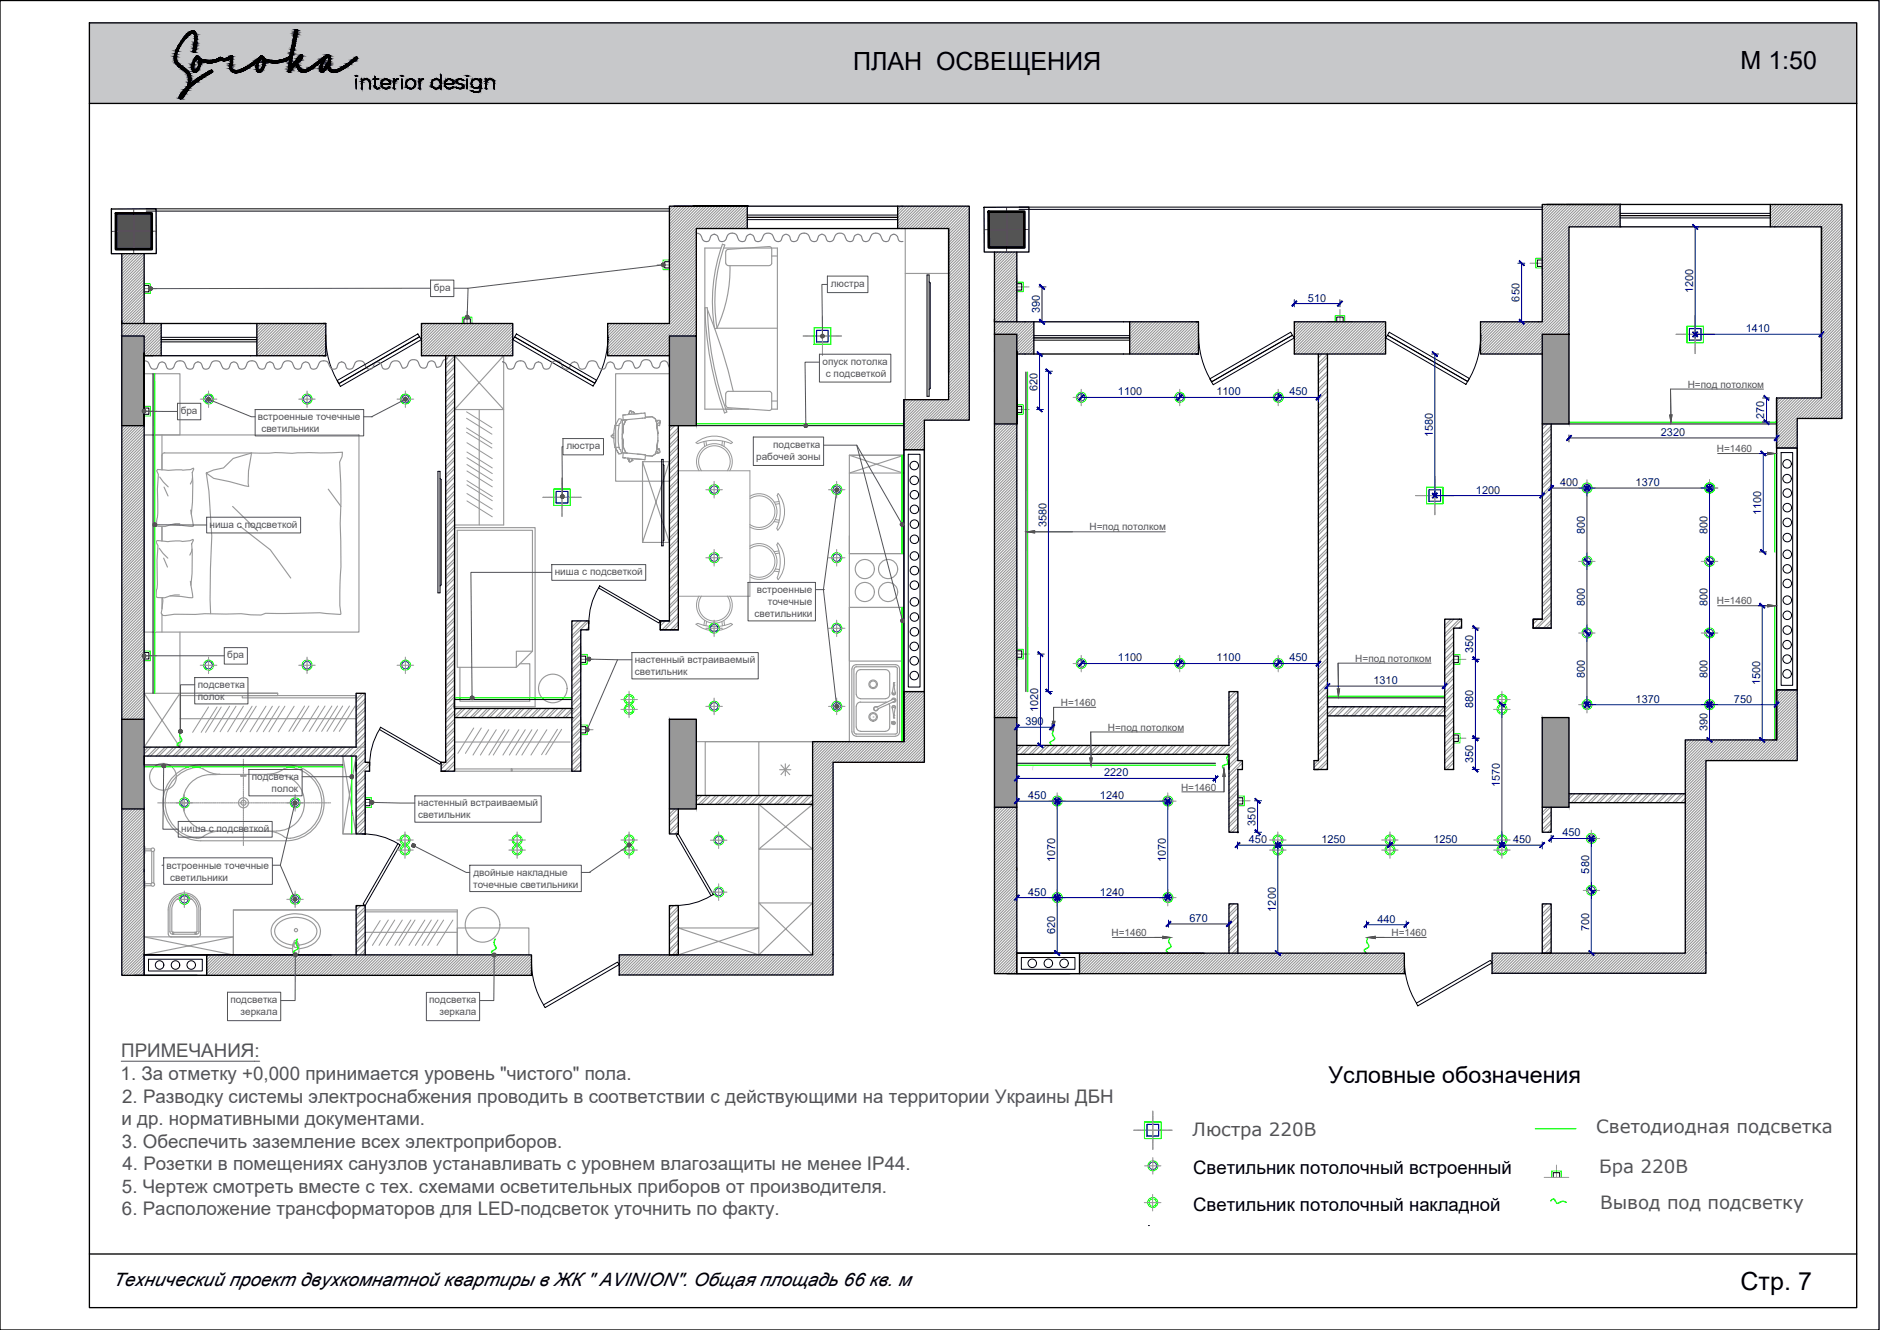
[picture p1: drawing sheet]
<svg xmlns="http://www.w3.org/2000/svg" width="420mm" height="297mm" viewBox="0 0 420 297" stroke-linecap="round" stroke-linejoin="round" font-family="sans-serif">
<defs><g id="words">
<g font-size="5.6">
<text x="190.7" y="15.7">ПЛАН ОСВЕЩЕНИЯ</text>
<text x="389" y="15.4">М 1:50</text>
<text x="389" y="288.1">Стр. 7</text>
</g>
<text font-size="5.2" x="296.9" y="241.9">Условные обозначения</text>
<g font-size="4.2" fill="#545454">
<text x="27.1" y="236.1">ПРИМЕЧАНИЯ:</text>
<text x="27" y="241.2">1. За отметку +0,000 принимается уровень &quot;чистого&quot; пола.</text>
<text x="27.1" y="251.2">и др. нормативными документами.</text>
<text x="27.3" y="246.2">2. Разводку системы электроснабжения проводить в соответствии с действующими на территории Украины ДБН</text>
<text x="27.3" y="256.3">3. Обеспечить заземление всех электроприборов.</text>
<text x="27.4" y="261.3">4. Розетки в помещениях санузлов устанавливать с уровнем влагозащиты не менее IP44.</text>
<text x="27.3" y="266.4">5. Чертеж смотреть вместе с тех. схемами осветительных приборов от производителя.</text>
<text x="27.3" y="271.4">6. Расположение трансформаторов для LED-подсветок уточнить по факту.</text>
</g>
<text font-size="4.2" x="25.2" y="287.1">Технический проект двухкомнатной квартиры в ЖК &quot; AVINION&quot;. Общая площадь 66 кв. м</text>
<g font-size="4.1" fill="#545454">
<text x="266.5" y="253.7">Люстра 220В</text>
<text x="356.7" y="253.1">Светодиодная подсветка</text>
<text x="357.4" y="262">Бра 220В</text>
<text x="357.6" y="269.9">Вывод под подсветку</text>
</g>
<g font-size="4.1">
<text x="266.7" y="262.2">Светильник потолочный встроенный</text>
<text x="266.7" y="270.4">Светильник потолочный накладной</text>
</g>
<g font-size="2.4" fill="#000095">
<text x="378.4" y="65.5" transform="rotate(-90 378.4 65.5)">1200</text>
<text x="232.4" y="70" transform="rotate(-90 232.4 70)">390</text>
<text x="292.3" y="67.3">510</text>
<text x="339.6" y="67.3" transform="rotate(-90 339.6 67.3)">650</text>
<text x="390.1" y="74.2">1410</text>
<text x="231.9" y="87.3" transform="rotate(-90 231.9 87.3)">620</text>
<text x="249.9" y="88.3">1100</text>
<text x="271.9" y="88.3">1100</text>
<text x="288.2" y="88.3">450</text>
<text x="394.3" y="93.6" transform="rotate(-90 394.3 93.6)">270</text>
<text x="320.2" y="97.6" transform="rotate(-90 320.2 97.6)">1580</text>
<text x="371.2" y="97.4">2320</text>
<text x="329.9" y="110.2">1200</text>
<text x="348.7" y="108.5">400</text>
<text x="365.5" y="108.5">1370</text>
<text x="233.8" y="117.8" transform="rotate(-90 233.8 117.8)">3580</text>
<text x="354.2" y="119.2" transform="rotate(-90 354.2 119.2)">800</text>
<text x="381.6" y="119.2" transform="rotate(-90 381.6 119.2)">800</text>
<text x="393.6" y="115" transform="rotate(-90 393.6 115)">1100</text>
<text x="354.2" y="135.4" transform="rotate(-90 354.2 135.4)">800</text>
<text x="381.6" y="135.4" transform="rotate(-90 381.6 135.4)">800</text>
<text x="249.9" y="147.7">1100</text>
<text x="271.9" y="147.7">1100</text>
<text x="288.2" y="147.7">450</text>
<text x="329.3" y="145.8" transform="rotate(-90 329.3 145.8)">350</text>
<text x="307" y="152.8">1310</text>
<text x="354.2" y="151.4" transform="rotate(-90 354.2 151.4)">800</text>
<text x="381.6" y="151.4" transform="rotate(-90 381.6 151.4)">800</text>
<text x="393.4" y="153.1" transform="rotate(-90 393.4 153.1)">1500</text>
<text x="229.2" y="162">390</text>
<text x="232" y="159.1" transform="rotate(-90 232 159.1)">1020</text>
<text x="329.3" y="158.1" transform="rotate(-90 329.3 158.1)">880</text>
<text x="365.5" y="156.9">1370</text>
<text x="387.5" y="156.9">750</text>
<text x="381.6" y="163.4" transform="rotate(-90 381.6 163.4)">390</text>
<text x="246.8" y="173.4">2220</text>
<text x="329.3" y="170.4" transform="rotate(-90 329.3 170.4)">350</text>
<text x="229.8" y="178.5">450</text>
<text x="245.8" y="178.5">1240</text>
<text x="335.2" y="175.8" transform="rotate(-90 335.2 175.8)">1570</text>
<text x="280.6" y="184.4" transform="rotate(-90 280.6 184.4)">350</text>
<text x="279.1" y="188.3">450</text>
<text x="295.3" y="188.3">1250</text>
<text x="320.3" y="188.3">1250</text>
<text x="338.2" y="188.3">450</text>
<text x="349.2" y="186.8">450</text>
<text x="235.8" y="192.5" transform="rotate(-90 235.8 192.5)">1070</text>
<text x="260.5" y="192.5" transform="rotate(-90 260.5 192.5)">1070</text>
<text x="355.2" y="195.1" transform="rotate(-90 355.2 195.1)">580</text>
<text x="229.8" y="200">450</text>
<text x="245.8" y="200">1240</text>
<text x="285.1" y="203.6" transform="rotate(-90 285.1 203.6)">1200</text>
<text x="235.8" y="208.7" transform="rotate(-90 235.8 208.7)">620</text>
<text x="265.9" y="205.9">670</text>
<text x="307.8" y="206.1">440</text>
<text x="355.2" y="207.9" transform="rotate(-90 355.2 207.9)">700</text>
</g>
<g font-size="2.2" fill="#545454">
<text x="96.9" y="65">бра</text>
<text x="185.7" y="64.1">люстра</text>
<text x="183.9" y="81.5">опуск потолка</text>
<text x="184.6" y="84.2">с подсветкой</text>
<text x="377.2" y="86.6">Н=под потолком</text>
<text x="40.4" y="92.5">бра</text>
<text x="57.7" y="93.8">встроенные точечные</text>
<text x="58.4" y="96.5">светильники</text>
<text x="126.6" y="100.3">люстра</text>
<text x="172.8" y="100">подсветка</text>
<text x="383.7" y="101">Н=1460</text>
<text x="169" y="102.7">рабочей зоны</text>
<text x="46.8" y="117.9">ниша с подсветкой</text>
<text x="243.5" y="118.5">Н=под потолком</text>
<text x="124" y="128.5">ниша с подсветкой</text>
<text x="168.6" y="137.8">светильники</text>
<text x="169.2" y="132.5">встроенные</text>
<text x="171.6" y="135.2">точечные</text>
<text x="383.7" y="135">Н=1460</text>
<text x="50.8" y="147.1">бра</text>
<text x="141.9" y="148.1">настенный встраиваемый</text>
<text x="302.9" y="147.8">Н=под потолком</text>
<text x="44.2" y="153.7">подсветка</text>
<text x="141.9" y="150.8">светильник</text>
<text x="44.2" y="156.4">полок</text>
<text x="237.1" y="157.6">Н=1460</text>
<text x="247.6" y="163.2">Н=под потолком</text>
<text x="56.3" y="174.3">подсветка</text>
<text x="60.7" y="176.9">полок</text>
<text x="263.9" y="176.6">Н=1460</text>
<text x="40.5" y="185.8">ниша с подсветкой</text>
<text x="93.3" y="180.1">настенный встраиваемый</text>
<text x="93.4" y="182.8">светильник</text>
<text x="37.2" y="194">встроенные точечные</text>
<text x="38" y="196.7">светильники</text>
<text x="105.8" y="195.7">двойные накладные</text>
<text x="105.7" y="198.3">точечные светильники</text>
<text x="248.4" y="209.1">Н=1460</text>
<text x="311" y="209.1">Н=1460</text>
<text x="51.5" y="224">подсветка</text>
<text x="53.8" y="226.7">зеркала</text>
<text x="95.9" y="224.1">подсветка</text>
<text x="98.2" y="226.7">зеркала</text>
</g>
</g></defs>
<path d="M20 5.1l395 18v-18zM20 5.1l395 18h-395z" fill="#c7c8ca" stroke="#c7c8ca" stroke-width=".22"/>
<g fill="none" stroke="#989898" stroke-width=".25">
<path d="M27.3 56.7l-.1 .1M27.9 56.7l-.7 .7M28.5 56.7l-1.3 1.3M29.2 56.7l-2 1.9M29.8 56.7l-2.6 2.6M30.4 56.7l-3.2 3.2M31.1 56.7l-3.9 3.8M31.7 56.7l-4.5 4.5M32.2 56.8l-5 5M32.2 57.4l-5 5M32.2 58l-5 5M32.2 58.7l-5 5"/>
<path d="M32.2 59.3l-5 5M32.2 59.9l-5 5M149.8 46l-.2 .3M150.4 46l-.8 .8M151 46l-1.4 1.5M151.7 46l-2.1 2.1M152.3 46l-2.7 2.8M153 46l-3.4 3.4M153.5 46l-3.9 4M154.2 46l-4.6 4.6M154.8 46l-5.2 5.3M155.4 46l-5.8 5.9"/>
<path d="M155.6 51.5l-6 6.1M155.6 52.2l-6 6M155.6 52.8l-6 6M155.6 53.5l-6 5.9M155.6 54l-6 6.1M155.6 54.7l-6 6M155.6 55.3l-6 6M155.6 56l-6 6M155.6 56.6l-6 6M155.6 57.2l-6 6M155.6 57.9l-6 5.9M155.6 58.4l-6 6.1"/>
<path d="M155.6 59.1l-6 6M155.6 59.7l-6 6M156.1 46l-6.5 6.5M156.7 46l-7.1 7.2M157.4 46l-7.8 7.8M157.9 46l-8.3 8.4M158.6 46l-9 9M159.2 46l-9.6 9.7M159.9 46l-10.3 10.3M160.5 46l-10.9 10.9M161.1 46l-5 5M161.7 46l-5 5"/>
<path d="M162.3 46l-4.9 5M163 46l-5 5M163.6 46l-5 5M164.3 46l-5 5M164.9 46l-5 5M165.5 46l-5 5M166.1 46l-5 5M166.8 46l-5 5M167 46.4l-4.6 4.6M167 47.1l-4 3.9M167 47.7l-3.4 3.3M167 48.3l-2.7 2.7"/>
<path d="M167 49l-2.1 2M167 49.6l-1.5 1.4M167 50.2l-.8 .8M167 50.8l-.2 .2M200.7 46l-.1 .2M201.3 46l-.7 .8M202 46l-1.4 1.4M202.6 46l-2 2M203.2 46l-2.6 2.7M203.8 46l-3.2 3.3M204.5 46l-3.9 3.9M205.1 46l-4.5 4.6"/>
<path d="M205.7 46l-5 5M206.4 46l-5.1 5M207 46l-5 5M207.6 46l-5 5M208.2 46l-5 5M208.9 46l-5 5M209.5 46l-5 5M210.1 46l-5 5M210.7 46l-5 5M211.4 46l-5 5M212 46l-5 5M212.6 46l-5 5"/>
<path d="M213.3 46l-5 5M213.9 46l-5 5M214.5 46l-5 5M215.1 46l-5 5M215.8 46l-5 5M216.4 46l-5 5M216.6 46.5l-4.6 4.6M216.6 47.1l-4.6 4.6M216.6 47.7l-4.6 4.7M216.6 48.4l-4.6 4.6M216.6 49l-4.6 4.6M216.6 49.6l-4.6 4.7"/>
<path d="M216.6 50.3l-4.6 4.5M216.6 50.9l-4.6 4.6M216.6 51.5l-4.6 4.6M216.6 52.1l-4.6 4.7M216.6 52.8l-4.6 4.6M216.6 53.4l-4.6 4.6M216.6 54l-4.6 4.7M216.6 54.7l-4.6 4.6M216.6 55.3l-4.6 4.6M216.6 55.9l-4.6 4.6M216.6 56.5l-4.6 4.7M216.6 57.2l-4.6 4.6"/>
<path d="M216.6 57.8l-4.6 4.6M216.6 58.4l-4.6 4.6M216.6 59.1l-4.6 4.6M216.6 59.7l-4.6 4.6M222.3 56.3l-.1 .1M223 56.3l-.8 .7M223.6 56.3l-1.4 1.3M224.2 56.3l-2 1.9M224.9 56.3l-2.7 2.6M225.5 56.3l-3.3 3.2M226.1 56.3l-3.9 3.8M226.7 56.3l-4.5 4.5"/>
<path d="M227.2 56.4l-5 5M227.2 57l-5 5M227.2 57.6l-5 5M227.2 58.3l-5 5M227.2 58.9l-5 5M227.2 59.5l-5 5M344.8 45.7l-.1 .2M345.5 45.7l-.8 .8M346.1 45.7l-1.4 1.4M346.7 45.7l-2 2M347.3 45.7l-2.6 2.7M348 45.7l-3.3 3.3"/>
<path d="M348.6 45.7l-3.9 3.9M349.2 45.7l-4.5 4.5M349.9 45.7l-5.2 5.2M350.5 45.7l-5.8 5.8M350.6 51.2l-5.9 6M350.6 51.8l-5.9 6M350.6 52.4l-5.9 6M350.6 53.1l-5.9 5.9M350.6 53.7l-5.9 6M350.6 54.3l-5.9 6M350.6 54.9l-5.9 6M350.6 55.6l-5.9 6"/>
<path d="M350.6 56.2l-5.9 6M350.6 56.8l-5.9 6M350.6 57.5l-5.9 5.9M350.6 58.1l-5.9 6M350.6 58.7l-5.9 6M350.6 59.3l-5.9 6M350.6 60l-5.9 6M351.1 45.7l-6.4 6.4M351.7 45.7l-7 7.1M352.4 45.7l-7.7 7.7M353 45.7l-8.3 8.3M353.7 45.7l-9 8.9"/>
<path d="M354.3 45.7l-9.6 9.6M354.9 45.7l-10.2 10.2M355.5 45.7l-10.8 10.8M356.2 45.7l-5 5M356.8 45.7l-5 5M357.4 45.7l-5 5M358.1 45.7l-5.1 5M358.7 45.7l-5 5M359.3 45.7l-5 5M359.9 45.7l-5 5M360.6 45.7l-5 5M361.2 45.7l-5 5"/>
<path d="M361.8 45.7l-5 5M362.1 46l-4.7 4.7M362.1 46.7l-4 4M362.1 47.3l-3.4 3.4M362.1 47.9l-2.8 2.8M362.1 48.6l-2.1 2.1M362.1 49.2l-1.5 1.5M362.1 49.8l-.9 .9M362.1 50.4l-.3 .3M395.7 45.7l-.1 .1M396.4 45.7l-.8 .7M397 45.7l-1.4 1.3"/>
<path d="M397.6 45.7l-2 2M398.3 45.7l-2.7 2.6M398.9 45.7l-3.3 3.2M399.5 45.7l-3.9 3.9M400.1 45.7l-4.5 4.5M400.8 45.7l-5 5M401.4 45.7l-5 5M402 45.7l-5 5M402.7 45.7l-5 5M403.3 45.7l-5 5M403.9 45.7l-5 5M404.5 45.7l-5 5"/>
<path d="M405.2 45.7l-5 5M405.8 45.7l-5 5M406.4 45.7l-5 5M407.1 45.7l-5 5M407.7 45.7l-5 5M408.3 45.7l-5 5M408.9 45.7l-5 5M409.6 45.7l-5 5M410.2 45.7l-5 5M410.8 45.7l-5 5M411.5 45.7l-5 5M411.6 46.1l-4.5 4.6"/>
<path d="M411.6 46.8l-4.5 4.5M411.6 47.4l-4.5 4.6M411.6 48l-4.5 4.6M411.6 48.6l-4.5 4.6M411.6 49.3l-4.5 4.6M411.6 49.9l-4.5 4.6M411.6 50.5l-4.5 4.6M411.6 51.2l-4.5 4.5M411.6 51.8l-4.5 4.6M411.6 52.4l-4.5 4.6M411.6 53l-4.5 4.6M411.6 53.7l-4.5 4.6"/>
<path d="M411.6 54.3l-4.5 4.6M411.6 54.9l-4.5 4.6M411.6 55.5l-4.5 4.6M411.6 56.2l-4.5 4.6M411.6 56.8l-4.5 4.6M411.6 57.4l-4.5 4.6M411.6 58.1l-4.5 4.5M411.6 58.7l-4.5 4.6M411.6 59.3l-4.5 4.6M411.6 59.9l-4.5 4.6M32.2 67.5l-5 5M32.2 68.1l-5 5"/>
<path d="M32.2 68.7l-5 5M32.2 69.3l-5 5M32.2 70l-5 5M32.2 70.6l-4.5 4.4M32.2 71.2l-3.8 3.8M32.2 71.9l-3.2 3.1M32.2 60.5l-5 5.1M32.2 61.2l-5 5M32.2 61.8l-5 5M32.2 62.4l-5 5M32.2 63.1l-5 5M32.2 63.7l-5 5"/>
<path d="M32.2 64.3l-5 5M32.2 64.9l-5 5M32.2 65.6l-5 5M32.2 66.2l-5 5M32.2 66.8l-5 5M32.4 72.2l-2.8 2.8M33.1 72.2l-2.8 2.8M33.7 72.2l-2.8 2.8M34.3 72.2l-2.8 2.8M35 72.2l-2.9 2.8M35.6 72.2l-3.4 3.4M36 72.5l-3.8 3.8"/>
<path d="M36 73.1l-3.8 3.8M36 73.7l-3.8 3.8M36 74.3l-3.8 3.8M36 75l-3.8 3.8M36 75.6l-3.8 3.8M36 76.2l-3.2 3.2M36 76.9l-2.6 2.5M36 77.5l-2 1.9M36 78.1l-1.3 1.3M36 78.7l-.7 .7M36 79.4h-.1M57.6 72.2l-.2 .2"/>
<path d="M58.2 72.2l-.8 .9M58.8 72.2l-1.4 1.5M59.5 72.2l-2.1 2.1M60.1 72.2l-2.7 2.8M60.7 72.2l-3.3 3.4M61.3 72.2l-3.9 4M62 72.2l-4.6 4.6M62.6 72.2l-5.2 5.3M63.2 72.2l-5.8 5.9M63.9 72.2l-6.5 6.5M64.5 72.2l-7.1 7.2M65.1 72.2l-7.2 7.2"/>
<path d="M65.7 72.2l-7.2 7.2M66.4 72.2l-7.2 7.2M67 72.2l-7.2 7.2M67.6 72.2l-7.1 7.2M68.3 72.2l-7.3 7.2M68.9 72.2l-7.2 7.2M69.5 72.2l-7.2 7.2M70.1 72.2l-7.2 7.2M70.8 72.2l-7.2 7.2M71.4 72.2l-7.2 7.2M72.1 72.2l-7.2 7.2M72.6 72.2l-7.2 7.2"/>
<path d="M72.8 72.8l-6.7 6.6M72.8 73.4l-6.1 6M72.8 74l-5.4 5.4M72.8 74.6l-4.8 4.8M72.8 75.3l-4.2 4.1M72.8 75.9l-3.5 3.5M72.8 76.5l-3 2.9M72.8 77.2l-2.3 2.2M72.8 77.8l-1.7 1.6M72.8 78.4l-1 1M72.8 79l-.4 .4M94.7 72.2l-.5 .5"/>
<path d="M95.3 72.2l-1.1 1.1M95.9 72.2l-1.7 1.8M96.6 72.2l-2.4 2.4M97.2 72.2l-3 3M97.8 72.2l-3.6 3.6M98.4 72.2l-4.2 4.3M99.1 72.2l-4.9 4.9M99.7 72.2l-5.5 5.6M99.8 79.4l-.2 .3M100.3 72.2l-6.1 6.2M100.4 79.4l-.8 .9M101 72.2l-6.8 6.8"/>
<path d="M101.6 72.2l-7.2 7.2M101.6 79.5l-2 2.1M102.2 72.2l-7.2 7.2M102.8 72.2l-7.2 7.2M103.5 72.2l-7.2 7.2M104.1 72.2l-7.2 7.2M104.7 72.2l-7.2 7.2M105.4 72.2l-7.2 7.2M106 72.2l-7.2 7.2M106.6 72.2l-7.2 7.2M107.2 72.2l-7.2 7.2M107.9 72.2l-7.2 7.2"/>
<path d="M108.5 72.2l-7.2 7.2M109.1 72.2l-7.2 7.2M109.8 72.2l-7.3 7.2M110.4 72.2l-7.2 7.2M111 72.2l-7.2 7.2M111.6 72.2l-7.2 7.2M112.3 72.2l-7.2 7.2M112.9 72.2l-7.2 7.2M113.5 72.2l-7.2 7.2M114.2 72.2l-7.3 7.2M114.6 72.4l-7 7M114.6 73.1l-6.4 6.3"/>
<path d="M114.6 73.7l-5.8 5.7M114.6 74.3l-5.1 5.1M114.6 75l-4.5 4.4M114.6 75.6l-3.9 3.8M114.6 76.2l-3.3 3.2M114.6 76.8l-2.6 2.6M114.6 77.5l-2 1.9M114.6 78.1l-1.4 1.3M114.6 78.7l-.7 .7M114.6 79.4h-.1M136.1 72.2l-.3 .4M136.8 72.2l-1 1"/>
<path d="M137.4 72.2l-1.6 1.7M138 72.2l-2.2 2.3M138.7 72.2l-2.9 2.9M139.3 72.2l-3.5 3.6M139.9 72.2l-4.1 4.2M140.5 72.2l-4.7 4.8M141.2 72.2l-5.4 5.4M141.8 72.2l-6 6.1M142.5 72.2l-6.7 6.7M143.1 72.2l-7.3 7.2M143.7 72.2l-7.2 7.2M144.3 72.2l-7.2 7.2"/>
<path d="M144.9 72.2l-7.1 7.2M145.6 72.2l-7.2 7.2M146.2 72.2l-7.2 7.2M146.9 72.2l-7.2 7.2M147.5 72.2l-7.2 7.2M148.1 72.2l-7.2 7.2M148.7 72.2l-7.2 7.2M149.4 72.2l-7.2 7.2M149.6 75.2l-4.3 4.2M149.6 75.8l-3.7 3.6M149.6 76.4l-3 3M149.6 77l-2.4 2.4"/>
<path d="M149.6 77.7l-1.8 1.7M149.6 78.3l-1.2 1.1M149.6 78.9l-.5 .5M155.6 60.4l-6 6M155.6 61l-6 6M155.6 61.6l-6 6M155.6 62.2l-6 6M155.6 62.9l-6 6M155.6 63.5l-6 6M155.6 64.1l-6 6M155.6 64.8l-6 6M155.6 65.4l-6 6"/>
<path d="M155.6 66l-6 6M155.6 66.6l-12.8 12.8M155.6 67.3l-12.2 12.1M155.6 67.9l-11.5 11.5M155.6 68.5l-10.9 10.9M155.6 69.2l-5.9 5.8M155.6 69.8l-5.3 5.2M155.6 70.4l-4.6 4.6M155.6 71l-4 4M155.6 71.7l-3.4 3.3M155.6 72.3l-2.8 2.7M155.6 72.9l-2.1 2.1"/>
<path d="M155.6 73.6l-1.5 1.4M155.6 74.2l-.9 .8M155.6 74.8l-.2 .2M216.6 60.3l-4.6 4.6M216.6 60.9l-4.6 4.7M216.6 61.6l-4.6 4.6M216.6 62.2l-4.6 4.6M216.6 62.9l-4.6 4.5M216.6 63.5l-4.6 4.6M216.6 64.1l-4.6 4.6M216.6 64.7l-4.6 4.6M216.6 65.3l-4.6 4.7"/>
<path d="M216.6 66l-4.6 4.6M216.6 66.6l-4.6 4.6M216.6 67.3l-4.6 4.5M216.6 67.9l-4.6 4.6M216.6 68.5l-4.6 4.6M216.6 69.1l-4.6 4.6M216.6 69.8l-4.6 4.6M216.6 70.4l-4.6 4.6M216.6 71l-4.6 4.6M216.6 71.7l-4.6 4.5M216.6 72.2l-4.6 4.7M216.6 72.9l-4.6 4.6"/>
<path d="M216.6 73.5l-4.6 4.6M216.6 74.2l-4.6 4.6M216.6 74.8l-4.6 4.6M216.6 75.4l-4.6 4.6M216.6 76.1l-4.6 4.5M216.6 76.7l-4.6 4.6M216.6 77.3l-4.6 4.6M216.6 77.9l-4.6 4.6M216.6 78.6l-4.6 4.6M216.6 79.2l-4.6 4.6M216.6 79.8l-4.6 4.6M227.2 67.1l-5 5"/>
<path d="M227.2 67.7l-5 5M227.2 68.3l-5 5M227.2 68.9l-5 5M227.2 69.6l-5 5M227.2 70.2l-4.4 4.5M227.2 70.9l-3.8 3.8M227.2 71.5l-3.1 3.2M227.2 60.1l-5 5.1M227.2 60.8l-5 5M227.2 61.4l-5 5M227.2 62l-5 5M227.2 62.7l-5 5"/>
<path d="M227.2 63.3l-5 5M227.2 64l-5 4.9M227.2 64.5l-5 5M227.2 65.2l-5 5M227.2 65.8l-5 5M227.2 66.4l-5 5M227.5 71.9l-2.8 2.8M228.1 71.9l-2.8 2.8M228.7 71.9l-2.8 2.8M229.4 71.9l-2.8 2.8M230 71.9l-2.8 2.8M230.6 71.9l-3.4 3.4"/>
<path d="M231.1 72.1l-3.9 3.8M231.1 72.7l-3.9 3.8M231.1 73.3l-3.9 3.8M231.1 73.9l-3.9 3.9M231.1 74.6l-3.9 3.8M231.1 75.2l-3.9 3.8M231.1 75.8l-3.3 3.3M231.1 76.5l-2.6 2.6M231.1 77.1l-2 2M231.1 77.8l-1.4 1.3M231.1 78.3l-.8 .8M231.1 79l-.1 .1"/>
<path d="M252.6 71.9l-.1 .1M253.3 71.9l-.8 .8M253.9 71.9l-1.4 1.4M254.5 71.9l-2 2M255.1 71.9l-2.6 2.7M255.8 71.9l-3.3 3.3M256.4 71.9l-3.9 3.9M257 71.9l-4.5 4.5M257.6 71.9l-5.1 5.2M258.3 71.9l-5.8 5.8M258.9 71.9l-6.4 6.4M259.5 71.9l-7 7.1"/>
<path d="M260.2 71.9l-7.2 7.2M260.8 71.9l-7.2 7.2M261.5 71.9l-7.2 7.2M262 71.9l-7.2 7.2M262.7 71.9l-7.2 7.2M263.3 71.9l-7.2 7.2M263.9 71.9l-7.1 7.2M264.6 71.9l-7.2 7.2M265.2 71.9l-7.2 7.2M265.9 71.9l-7.3 7.2M266.4 71.9l-7.2 7.2M267.1 71.9l-7.2 7.2"/>
<path d="M267.7 71.9l-7.2 7.2M267.8 72.4l-6.6 6.7M267.8 73l-6 6.1M267.8 73.6l-5.4 5.5M267.8 74.2l-4.8 4.9M267.8 74.9l-4.1 4.2M267.8 75.5l-3.5 3.6M267.8 76.1l-2.9 3M267.8 76.8l-2.2 2.3M267.8 77.4l-1.6 1.7M267.8 78l-1 1.1M267.8 78.6l-.4 .5"/>
<path d="M289.7 71.9l-.4 .4M290.4 71.9l-1.1 1.1M291 71.9l-1.7 1.7M291.6 71.9l-2.3 2.3M292.2 71.9l-2.9 2.9M292.9 71.9l-3.6 3.6M293.5 71.9l-4.2 4.2M294.1 71.9l-4.8 4.8M294.8 71.9l-5.5 5.5M294.9 79.1l-.3 .2M295.4 71.9l-6.1 6.1M295.4 79.1l-.8 .9"/>
<path d="M296 71.9l-6.7 6.7M296.6 71.9l-7.2 7.2M296.7 79.1l-2.1 2.1M296.7 79.8l-2.1 2M297.3 71.9l-7.2 7.2M297.9 71.9l-7.2 7.2M298.5 71.9l-7.2 7.2M299.2 71.9l-7.3 7.2M299.8 71.9l-7.2 7.2M300.4 71.9l-7.2 7.2M301 71.9l-7.2 7.2M301.7 71.9l-7.2 7.2"/>
<path d="M302.3 71.9l-7.2 7.2M302.9 71.9l-7.2 7.2M303.5 71.9l-7.2 7.2M304.2 71.9l-7.2 7.2M304.8 71.9l-7.2 7.2M305.4 71.9l-7.2 7.2M306.1 71.9l-7.2 7.2M306.7 71.9l-7.2 7.2M307.3 71.9l-7.2 7.2M307.9 71.9l-7.2 7.2M308.6 71.9l-7.2 7.2M309.2 71.9l-7.2 7.2"/>
<path d="M309.7 72l-7.1 7.1M309.7 72.7l-6.4 6.4M309.7 73.3l-5.8 5.8M309.7 73.9l-5.2 5.2M309.7 74.6l-4.6 4.5M309.7 75.2l-3.9 3.9M309.7 75.8l-3.3 3.3M309.7 76.4l-2.7 2.7M309.7 77.1l-2 2M309.7 77.7l-1.4 1.4M309.7 78.3l-.8 .8M309.7 79l-.2 .1"/>
<path d="M331.2 71.9l-.3 .3M331.9 71.9l-1 .9M332.5 71.9l-1.6 1.6M333.1 71.9l-2.2 2.2M333.7 71.9l-2.8 2.8M334.3 71.9l-3.4 3.5M335 71.9l-4.1 4.1M335.6 71.9l-4.7 4.7M336.3 71.9l-5.4 5.3M336.8 71.9l-5.9 6M337.5 71.9l-6.6 6.6M338.1 71.9l-7.2 7.2"/>
<path d="M338.8 71.9l-7.2 7.2M339.4 71.9l-7.2 7.2M340 71.9l-7.2 7.2M340.7 71.9l-7.3 7.2M341.2 71.9l-7.1 7.2M341.9 71.9l-7.2 7.2M342.5 71.9l-7.2 7.2M343.2 71.9l-7.2 7.2M343.8 71.9l-7.2 7.2M344.4 71.9l-7.2 7.2M344.7 74.8l-4.3 4.3M344.7 75.4l-3.7 3.7"/>
<path d="M344.7 76l-3.1 3.1M344.7 76.7l-2.5 2.4M344.7 77.3l-1.8 1.8M344.7 77.9l-1.2 1.2M344.7 78.6l-.6 .5M350.6 60.6l-5.9 6M350.6 61.2l-5.9 6M350.6 61.9l-5.9 5.9M350.6 62.5l-5.9 6M350.6 63.1l-5.9 6M350.6 63.7l-5.9 6.1M350.6 64.4l-5.9 6"/>
<path d="M350.6 65l-5.9 6M350.6 65.6l-5.9 6M350.6 66.2l-12.8 12.9M350.6 66.9l-12.1 12.2M350.6 67.5l-11.5 11.6M350.6 68.1l-10.9 11M350.6 68.8l-5.8 5.9M350.6 69.4l-5.2 5.3M350.6 70l-4.6 4.7M350.6 70.6l-4 4.1M350.6 71.3l-3.3 3.4M350.6 71.9l-2.7 2.8"/>
<path d="M350.6 72.5l-2.1 2.2M350.6 73.2l-1.4 1.5M350.6 73.8l-.8 .9M350.6 74.4l-.2 .3M411.6 60.6l-4.5 4.6M411.6 61.2l-4.5 4.6M411.6 61.8l-4.5 4.6M411.6 62.5l-4.5 4.5M411.6 63.1l-4.5 4.6M411.6 63.7l-4.5 4.6M411.6 64.3l-4.5 4.6M411.6 65l-4.5 4.6"/>
<path d="M411.6 65.6l-4.5 4.6M411.6 66.2l-4.5 4.7M411.6 66.9l-4.5 4.5M411.6 67.5l-4.5 4.6M411.6 68.1l-4.5 4.6M411.6 68.7l-4.5 4.6M411.6 69.4l-4.5 4.6M411.6 70l-4.5 4.6M411.6 70.6l-4.5 4.6M411.6 71.3l-4.5 4.5M411.6 71.9l-4.5 4.6M411.6 72.5l-4.5 4.6"/>
<path d="M411.6 73.1l-4.5 4.7M411.6 73.8l-4.5 4.6M411.6 74.4l-4.5 4.6M411.6 75l-4.5 4.6M411.6 75.7l-4.5 4.5M411.6 76.3l-4.5 4.6M411.6 76.9l-4.5 4.6M411.6 77.5l-4.5 4.7M411.6 78.2l-4.5 4.6M411.6 78.8l-4.5 4.6M411.6 79.4l-4.5 4.6M27.9 95.1l-.7 .6"/>
<path d="M28.5 95.1l-1.3 1.2M29.1 95.1l-1.9 1.9M29.8 95.1l-2.6 2.5M30.4 95.1l-3.2 3.1M31 95.1l-3.8 3.7M31.6 95.1l-4.4 4.4M32.2 95.1l-5 5M32.2 95.7l-5 5M32.2 96.4l-5 5M32.2 97l-5 5M32.2 97.6l-5 5M32.2 98.2l-5 5"/>
<path d="M32.2 98.9l-5 5M32.2 99.5l-5 5M101.6 81.4l-2 2.1M101.6 83.3l-2 2M101.6 85.2l-2 2M101.6 87.1l-2 2M101.6 88.9l-2 2.1M101.6 90.8l-2 2.1M101.6 92.7l-2 2.1M101.6 94.6l-2 2.1M101.6 96.5l-2 2M101.6 98.4l-2 2"/>
<path d="M101.6 80.1l-2 2.1M101.6 82l-2 2.1M101.6 83.9l-2 2.1M101.6 85.8l-2 2.1M101.6 87.7l-2 2M101.6 89.6l-2 2M101.6 91.5l-2 2M101.6 93.3l-2 2.1M101.6 95.2l-2 2.1M101.6 97.1l-2 2.1M101.6 99l-2 2.1M150.2 95.1l-.6 .5"/>
<path d="M150.8 95.1l-1.2 1.2M151.6 95.5l-2 2M151.6 97.4l-2 2M151.6 99.3l-2 2M151.6 96.2l-2 2M151.6 98l-2 2M151.6 99.9l-2 2M202.1 89.3l-.1 .1M202.8 89.3l-.8 .7M203.4 89.3l-1.4 1.3M204 89.3l-2 2M204.6 89.3l-2.6 2.6"/>
<path d="M205.3 89.3l-3.3 3.2M205.9 89.3l-3.9 3.9M206.5 89.3l-4.5 4.5M206.6 94.2l-4.6 4.6M206.6 94.9l-4.6 4.5M206.6 95.4l-4.6 4.7M206.6 96.1l-4.4 4.3M206.6 96.7l-3.7 3.7M206.6 97.4l-3.1 3M206.6 98l-2.5 2.4M206.6 98.6l-1.8 1.8M206.6 99.3l-1.2 1.1"/>
<path d="M206.6 99.9l-.6 .5M207.1 89.3l-5.1 5.1M207.8 89.3l-5.8 5.7M208.4 89.3l-6.4 6.4M209 89.3l-7 7M209.7 89.3l-7.7 7.6M210.3 89.3l-8.3 8.3M210.9 89.3l-8.9 8.9M211.5 89.3l-4.5 4.5M216.6 80.4l-4.6 4.6M216.6 81.1l-4.6 4.6M216.6 81.7l-4.6 4.6"/>
<path d="M216.6 82.3l-4.6 4.6M216.6 83l-4.6 4.6M216.6 83.6l-4.6 4.6M216.6 84.2l-4.6 4.6M216.6 84.8l-9 9M216.6 85.5l-8.4 8.3M216.6 86.1l-7.8 7.7M216.6 86.7l-7.1 7.1M216.6 87.4l-6.5 6.4M216.6 88l-5.9 5.8M216.6 88.6l-5.2 5.2M216.6 89.2l-4.6 4.6"/>
<path d="M216.6 89.9l-4 3.9M216.6 90.5l-3.4 3.3M216.6 91.1l-2.7 2.7M216.6 91.8l-2.1 2M216.6 92.4l-1.5 1.4M216.6 93l-.8 .8M216.6 93.6l-.2 .2M222.2 94.7h.1M222.9 94.7l-.7 .6M223.6 94.7l-1.4 1.3M224.2 94.7l-2 1.9M224.8 94.7l-2.6 2.5"/>
<path d="M225.4 94.7l-3.2 3.2M226.1 94.7l-3.9 3.8M226.7 94.7l-4.5 4.4M227.2 94.7l-5 5M227.2 95.4l-5 5M227.2 96l-5 5M227.2 96.6l-5 5M227.2 97.2l-5 5.1M227.2 97.9l-5 5M227.2 98.5l-5 5M227.2 99.1l-5 5M227.2 99.8l-5 5"/>
<path d="M296.7 81l-2.1 2.1M296.7 82.9l-2.1 2M296.7 84.8l-2.1 2.1M296.7 86.7l-2.1 2M296.7 88.5l-2.1 2.1M296.7 90.5l-2.1 2M296.7 92.3l-2.1 2.1M296.7 94.2l-2.1 2.1M296.7 96.1l-2.1 2.1M296.7 98l-2.1 2.1M296.7 99.9l-2.1 2M296.7 81.6l-2.1 2.1"/>
<path d="M296.7 83.6l-2.1 2M296.7 85.4l-2.1 2.1M296.7 87.3l-2.1 2.1M296.7 89.2l-2.1 2.1M296.7 91.1l-2.1 2M296.7 92.9l-2.1 2.1M296.7 94.9l-2.1 2M296.7 96.7l-2.1 2.1M296.7 98.6l-2.1 2.1M345.2 94.7l-.5 .5M345.9 94.7l-1.2 1.2M346.7 95.2l-2 1.9"/>
<path d="M346.7 97l-2 2M346.7 98.9l-2 2M346.7 95.8l-2 2M346.7 97.6l-2 2M346.7 99.6l-2 1.9M397.2 88.9l-.2 .1M397.8 88.9l-.8 .7M398.4 88.9l-1.4 1.3M399.1 88.9l-2.1 2M399.7 88.9l-2.7 2.6M400.3 88.9l-3.3 3.2M400.9 88.9l-3.9 3.9"/>
<path d="M401.6 88.9l-4.6 4.5M401.7 93.8l-4.7 4.6M401.7 94.5l-4.7 4.5M401.7 95.1l-4.7 4.6M401.7 95.7l-4.4 4.4M401.7 96.3l-3.8 3.8M401.7 97l-3.1 3.1M401.7 97.6l-2.5 2.5M401.7 98.2l-1.9 1.9M401.7 98.9l-1.3 1.2M401.7 99.5l-.6 .6M402.2 88.9l-5.2 5.2"/>
<path d="M402.8 88.9l-5.8 5.7M403.5 88.9l-6.5 6.4M404.1 88.9l-7.1 7M404.7 88.9l-7.7 7.6M405.3 88.9l-8.3 8.3M406 88.9l-9 8.9M406.6 88.9l-4.6 4.6M411.6 80.1l-4.5 4.6M411.6 80.7l-4.5 4.6M411.6 81.3l-4.5 4.6M411.6 81.9l-4.5 4.7M411.6 82.6l-4.5 4.6"/>
<path d="M411.6 83.2l-4.5 4.6M411.6 83.8l-4.5 4.6M411.6 84.4l-9 9.1M411.6 85.1l-8.3 8.4M411.6 85.7l-7.7 7.8M411.6 86.3l-7.1 7.2M411.6 87l-6.4 6.5M411.6 87.6l-5.8 5.9M411.6 88.3l-5.2 5.2M411.6 88.8l-4.6 4.7M411.6 89.5l-3.9 4M411.6 90.1l-3.3 3.4"/>
<path d="M411.6 90.7l-2.7 2.8M411.6 91.4l-2 2.1M411.6 92l-1.4 1.5M411.6 92.6l-.8 .9M411.6 93.2l-.2 .3M32.2 100.1l-5 5M32.2 100.8l-5 5M32.2 101.4l-5 5M32.2 102l-5 5M32.2 102.6l-5 5M32.2 103.3l-5 5M32.2 103.9l-5 5"/>
<path d="M32.2 104.5l-5 5M32.2 105.2l-5 5M32.2 105.8l-5 5M32.2 106.4l-5 5M32.2 107l-5 5M32.2 107.7l-5 5M32.2 108.3l-5 5M32.2 109l-5 4.9M32.2 109.6l-5 5M32.2 110.2l-5 5M32.2 110.8l-5 5M32.2 111.4l-5 5"/>
<path d="M32.2 112.1l-5 5M32.2 112.7l-5 5M32.2 113.4l-5 4.9M32.2 113.9l-5 5.1M32.2 114.6l-5 5M32.2 115.2l-5 5M32.2 115.9l-5 4.9M32.2 116.5l-5 5M32.2 117.1l-5 5M32.2 117.8l-5 5M32.2 118.3l-5 5.1M32.2 119l-5 5"/>
<path d="M32.2 119.6l-5 5M101.6 100.3l-2 2M101.6 102.1l-2 2.1M101.6 104l-2 2.1M101.6 105.9l-2 2.1M101.6 107.8l-2 2M101.6 109.7l-2 2M101.6 111.6l-2 2M101.6 113.4l-2 2.1M101.6 115.3l-2 2.1M101.6 117.2l-2 2.1M101.6 119.1l-2 2.1"/>
<path d="M101.6 100.9l-2 2M101.6 102.8l-2 2M101.6 104.7l-2 2M101.6 106.5l-2 2.1M101.6 108.4l-2 2.1M101.6 110.3l-2 2.1M101.6 112.2l-2 2M101.6 114.1l-2 2M101.6 116l-2 2M101.6 117.8l-2 2.1M101.6 119.7l-2 2.1M151.6 110.6l-2 2"/>
<path d="M151.6 101.2l-2 2M151.6 103.1l-2 2M151.6 104.9l-2 2.1M151.6 106.8l-2 2M151.6 108.7l-2 2M151.6 112.5l-2 2M151.6 114.4l-2 2M151.6 113.1l-2 2M151.6 116.3l-2 2M151.6 118.1l-2 2M151.6 116.9l-2 2M151.6 101.8l-2 2"/>
<path d="M151.6 103.7l-2 2M151.6 105.6l-2 2M151.6 107.5l-2 2M151.6 109.3l-2 2.1M151.6 111.2l-2 2M151.6 115l-2 2M151.6 118.8l-2 2M227.2 100.4l-5 5M227.2 101l-5 5M227.2 101.6l-5 5.1M227.2 102.3l-5 5M227.2 102.9l-5 5"/>
<path d="M227.2 103.5l-5 5M227.2 104.2l-5 5M227.2 104.8l-5 5M227.2 105.4l-5 5M227.2 106l-5 5M227.2 106.7l-5 5M227.2 107.3l-5 5M227.2 107.9l-5 5M227.2 108.6l-5 5M227.2 109.2l-5 5M227.2 109.8l-5 5M227.2 110.4l-5 5"/>
<path d="M227.2 111.1l-5 5M227.2 111.7l-5 5M227.2 112.3l-5 5M227.2 113l-5 5M227.2 113.6l-5 5M227.2 114.2l-5 5M227.2 114.8l-5 5M227.2 115.5l-5 5M227.2 116.1l-5 5M227.2 116.7l-5 5M227.2 117.4l-5 5M227.2 118l-5 5"/>
<path d="M227.2 118.6l-5 5M227.2 119.2l-5 5M227.2 119.9l-5 5M296.7 101.8l-2.1 2M296.7 103.7l-2.1 2M296.7 105.5l-2.1 2.1M296.7 107.4l-2.1 2.1M296.7 109.3l-2.1 2.1M296.7 111.2l-2.1 2M296.7 113.1l-2.1 2M296.7 115l-2.1 2M296.7 116.9l-2.1 2"/>
<path d="M296.7 118.7l-2.1 2.1M296.7 100.5l-2.1 2.1M296.7 102.4l-2.1 2.1M296.7 104.3l-2.1 2M296.7 106.2l-2.1 2M296.7 108.1l-2.1 2M296.7 109.9l-2.1 2.1M296.7 111.8l-2.1 2.1M296.7 113.7l-2.1 2.1M296.7 115.6l-2.1 2M296.7 117.5l-2.1 2M296.7 119.4l-2.1 2"/>
<path d="M346.7 100.8l-2 2M346.7 102.7l-2 2M346.7 104.5l-2 2.1M346.7 106.5l-2 1.9M346.7 108.4l-2 1.9M346.7 110.2l-2 2M346.7 112.1l-2 2M346.7 114l-2 2M346.7 115.9l-2 2M346.7 117.8l-2 1.9M346.7 119.7l-2 2M346.7 101.4l-2 2"/>
<path d="M346.7 103.3l-2 2M346.7 105.2l-2 2M346.7 107.1l-2 2M346.7 109l-2 2M346.7 110.9l-2 1.9M346.7 112.7l-2 2.1M346.7 114.6l-2 2M346.7 116.5l-2 2M346.7 118.4l-2 2M32.2 120.3l-5 5M32.2 120.9l-5 5M32.2 121.5l-5 5"/>
<path d="M32.2 122.2l-5 5M32.2 122.8l-5 4.9M32.2 123.4l-5 5M32.2 124l-5 5M32.2 124.7l-5 5M32.2 125.3l-5 5M32.2 125.9l-5 5M32.2 126.5l-5 5.1M32.2 127.2l-5 5M32.2 127.8l-5 5M32.2 128.4l-5 5M32.2 129.1l-5 5"/>
<path d="M32.2 129.7l-5 5M32.2 130.3l-5 5M32.2 130.9l-5 5M32.2 131.6l-5 5M32.2 132.2l-5 5M32.2 132.8l-5 5M32.2 133.5l-5 5M32.2 134.1l-5 5M32.2 134.7l-5 5M32.2 135.3l-5 5M32.2 136l-5 5M32.2 136.6l-5 5"/>
<path d="M32.2 137.2l-5 5M32.2 137.9l-5 5M32.2 138.5l-5 5M32.2 139.1l-5 5M32.2 139.7l-5 5M101.6 121l-2 2M101.6 122.9l-2 2.1M101.6 124.8l-2 2M101.6 126.6l-2 2.1M101.6 128.6l-2 2M101.6 130.4l-2 2.1M101.6 132.3l-2 2.1"/>
<path d="M101.6 134.2l-2 2.1M101.6 136.1l-2 2.1M101.6 138l-2 2M101.6 139.9l-2 2M101.6 121.6l-2 2.1M101.6 123.5l-2 2.1M101.6 125.4l-2 2.1M101.6 127.3l-2 2.1M101.6 129.2l-2 2M101.6 131l-2 2.1M101.6 133l-2 2M101.6 134.8l-2 2.1"/>
<path d="M101.6 136.7l-2 2.1M101.6 138.6l-2 2.1M128 138.7l-.2 .1M129.2 138.7l-1.4 1.4M129.8 138.7l-2 2M131.1 138.7l-3.3 3.2M131.6 138.8l-3.8 3.8M148.1 138.7l-.5 .4M148.7 138.7l-1.1 1.1M151.6 133.8l-2 2.1M151.6 120l-2 2M151.6 121.9l-2 2"/>
<path d="M151.6 123.8l-2 2M151.6 125.7l-2 2M151.6 127.6l-2 2M151.6 129.4l-2 2.1M151.6 131.3l-2 2M151.6 133.3l-2 1.9M151.6 135.1l-2 2M151.6 137l-3.6 3.7M151.6 138.9l-1.7 1.8M151.6 120.7l-2 2M151.6 122.5l-2 2M151.6 124.4l-2 2"/>
<path d="M151.6 126.3l-2 2M151.6 128.2l-2 2M151.6 130.1l-2 2M151.6 132l-2 2M151.6 135.7l-2 2M151.6 137.6l-3 3.1M151.6 139.5l-1.1 1.2M227.2 120.5l-5 5M227.2 121.1l-5 5M227.2 121.8l-5 5M227.2 122.4l-5 5M227.2 123l-5 5"/>
<path d="M227.2 123.6l-5 5M227.2 124.3l-5 5M227.2 124.9l-5 5M227.2 125.5l-5 5M227.2 126.1l-5 5.1M227.2 126.8l-5 5M227.2 127.4l-5 5M227.2 128l-5 5M227.2 128.7l-5 5M227.2 129.3l-5 5M227.2 129.9l-5 5M227.2 130.5l-5 5.1"/>
<path d="M227.2 131.2l-5 5M227.2 131.8l-5 5M227.2 132.4l-5 5M227.2 133.1l-5 5M227.2 133.7l-5 5M227.2 134.3l-5 5M227.2 134.9l-5 5M227.2 135.6l-5 5M227.2 136.2l-5 5M227.2 136.8l-5 5M227.2 137.5l-5 5M227.2 138.1l-5 5"/>
<path d="M227.2 138.7l-5 5M227.2 139.3l-5 5M227.2 140l-5 5M296.7 120.6l-2.1 2.1M296.7 122.5l-2.1 2.1M296.7 124.4l-2.1 2M296.7 126.3l-2.1 2M296.7 128.2l-2.1 2M296.7 130l-2.1 2.1M296.7 131.9l-2.1 2.1M296.7 133.8l-2.1 2.1M296.7 135.7l-2.1 2.1"/>
<path d="M296.7 137.6l-2.1 2M296.7 139.5l-2.1 2M296.7 121.2l-2.1 2.1M296.7 123.1l-2.1 2.1M296.7 125l-2.1 2.1M296.7 126.9l-2.1 2.1M296.7 128.8l-2.1 2M296.7 130.7l-2.1 2M296.7 132.6l-2.1 2M296.7 134.4l-2.1 2.1M296.7 136.3l-2.1 2.1M296.7 138.2l-2.1 2.1"/>
<path d="M323 138.3l-.1 .1M324.3 138.3l-1.4 1.4M324.9 138.3l-2 2M326.1 138.3l-3.2 3.2M326.6 139.7l-.5 .6M326.6 138.4l-3.7 3.8M343.1 138.3l-.5 .5M343.7 138.3l-1.1 1.1M346.7 121.5l-2 2.1M346.7 123.4l-2 2M346.7 125.3l-2 2M346.7 127.2l-2 2"/>
<path d="M346.7 129.1l-2 2M346.7 131l-2 2M346.7 132.9l-2 2M346.7 134.7l-2 2M346.7 136.6l-3.7 3.7M346.7 138.5l-1.8 1.8M346.7 120.3l-2 2M346.7 122.2l-2 1.9M346.7 124.1l-2 2M346.7 125.9l-2 2M346.7 127.8l-2 2M346.7 129.7l-2 2"/>
<path d="M346.7 131.6l-2 2M346.7 133.5l-2 2M346.7 135.4l-2 2M346.7 137.2l-3.1 3.1M346.7 139.1l-1.2 1.2M32.2 140.4l-5 5M32.2 141l-5 5M32.2 141.6l-5 5M32.2 142.3l-5 5M32.2 142.9l-5 5M32.2 143.5l-5 5M32.2 144.1l-5 5"/>
<path d="M32.2 144.8l-5 5M32.2 145.4l-5 5M32.2 146l-5 5M32.2 146.7l-5 5M32.2 147.3l-5 5M32.2 147.9l-5 5M32.2 148.5l-5 5M32.2 149.2l-5 5M32.2 149.8l-5 5M32.2 150.4l-5 5M32.2 151.1l-5 5M32.2 151.7l-5 5"/>
<path d="M32.2 152.3l-5 5M32.2 152.9l-5 5M32.2 153.6l-5 5M32.2 154.2l-5 5M32.2 154.8l-5 5M32.2 155.4l-5 5.1M32.2 156.1l-4.6 4.5M32.2 156.7l-3.9 3.9M32.2 157.3l-3.3 3.3M32.2 158l-2.7 2.6M32.2 158.6l-2.1 2M32.2 159.2l-1.4 1.4"/>
<path d="M32.2 159.8l-.8 .8M79.7 154.8l-.1 .1M80.9 154.8l-1.3 1.4M81.6 154.8l-2 2M81.6 156.1l-2 2M81.6 158l-2 2M81.6 159.8l-2 2.1M81.6 156.7l-2 2M81.6 158.6l-2 2M100.4 158l-.8 .9M101 158.1l-1.4 1.4M101.6 141.8l-2 2"/>
<path d="M101.6 143.6l-2 2.1M101.6 145.5l-2 2.1M101.6 147.4l-2 2.1M101.6 149.3l-2 2M101.6 151.2l-2 2M101.6 153.1l-2 2M101.6 154.9l-2 2.1M101.6 156.8l-1 1M101.6 140.5l-2 2M101.6 142.4l-2 2M101.6 144.3l-2 2M101.6 146.1l-2 2.1"/>
<path d="M101.6 148l-2 2.1M101.6 149.9l-2 2.1M101.6 151.8l-2 2.1M101.6 153.7l-2 2M101.6 155.6l-2 2M101.6 157.5l-.4 .3M101.6 159.3l-2 2.1M102 158.2l-2.4 2.6M103.3 158.2l-1.7 1.7M103.9 158.2l-2 2.1M105.2 158.2l-2 2.1M105.8 158.2l-2 2.1"/>
<path d="M107.1 158.2l-2 2.1M107.7 158.2l-2 2.1M108.9 158.2l-2 2.1M109.6 158.2l-2 2.1M110.8 158.2l-2 2.1M111.5 158.2l-2.1 2.1M112.7 158.2l-2 2.1M113.3 158.2l-2 2.1M114.6 158.2l-2 2.1M115.2 158.2l-2 2.1M116.5 158.2l-2 2.1M117.1 158.2l-2 2.1"/>
<path d="M118.4 158.2l-2 2.1M119 158.2l-2 2.1M120.3 158.2l-2.1 2.1M120.9 158.2l-2 2.1M122.1 158.2l-2 2.1M122.8 158.2l-2 2.1M124 158.2l-2 2.1M124.7 158.2l-2.1 2.1M125.9 158.2l-2 2.1M126.5 158.2l-2 2.1M127.8 158.2l-2 2.1M129.8 156.9l-3.4 3.4"/>
<path d="M129.8 141.8l-2 2M129.8 143.7l-2 2M129.8 145.6l-2 2M129.8 147.5l-2 2M129.8 149.4l-2 2M129.8 151.2l-2 2.1M129.8 153.1l-2 2M129.8 155l-2 2M129.8 158.8l-2 2M129.8 142.4l-2 2.1M129.8 144.3l-2 2M129.8 146.2l-2 2"/>
<path d="M129.8 148.1l-2 2M129.8 150l-2 2M129.8 151.9l-2 2M129.8 153.8l-2 2M129.8 155.6l-2 2.1M129.8 157.6l-2 1.9M129.8 159.4l-2 2M131.6 140.1l-.6 .6M202.3 154.5l-.3 .3M202.9 154.5l-.9 .9M203.6 154.5l-1.6 1.5M204.2 154.5l-2.2 2.1"/>
<path d="M204.8 154.5l-2.8 2.8M205.4 154.5l-3.4 3.4M206.1 154.5l-4.1 4M206.6 155.2l-4.6 4.6M206.6 154.5l-4.6 4.7M206.6 155.8l-4.6 4.6M206.6 156.4l-4.6 4.6M206.6 157.1l-4.6 4.6M206.6 157.7l-4.6 4.6M206.6 158.3l-4.6 4.6M206.6 158.9l-4.6 4.7M206.6 159.6l-4.6 4.6"/>
<path d="M227.2 140.6l-5 5M227.2 141.3l-5 4.9M227.2 141.9l-5 5M227.2 142.5l-5 5M227.2 143.1l-5 5M227.2 143.7l-5 5M227.2 144.4l-5 5M227.2 145l-5 5M227.2 145.7l-5 5M227.2 146.3l-5 5M227.2 146.9l-5 5M227.2 147.5l-5 5"/>
<path d="M227.2 148.2l-5 4.9M227.2 148.8l-5 5M227.2 149.4l-5 5M227.2 150.1l-5 5M227.2 150.7l-5 5M227.2 151.3l-5 5M227.2 151.9l-5 5M227.2 152.6l-5 5M227.2 153.2l-5 5M227.2 153.8l-5 5M227.2 154.5l-5 5M227.2 155.1l-5 5"/>
<path d="M227.2 155.7l-4.5 4.6M227.2 156.3l-3.9 4M227.2 157l-3.3 3.3M227.2 157.6l-2.6 2.7M227.2 158.2l-2 2.1M227.2 158.9l-1.4 1.4M227.2 159.5l-.7 .8M274.7 154.5h.1M276 154.5l-1.3 1.3M276.6 155.7l-1.9 2M276.6 157.6l-1.9 2M276.6 159.5l-1.9 2"/>
<path d="M276.6 154.5l-1.9 1.9M276.6 156.3l-1.9 2M276.6 158.2l-1.9 2M295.5 157.6l-.9 .9M296 157.7l-1.4 1.4M296.7 141.4l-2.1 2M296.7 143.2l-2.1 2.1M296.7 145.1l-2.1 2.1M296.7 147l-2.1 2.1M296.7 148.9l-2.1 2M296.7 150.8l-2.1 2.1M296.7 152.7l-2.1 2"/>
<path d="M296.7 154.5l-2.1 2.1M296.7 156.4l-1 1.1M296.7 140.1l-2.1 2M296.7 142l-2.1 2M296.7 143.9l-2.1 2.1M296.7 145.8l-2.1 2M296.7 147.6l-2.1 2.1M296.7 149.5l-2.1 2.1M296.7 151.4l-2.1 2.1M296.7 153.3l-2.1 2M296.7 155.2l-2.1 2.1M296.7 157.1l-.4 .4"/>
<path d="M296.7 158.9l-2.1 2.1M297.1 157.8l-2.5 2.6M298.3 157.8l-1.6 1.7M299 157.8l-2 2.1M300.2 157.8l-2 2.1M300.9 157.8l-2.1 2.1M302.1 157.8l-2 2.1M302.7 157.8l-2 2.1M304 157.8l-2 2.1M304.6 157.8l-2 2.1M305.9 157.8l-2 2.1M306.5 157.8l-2 2.1"/>
<path d="M307.8 157.8l-2 2.1M308.4 157.8l-2 2.1M309.7 157.8l-2.1 2.1M310.3 157.8l-2 2.1M311.5 157.8l-2 2.1M312.2 157.8l-2 2.1M313.4 157.8l-2 2.1M314 157.8l-2 2.1M315.3 157.8l-2 2.1M315.9 157.8l-2 2.1M317.2 157.8l-2 2.1M317.8 157.8l-2 2.1"/>
<path d="M319.1 157.8l-2 2.1M319.7 157.8l-2 2.1M321 157.8l-2 2.1M321.6 157.8l-2 2.1M322.8 157.8l-2 2.1M322.9 159.8l-.2 .1M324.9 154.6l-2 2.1M324.9 155.3l-2 2M324.9 156.5l-3.4 3.4M324.9 159l-2 2.1M324.9 141.5l-2 2M324.9 143.3l-2 2"/>
<path d="M324.9 145.2l-2 2M324.9 147.1l-2 2M324.9 149l-2 2M324.9 150.9l-2 2M324.9 152.8l-2 2M324.9 158.4l-2 2M324.9 142.1l-2 2M324.9 144l-2 2M324.9 145.9l-2 2M324.9 147.7l-2 2M324.9 149.6l-2 2M324.9 151.5l-2 2"/>
<path d="M324.9 153.4l-2 2M324.9 157.2l-2 2M397.3 154.1l-.3 .3M398 154.1l-1 .9M398.6 154.1l-1.6 1.5M399.2 154.1l-2.2 2.1M399.9 154.1l-2.9 2.8M400.5 154.1l-3.5 3.4M401.2 154.1l-4.2 4M401.7 154.2l-4.7 4.6M401.7 154.8l-4.7 4.6M401.7 155.4l-4.7 4.6"/>
<path d="M401.7 156.1l-4.7 4.5M401.7 156.7l-4.7 4.6M401.7 157.3l-4.7 4.6M401.7 157.9l-4.7 4.6M401.7 158.6l-4.7 4.6M401.7 159.2l-4.7 4.6M401.7 159.8l-4.7 4.6M32.2 160.5l-.2 .1M33.1 166.9l-.9 .9M33.7 166.9l-1.5 1.5M35 166.9l-2 2M35.6 166.9l-1.9 2"/>
<path d="M36.9 166.9l-2 2M37.5 166.9l-2 2M38.8 166.9l-2 2M39.4 166.9l-2 2M40.7 166.9l-2 2M41.3 166.9l-2 2M42.5 166.9l-1.9 2M43.2 166.9l-2 2M44.4 166.9l-1.9 2M45.1 166.9l-2 2M46.3 166.9l-2 2M46.9 166.9l-1.9 2"/>
<path d="M48.2 166.9l-2 2M48.9 166.9l-2.1 2M50.1 166.9l-2 2M50.7 166.9l-2 2M52 166.9l-2 2M52.6 166.9l-2 2M53.8 166.9l-1.9 2M54.5 166.9l-2 2M55.8 166.9l-2 2M56.4 166.9l-2 2M57.7 166.9l-2.1 2M58.3 166.9l-2 2"/>
<path d="M59.5 166.9l-2 2M60.2 166.9l-2 2M61.4 166.9l-2 2M62.1 166.9l-2.1 2M63.3 166.9l-2 2M63.9 166.9l-2 2M65.2 166.9l-2 2M65.8 166.9l-2 2M67.1 166.9l-2 2M67.7 166.9l-2 2M69 166.9l-2 2M69.6 166.9l-2 2"/>
<path d="M70.8 166.9l-2 2M71.5 166.9l-2 2M72.7 166.9l-2 2M73.4 166.9l-2 2M74.6 166.9l-2 2M75.2 166.9l-2 2M76.5 166.9l-2 2M77.1 166.9l-2 2M78.4 166.9l-2 2M79 166.9l-2 2M81.6 161.7l-2 2M81.6 163.6l-2 2"/>
<path d="M81.6 165.5l-3.3 3.4M81.6 167.4l-2 2M81.6 169.3l-2 2M81.6 173l-2 2M81.6 174.9l-2 2M81.6 176.8l-2 2M81.6 178.7l-2 2M81.6 160.5l-2 2M81.6 162.4l-2 2M81.6 164.2l-2 2.1M81.6 166.1l-2.7 2.8M81.6 168l-2 2"/>
<path d="M81.6 169.9l-2 2M81.6 173.7l-2 2M81.6 175.6l-2 2M81.6 177.4l-2 2M81.6 179.4l-2 1.9M82.5 170.3l-2.9 2.9M82.6 172.1l-.2 .1M82.6 170.8l-3 3M99.5 170.3l-.9 .8M101.6 160.6l-2 2.1M101.6 162.5l-2 2M101.6 164.4l-2 2"/>
<path d="M101.6 166.3l-2 2M101.6 168.1l-2 2.1M101.6 170l-2.2 2.2M101.6 171.9l-.3 .3M101.6 161.2l-2 2.1M101.6 163.1l-2 2.1M101.6 165l-2 2.1M101.6 166.9l-2 2M101.6 168.8l-3 3M101.6 170.7l-1.6 1.5M127.8 160.1l-.1 .2M129.8 160.7l-2 2"/>
<path d="M129.8 162.6l-2 2M129.8 164.5l-2 1.9M129.8 166.4l-2 1.9M129.8 168.2l-2 2M129.8 170.1l-2 2M129.8 172l-.3 .2M129.8 161.3l-2 2M129.8 163.2l-2 2M129.8 165.1l-2 2M129.8 167l-2 2M129.8 168.9l-2 1.9M129.8 170.8l-1.5 1.4"/>
<path d="M156.2 177.7l-.6 .6M156.8 177.7l-1.2 1.2M158.1 177.7l-2 1.9M158.7 177.7l-2 1.9M160 177.7l-2 1.9M160.6 177.7l-2 1.9M161.9 177.7l-2 1.9M162.5 177.7l-2 1.9M163.7 177.7l-1.9 1.9M164.4 177.7l-2 1.9M165.7 177.7l-2 1.9M166.3 177.7l-2 1.9"/>
<path d="M167.5 177.7l-2 1.9M168.1 177.7l-1.9 1.9M169.4 177.7l-2 1.9M170.1 177.7l-2 1.9M171.3 177.7l-2 1.9M171.9 177.7l-2 1.9M173.2 177.7l-2 1.9M173.8 177.7l-2 1.9M175.1 177.7l-2 1.9M175.7 177.7l-2 1.9M177 177.7l-2 1.9M177.6 177.7l-2 1.9"/>
<path d="M178.9 177.7l-2.1 1.9M179.5 177.7l-2 1.9M180.7 177.7l-2 1.9M181.4 177.7l-2 1.9M181.6 178.7l-1 .9M181.6 179.3l-.4 .3M181.7 165.6l-.1 .1M182.3 165.6l-.7 .8M182.9 165.6l-1.3 1.4M183.6 165.6l-2 2M184.2 165.6l-2.6 2.6M184.8 165.6l-3.2 3.3"/>
<path d="M185.5 165.6l-3.9 3.9M186.1 165.6l-4.5 4.5M186.2 170.5l-4.6 4.7M186.2 171.2l-4.6 4.6M186.2 171.8l-4.6 4.6M186.2 172.5l-4.6 4.5M186.2 173l-4.6 4.7M186.2 173.7l-4.6 4.6M186.2 174.3l-4.6 4.6M186.2 174.9l-4.6 4.7M186.2 175.6l-4.6 4.6M186.2 176.2l-4.6 4.6"/>
<path d="M186.2 176.9l-4.6 4.5M186.2 177.4l-4.6 4.7M186.2 178.1l-4.6 4.6M186.2 178.7l-4.6 4.6M186.2 179.4l-4.6 4.6M186.2 180l-4.6 4.6M186.7 165.6l-5.1 5.2M187.3 165.6l-5.7 5.8M188 165.6l-6.4 6.4M188.6 165.6l-7 7M189.2 165.6l-7.6 7.7M189.9 165.6l-8.3 8.3"/>
<path d="M190.5 165.6l-8.9 8.9M191.1 165.6l-4.6 4.7M191.7 165.6l-4.5 4.7M192.4 165.6l-4.7 4.7M193 165.6l-4.6 4.7M193.6 165.6l-4.6 4.7M194.3 165.6l-4.6 4.7M194.9 165.6l-4.6 4.7M195.5 165.6l-4.6 4.7M196.1 165.6l-4.6 4.7M196.8 165.6l-4.6 4.7M197.4 165.6l-4.6 4.7"/>
<path d="M198 165.6l-4.6 4.7M198.6 165.6l-4.5 4.7M199.3 165.6l-4.6 4.7M199.9 165.6l-4.6 4.7M200.5 165.6l-4.6 4.7M201.2 165.6l-4.6 4.7M201.8 165.6l-4.6 4.7M206.6 160.2l-4.6 4.6M206.6 160.9l-4.6 4.5M206.6 161.4l-8.8 8.9M206.6 162.1l-8.1 8.2M206.6 162.7l-7.5 7.6"/>
<path d="M206.6 163.4l-6.9 6.9M206.6 164l-6.3 6.3M206.6 164.6l-5.6 5.7M206.6 165.3l-5 5M206.6 165.8l-4.4 4.5M206.6 166.5l-3.7 3.8M206.6 167.1l-3.1 3.2M206.6 167.8l-2.5 2.5M206.6 168.4l-1.9 1.9M206.6 169l-1.2 1.3M206.6 169.6l-.6 .7M227.2 160.1l-.1 .2"/>
<path d="M228.2 166.5l-1 .9M228.8 166.5l-1.6 1.5M230.1 166.5l-2.1 2M230.7 166.5l-2 2M231.9 166.5l-1.9 2M232.6 166.5l-2 2M233.8 166.5l-2 2M234.5 166.5l-2 2M235.7 166.5l-2 2M236.3 166.5l-1.9 2M237.6 166.5l-2 2M238.3 166.5l-2.1 2"/>
<path d="M239.5 166.5l-2 2M240.1 166.5l-2 2M241.4 166.5l-2 2M242 166.5l-2 2M243.2 166.5l-1.9 2M243.9 166.5l-2 2M245.2 166.5l-2 2M245.8 166.5l-2 2M247.1 166.5l-2.1 2M247.6 166.5l-1.9 2M248.9 166.5l-2 2M249.6 166.5l-2 2"/>
<path d="M250.8 166.5l-2 2M251.4 166.5l-2 2M252.7 166.5l-2 2M253.3 166.5l-2 2M254.6 166.5l-2 2M255.2 166.5l-2 2M256.5 166.5l-2 2M257.1 166.5l-2 2M258.4 166.5l-2 2M259 166.5l-2 2M260.2 166.5l-2 2M260.9 166.5l-2 2"/>
<path d="M262.1 166.5l-2 2M262.8 166.5l-2 2M264 166.5l-2 2M264.6 166.5l-2 2M265.9 166.5l-2 2M266.5 166.5l-2 2M267.8 166.5l-2 2M268.4 166.5l-2 2M269.7 166.5l-2 2M270.3 166.5l-2 2M271.6 166.5l-2.1 2M272.2 166.5l-2 2"/>
<path d="M273.4 166.5l-2 2M274.1 166.5l-2 2M276.6 178.3l-1.9 2M276.6 161.4l-1.9 2M276.6 163.3l-1.9 2M276.6 165.1l-3.3 3.4M276.6 167l-1.9 2M276.6 168.9l-1.9 2M276.6 172.7l-1.9 2M276.6 174.6l-1.9 2M276.6 176.4l-1.9 2.1M276.6 160.1l-1.9 2"/>
<path d="M276.6 162l-1.9 2M276.6 163.9l-1.9 2M276.6 165.8l-2.7 2.7M276.6 167.6l-1.9 2.1M276.6 169.5l-1.9 2M276.6 173.3l-1.9 2M276.6 175.2l-1.9 2M276.6 177.1l-1.9 2M276.6 179l-1.9 2M277.6 169.9l-2.9 2.9M277.7 171.7l-.2 .2M277.7 170.4l-3 3"/>
<path d="M294.6 169.9l-.9 .9M296.7 160.2l-2.1 2.1M296.7 162.1l-2.1 2.1M296.7 164l-2.1 2.1M296.7 165.9l-2.1 2M296.7 167.8l-2.1 2M296.7 169.7l-2.3 2.2M296.7 171.5l-.4 .4M296.7 160.9l-2.1 2M296.7 162.7l-2.1 2.1M296.7 164.6l-2.1 2.1M296.7 166.5l-2.1 2.1"/>
<path d="M296.7 168.4l-3 3M296.7 170.3l-1.6 1.6M324.9 160.3l-2 2M324.9 162.2l-2 2M324.9 164.1l-2 2M324.9 166l-2 2M324.9 167.8l-2 2.1M324.9 169.7l-2 2M324.9 171.6l-.3 .3M324.9 160.9l-2 2M324.9 162.8l-2 2M324.9 164.7l-2 2"/>
<path d="M324.9 166.6l-2 2M324.9 168.5l-2 2M324.9 170.4l-1.6 1.5M351.3 177.3l-.7 .6M351.9 177.3l-1.3 1.2M353.1 177.3l-1.9 2M353.8 177.3l-2 2M355 177.3l-1.9 2M355.7 177.3l-2 2M356.9 177.3l-2 2M357.5 177.3l-1.9 2M358.8 177.3l-2 2"/>
<path d="M359.5 177.3l-2 2M360.7 177.3l-2 2M361.3 177.3l-2 2M362.6 177.3l-2 2M363.2 177.3l-2 2M364.5 177.3l-2 2M365.1 177.3l-2 2M366.4 177.3l-2 2M367 177.3l-2 2M368.3 177.3l-2.1 2M368.9 177.3l-2 2M370.1 177.3l-2 2"/>
<path d="M370.8 177.3l-2 2M372 177.3l-2 2M372.7 177.3l-2.1 2M373.9 177.3l-2 2M374.5 177.3l-2 2M375.8 177.3l-2 2M376.4 177.3l-2 2M376.6 178.3l-.9 1M376.6 178.9l-.3 .4M376.7 165.3h-.1M377.4 165.3l-.8 .7M378 165.3l-1.4 1.3"/>
<path d="M378.6 165.3l-2 1.9M379.3 165.3l-2.7 2.5M379.9 165.3l-3.3 3.2M380.5 165.3l-3.9 3.8M381.1 165.3l-4.5 4.4M381.3 170.2l-4.7 4.6M381.3 170.8l-4.7 4.6M381.3 171.4l-4.7 4.6M381.3 172.1l-4.7 4.5M381.3 172.7l-4.7 4.6M381.3 173.3l-4.7 4.6M381.3 173.9l-4.7 4.6"/>
<path d="M381.3 174.6l-4.7 4.6M381.3 175.2l-4.7 4.6M381.3 175.8l-4.7 4.6M381.3 176.5l-4.7 4.5M381.3 177.1l-4.7 4.6M381.3 177.7l-4.7 4.6M381.3 178.3l-4.7 4.7M381.3 179l-4.7 4.6M381.3 179.6l-4.7 4.6M381.8 165.3l-5.2 5.1M382.4 165.3l-5.8 5.7M383 165.3l-6.4 6.3"/>
<path d="M383.7 165.3l-7.1 6.9M384.3 165.3l-7.7 7.6M384.9 165.3l-8.3 8.2M385.5 165.3l-8.9 8.8M386.2 165.3l-4.6 4.6M386.8 165.3l-4.6 4.6M387.4 165.3l-4.6 4.6M388 165.3l-4.5 4.6M388.7 165.3l-4.6 4.6M389.3 165.3l-4.6 4.6M389.9 165.3l-4.6 4.6M390.6 165.3l-4.6 4.6"/>
<path d="M391.2 165.3l-4.6 4.6M391.8 165.3l-4.6 4.6M392.4 165.3l-4.5 4.6M393.1 165.3l-4.6 4.6M393.7 165.3l-4.6 4.6M394.3 165.3l-4.6 4.6M395 165.3l-4.6 4.6M395.6 165.3l-4.6 4.6M396.2 165.3l-4.6 4.6M396.8 165.3l-4.5 4.6M401.7 160.5l-4.7 4.5M401.7 161.1l-8.8 8.8"/>
<path d="M401.7 161.7l-8.2 8.2M401.7 162.3l-7.6 7.6M401.7 163l-6.9 6.9M401.7 163.6l-6.3 6.3M401.7 164.2l-5.7 5.7M401.7 164.9l-5 5M401.7 165.5l-4.4 4.4M401.7 166.1l-3.8 3.8M401.7 166.7l-3.2 3.2M401.7 167.4l-2.5 2.5M401.7 168l-1.9 1.9M401.7 168.6l-1.3 1.3"/>
<path d="M401.7 169.3l-.6 .6M27.8 180.7l-.6 .5M28.4 180.7l-1.2 1.1M29 180.7l-1.8 1.7M29.6 180.7l-2.4 2.4M30.3 180.7l-3.1 3M30.9 180.7l-3.7 3.6M31.5 180.7l-4.3 4.3M32.2 180.7l-5 4.9M32.2 181.2l-5 5M32.2 181.8l-5 5M32.2 182.5l-5 5"/>
<path d="M32.2 183.1l-5 5M32.2 183.8l-5 5M32.2 184.3l-5 5.1M32.2 185l-5 5M32.2 185.6l-5 5M32.2 186.3l-5 4.9M32.2 186.9l-5 5M32.2 187.5l-5 5M32.2 188.2l-5 5M32.2 188.8l-5 4.9M32.2 189.4l-5 5M32.2 190l-5 5"/>
<path d="M32.2 190.7l-5 5M32.2 191.3l-5 5M32.2 191.9l-5 5M32.2 192.5l-5 5.1M32.2 193.2l-5 4.9M32.2 193.8l-5 5M32.2 194.4l-5 5M32.2 195.1l-5 5M32.2 195.7l-5 5M32.2 196.3l-5 5M32.2 196.9l-5 5M32.2 197.6l-5 5"/>
<path d="M32.2 198.2l-5 5M32.2 198.8l-5 5M32.2 199.5l-5 5M81.6 180.6l-2 2M81.6 182.5l-2 2M81.6 184.3l-1.9 2M81.6 181.2l-2 2M81.6 183.1l-2 2M81.6 185l-1.3 1.3M150.8 180.7l-1.2 1.1M151.4 180.7l-1.8 1.8M151.6 181.7l-2 2"/>
<path d="M151.6 182.4l-2 1.9M151.6 183.6l-2 2M151.6 184.3l-2 2M151.6 185.5l-.7 .8M151.6 186.1l-.1 .2M186.2 180.6l-4.6 4.6M186.2 181.2l-4.6 4.6M186.2 181.8l-4.6 4.7M186.2 182.5l-4.6 4.6M186.2 183.1l-4.6 4.6M186.2 183.8l-4.6 4.5M186.2 184.4l-4.6 4.6"/>
<path d="M186.2 185l-4.6 4.6M186.2 185.6l-4.6 4.6M186.2 186.3l-4.6 4.6M186.2 186.9l-4.6 4.6M186.2 187.5l-4.6 4.6M186.2 188.2l-4.6 4.5M186.2 188.8l-4.6 4.6M186.2 189.4l-4.6 4.6M186.2 190l-4.6 4.6M186.2 190.7l-4.6 4.6M186.2 191.3l-4.6 4.6M186.2 191.9l-4.6 4.6"/>
<path d="M186.2 192.6l-4.6 4.5M186.2 193.2l-4.6 4.6M186.2 193.8l-4.6 4.6M186.2 194.4l-4.6 4.6M186.2 195.1l-4.6 4.6M186.2 195.7l-4.6 4.6M186.2 196.3l-4.6 4.6M186.2 197l-4.6 4.5M186.2 197.6l-4.6 4.6M186.2 198.2l-4.6 4.6M186.2 198.8l-4.6 4.6M186.2 199.5l-4.6 4.6"/>
<path d="M222.8 180.3l-.6 .5M223.4 180.3l-1.2 1.1M224.1 180.3l-1.9 1.8M224.7 180.3l-2.5 2.4M225.3 180.3l-3.1 3M225.9 180.3l-3.7 3.7M226.6 180.3l-4.4 4.3M227.2 180.3l-5 4.9M227.2 180.8l-5 5M227.2 181.5l-5 5M227.2 182.1l-5 5M227.2 182.7l-5 5"/>
<path d="M227.2 183.4l-5 5M227.2 184l-5 5M227.2 184.6l-5 5M227.2 185.2l-5 5M227.2 185.9l-5 5M227.2 186.5l-5 5M227.2 187.1l-5 5M227.2 187.8l-5 5M227.2 188.4l-5 5M227.2 189l-5 5M227.2 189.6l-5 5M227.2 190.3l-5 5"/>
<path d="M227.2 190.9l-5 5M227.2 191.5l-5 5M227.2 192.1l-5 5.1M227.2 192.8l-5 5M227.2 193.4l-5 5M227.2 194l-5 5M227.2 194.7l-5 5M227.2 195.3l-5 5M227.2 195.9l-5 5M227.2 196.5l-5 5.1M227.2 197.2l-5 5M227.2 197.8l-5 5"/>
<path d="M227.2 198.4l-5 5M227.2 199.1l-5 5M227.2 199.7l-5 5M276.6 184l-1.8 1.9M276.6 182.1l-1.9 2M276.6 180.2l-1.9 2M276.6 180.8l-1.9 2.1M276.6 182.7l-1.9 2M276.6 184.6l-1.2 1.3M345.9 180.3l-1.2 1.2M346.5 180.3l-1.8 1.8M346.7 181.3l-2 2"/>
<path d="M346.7 183.2l-2 2M346.7 185.1l-.8 .8M346.7 182l-2 2M346.7 183.9l-2 2M346.7 185.7l-.2 .2M381.3 180.2l-4.7 4.6M381.3 180.8l-4.7 4.6M381.3 181.5l-4.7 4.6M381.3 182.1l-4.7 4.6M381.3 182.7l-4.7 4.7M381.3 183.4l-4.7 4.6M381.3 184l-4.7 4.6"/>
<path d="M381.3 184.6l-4.7 4.6M381.3 185.2l-4.7 4.7M381.3 185.9l-4.7 4.6M381.3 186.5l-4.7 4.6M381.3 187.1l-4.7 4.7M381.3 187.8l-4.7 4.5M381.3 188.4l-4.7 4.6M381.3 189l-4.7 4.6M381.3 189.6l-4.7 4.7M381.3 190.3l-4.7 4.6M381.3 190.9l-4.7 4.6M381.3 191.5l-4.7 4.7"/>
<path d="M381.3 192.2l-4.7 4.6M381.3 192.8l-4.7 4.6M381.3 193.4l-4.7 4.6M381.3 194l-4.7 4.7M381.3 194.7l-4.7 4.6M381.3 195.3l-4.7 4.6M381.3 195.9l-4.7 4.6M381.3 196.6l-4.7 4.6M381.3 197.2l-4.7 4.6M381.3 197.8l-4.7 4.6M381.3 198.4l-4.7 4.7M381.3 199.1l-4.7 4.6"/>
<path d="M381.3 199.7l-4.7 4.6M32.2 200.1l-5 5M32.2 200.7l-5 5M32.2 201.3l-5 5M32.2 202l-5 5M32.2 202.6l-5 5M32.2 203.2l-5 5M32.2 203.9l-5 5M32.2 204.5l-5 5M32.2 205.1l-5 5M32.2 205.7l-5 5M32.2 206.4l-5 5"/>
<path d="M32.2 207l-5 5M32.2 207.6l-5 5M32.2 208.3l-5 5M32.2 208.9l-5 5M32.2 209.5l-5 5M32.2 210.1l-5 5M32.2 210.8l-5 5M32.2 211.4l-5 5M32.2 212l-5 5M32.2 212.7l-5 5M32.2 213.3l-4.6 4.5M32.2 213.9l-3.9 3.9"/>
<path d="M32.2 214.5l-3.3 3.3M32.2 215.2l-2.7 2.6M32.2 215.8l-2.1 2M32.2 216.4l-1.4 1.4M32.2 217.1l-.8 .7M32.2 217.7l-.2 .1M46.7 213.3l-.5 .4M47.3 213.3l-1.1 1.1M48 213.3l-1.8 1.7M48.6 213.3l-2.4 2.3M49.2 213.3l-3 3M49.8 213.3l-3.6 3.6"/>
<path d="M50.5 213.3l-4.3 4.2M51.1 213.3l-4.6 4.5M51.7 213.3l-4.6 4.5M52.4 213.3l-4.6 4.5M53 213.3l-4.6 4.5M53.6 213.3l-4.6 4.5M54.2 213.3l-4.5 4.5M54.9 213.3l-4.6 4.5M55.5 213.3l-4.6 4.5M56.1 213.3l-4.6 4.5M56.8 213.3l-4.6 4.5M57.4 213.3l-4.6 4.5"/>
<path d="M58 213.3l-4.6 4.5M58.6 213.3l-4.5 4.5M59.3 213.3l-4.6 4.5M59.9 213.3l-4.6 4.5M60.5 213.3l-4.6 4.5M61.2 213.3l-4.6 4.5M61.8 213.3l-4.6 4.5M62.4 213.3l-4.6 4.5M63 213.3l-4.5 4.5M63.7 213.3l-4.6 4.5M64.3 213.3l-4.6 4.5M64.9 213.3l-4.6 4.5"/>
<path d="M65.6 213.3l-4.6 4.5M66.2 213.3l-4.6 4.5M66.8 213.3l-4.6 4.5M67.4 213.3l-4.5 4.5M68.1 213.3l-4.6 4.5M68.7 213.3l-4.6 4.5M69.3 213.3l-4.6 4.5M70 213.3l-4.6 4.5M70.6 213.3l-4.6 4.5M71.2 213.3l-4.6 4.5M71.8 213.3l-4.5 4.5M72.5 213.3l-4.6 4.5"/>
<path d="M73.1 213.3l-4.6 4.5M73.7 213.3l-4.6 4.5M74.4 213.3l-4.6 4.5M75 213.3l-4.6 4.5M75.6 213.3l-4.6 4.5M76.2 213.3l-4.6 4.5M76.9 213.3l-4.6 4.5M77.5 213.3l-4.6 4.5M78.1 213.3l-4.6 4.5M78.7 213.3l-4.5 4.5M79.4 213.3l-4.6 4.5M80 202.3l-.4 .4"/>
<path d="M80 213.3l-4.6 4.5M80.6 202.3l-1 1M80.6 213.3l-4.6 4.5M81.3 213.3l-4.6 4.5M81.6 202.6l-2 1.9M81.6 204.4l-2 2M81.6 206.3l-2 2M81.6 208.2l-2 2M81.6 210.1l-2 2M81.6 212l-1.3 1.3M81.6 203.2l-2 2M81.6 205l-2 2.1"/>
<path d="M81.6 207l-2 1.9M81.6 208.8l-2 2M81.6 210.7l-2 2M81.6 212.6l-.6 .7M81.9 213.3l-4.6 4.5M82.5 213.3l-4.6 4.5M83.1 213.3l-4.5 4.5M83.8 213.3l-4.6 4.5M84.4 213.3l-4.6 4.5M85 213.3l-4.6 4.5M85.7 213.3l-4.6 4.5M86.3 213.3l-4.6 4.5"/>
<path d="M87 213.3l-4.7 4.5M87.5 213.3l-4.5 4.5M88.2 213.3l-4.6 4.5M88.8 213.3l-4.6 4.5M89.5 213.3l-4.7 4.5M90.1 213.3l-4.6 4.5M90.7 213.3l-4.6 4.5M91.3 213.3l-4.6 4.5M91.9 213.3l-4.5 4.5M92.6 213.3l-4.6 4.5M93.2 213.3l-4.6 4.5M93.9 213.3l-4.7 4.5"/>
<path d="M94.5 213.3l-4.6 4.5M95.1 213.3l-4.6 4.5M95.7 213.3l-4.6 4.5M96.4 213.3l-4.6 4.5M97 213.3l-4.6 4.5M97.6 213.3l-4.6 4.5M98.3 213.3l-4.7 4.5M98.9 213.3l-4.6 4.5M99.5 213.3l-4.6 4.5M100.1 213.3l-4.6 4.5M100.8 213.3l-4.6 4.5M101.4 213.3l-4.6 4.5"/>
<path d="M102 213.3l-4.6 4.5M102.7 213.3l-4.7 4.5M103.3 213.3l-4.6 4.5M103.9 213.3l-4.6 4.5M104.5 213.3l-4.6 4.5M105.2 213.3l-4.7 4.5M105.8 213.3l-4.6 4.5M106.4 213.3l-4.6 4.5M107.1 213.3l-4.7 4.5M107.7 213.3l-4.6 4.5M108.3 213.3l-4.6 4.5M108.9 213.3l-4.5 4.5"/>
<path d="M109.6 213.3l-4.7 4.5M110.2 213.3l-4.6 4.5M110.8 213.3l-4.6 4.5M111.5 213.3l-4.7 4.5M112.1 213.3l-4.6 4.5M112.7 213.3l-4.6 4.5M113.3 213.3l-4.5 4.5M114 213.3l-4.7 4.5M114.6 213.3l-4.6 4.5M115.2 213.3l-4.6 4.5M115.9 213.3l-4.6 4.5M116.5 213.3l-4.6 4.5"/>
<path d="M117.1 213.3l-4.6 4.5M117.7 213.3l-4.6 4.5M118.4 213.3l-4.7 4.5M118.8 213.4l-4.4 4.4M118.8 214.1l-3.8 3.7M118.8 214.7l-3.1 3.1M118.8 215.3l-2.5 2.5M118.8 215.9l-1.9 1.9M118.8 216.6l-1.3 1.2M118.8 217.2l-.6 .6M138.5 213.3h-.1M139.1 213.3l-.7 .6"/>
<path d="M139.7 213.3l-1.3 1.3M140.4 213.3l-2 1.9M141 213.3l-2.6 2.5M141.6 213.3l-3.2 3.2M142.2 213.3l-3.8 3.8M142.9 213.3l-4.5 4.4M143.5 213.3l-4.5 4.4M144.1 213.3l-4.4 4.4M144.8 213.3l-4.5 4.4M145.4 213.3l-4.5 4.4M146 213.3l-4.5 4.4M146.6 213.3l-4.4 4.4"/>
<path d="M147.3 213.3l-4.5 4.4M147.9 213.3l-4.5 4.4M148.5 213.3l-4.5 4.4M149.2 213.3l-4.5 4.4M149.8 213.3l-4.5 4.4M149.9 202.3l-.3 .3M150.4 213.3l-4.5 4.4M150.6 202.3l-1 .9M151 213.3l-4.4 4.4M151.6 202.5l-2 2M151.6 203.1l-2 2M151.6 204.4l-2 2"/>
<path d="M151.6 205l-2 2M151.6 210.6l-2 2M151.6 212.5l-.7 .8M151.6 206.2l-2 2.1M151.6 208.1l-2 2M151.6 210l-2 2M151.6 211.9l-1.3 1.4M151.6 206.9l-2 2M151.6 208.8l-2 2M151.7 213.3l-4.5 4.4M152.3 213.3l-4.5 4.4M153 213.3l-4.6 4.4"/>
<path d="M153.6 213.3l-4.5 4.4M154.2 213.3l-4.5 4.4M154.8 213.3l-4.5 4.4M155.4 213.3l-4.4 4.4M156.1 213.3l-4.5 4.4M156.7 213.3l-4.5 4.4M157.4 213.3l-4.6 4.4M157.9 213.3l-4.4 4.4M158.6 213.3l-4.5 4.4M159.2 213.3l-4.5 4.4M159.9 213.3l-4.5 4.4M160.5 213.3l-4.5 4.4"/>
<path d="M161.1 213.3l-4.5 4.4M161.8 213.3l-4.6 4.4M162.3 213.3l-4.4 4.4M163 213.3l-4.5 4.4M163.6 213.3l-4.5 4.4M164.3 213.3l-4.5 4.4M164.9 213.3l-4.5 4.4M165.5 213.3l-4.5 4.4M166.1 213.3l-4.5 4.4M166.8 213.3l-4.5 4.4M167.4 213.3l-4.5 4.4M168 213.3l-4.5 4.4"/>
<path d="M168.7 213.3l-4.5 4.4M169.3 213.3l-4.5 4.4M169.9 213.3l-4.5 4.4M170.5 213.3l-4.5 4.4M171.2 213.3l-4.5 4.4M171.8 213.3l-4.5 4.4M172.4 213.3l-4.5 4.4M173.1 213.3l-4.5 4.4M173.7 213.3l-4.5 4.4M174.3 213.3l-4.5 4.4M174.9 213.3l-4.5 4.4M175.6 213.3l-4.5 4.4"/>
<path d="M176.2 213.3l-4.5 4.4M176.8 213.3l-4.5 4.4M177.5 213.3l-4.5 4.4M178.1 213.3l-4.5 4.4M178.7 213.3l-4.5 4.4M179.3 213.3l-4.5 4.4M180 213.3l-4.5 4.4M180.6 213.3l-4.5 4.4M181.2 213.3l-4.5 4.4M186.2 212l-5.7 5.7M186.2 212.7l-5.1 5M186.2 200.1l-4.6 4.6"/>
<path d="M186.2 200.7l-4.6 4.6M186.2 201.4l-4.6 4.5M186.2 202l-4.6 4.6M186.2 202.6l-4.6 4.6M186.2 203.2l-4.6 4.6M186.2 203.9l-4.6 4.6M186.2 204.5l-4.6 4.6M186.2 205.1l-4.6 4.6M186.2 205.8l-4.6 4.5M186.2 206.4l-4.6 4.6M186.2 207l-4.6 4.6M186.2 207.6l-4.6 4.6"/>
<path d="M186.2 208.3l-4.6 4.6M186.2 208.9l-8.9 8.8M186.2 209.5l-8.2 8.2M186.2 210.1l-7.6 7.6M186.2 210.8l-7 6.9M186.2 211.4l-6.3 6.3M186.2 213.3l-4.5 4.4M186.2 213.9l-3.8 3.8M186.2 214.5l-3.2 3.2M186.2 215.2l-2.6 2.5M186.2 215.8l-1.9 1.9M186.2 216.4l-1.3 1.3"/>
<path d="M186.2 217.1l-.7 .6M186.2 217.7h-.1M227.2 200.3l-5 5M227.2 200.9l-5 5M227.2 201.6l-5 5M227.2 202.2l-5 5M227.2 202.8l-5 5M227.2 203.5l-5 5M227.2 204.1l-5 5M227.2 204.7l-5 5M227.2 205.3l-5 5M227.2 206l-5 5"/>
<path d="M227.2 206.6l-5 5M227.2 207.2l-5 5M227.2 207.9l-5 5M227.2 208.5l-5 5M227.2 209.1l-5 5M227.2 209.7l-5 5M227.2 210.4l-5 5M227.2 211l-5 5M227.2 211.7l-5 4.9M227.2 212.3l-5 5M227.2 212.9l-4.5 4.6M227.2 213.5l-3.9 4"/>
<path d="M227.2 214.2l-3.3 3.3M227.2 214.8l-2.6 2.7M227.2 215.4l-2 2.1M227.2 216.1l-1.4 1.4M227.2 216.7l-.7 .8M227.2 217.3l-.1 .2M241.8 212.9l-.5 .4M242.4 212.9l-1.1 1.1M243 212.9l-1.7 1.7M243.6 212.9l-2.3 2.4M244.3 212.9l-3 3M244.9 212.9l-3.6 3.6"/>
<path d="M245.5 212.9l-4.2 4.2M246.2 212.9l-4.6 4.6M246.8 212.9l-4.6 4.6M247.4 212.9l-4.6 4.6M248 212.9l-4.5 4.6M248.7 212.9l-4.6 4.6M249.3 212.9l-4.6 4.6M249.9 212.9l-4.6 4.6M250.6 212.9l-4.6 4.6M251.2 212.9l-4.6 4.6M251.8 212.9l-4.6 4.6M252.4 212.9l-4.5 4.6"/>
<path d="M253.1 212.9l-4.6 4.6M253.7 212.9l-4.6 4.6M254.3 212.9l-4.6 4.6M255 212.9l-4.6 4.6M255.6 212.9l-4.6 4.6M256.2 212.9l-4.6 4.6M256.8 212.9l-4.5 4.6M257.5 212.9l-4.6 4.6M258.1 212.9l-4.6 4.6M258.7 212.9l-4.6 4.6M259.4 212.9l-4.6 4.6M260 212.9l-4.6 4.6"/>
<path d="M260.6 212.9l-4.6 4.6M261.2 212.9l-4.6 4.6M261.9 212.9l-4.6 4.6M262.5 212.9l-4.6 4.6M263.1 212.9l-4.6 4.6M263.8 212.9l-4.6 4.6M264.4 212.9l-4.6 4.6M265 212.9l-4.6 4.6M265.6 212.9l-4.6 4.6M266.3 212.9l-4.6 4.6M266.9 212.9l-4.6 4.6M267.5 212.9l-4.6 4.6"/>
<path d="M268.1 212.9l-4.5 4.6M268.8 212.9l-4.6 4.6M269.4 212.9l-4.6 4.6M270 212.9l-4.6 4.6M270.7 212.9l-4.6 4.6M271.3 212.9l-4.6 4.6M271.9 212.9l-4.6 4.6M272.5 212.9l-4.5 4.6M273.2 212.9l-4.6 4.6M273.8 212.9l-4.6 4.6M274.4 212.9l-4.6 4.6M275.1 201.9l-.4 .4"/>
<path d="M275.1 212.9l-4.6 4.6M275.7 201.9l-1 1M275.7 212.9l-4.6 4.6M276.3 212.9l-4.6 4.6M276.6 202.2l-1.9 2M276.6 204l-1.9 2.1M276.6 205.9l-1.9 2M276.6 207.8l-1.9 2M276.6 209.7l-1.9 2M276.6 211.6l-1.2 1.3M276.6 202.8l-1.9 2M276.6 204.7l-1.9 2"/>
<path d="M276.6 206.6l-1.9 2M276.6 208.4l-1.9 2.1M276.6 210.3l-1.9 2M276.6 212.2l-.6 .7M276.9 212.9l-4.5 4.6M277.6 212.9l-4.6 4.6M278.2 212.9l-4.6 4.6M278.8 212.9l-4.6 4.6M279.5 212.9l-4.6 4.6M280.1 212.9l-4.6 4.6M280.7 212.9l-4.6 4.6M281.3 212.9l-4.5 4.6"/>
<path d="M282 212.9l-4.6 4.6M282.6 212.9l-4.6 4.6M283.3 212.9l-4.7 4.6M283.9 212.9l-4.6 4.6M284.5 212.9l-4.6 4.6M285.1 212.9l-4.6 4.6M285.7 212.9l-4.5 4.6M286.4 212.9l-4.6 4.6M287 212.9l-4.6 4.6M287.7 212.9l-4.7 4.6M288.3 212.9l-4.6 4.6M288.9 212.9l-4.6 4.6"/>
<path d="M289.5 212.9l-4.6 4.6M290.2 212.9l-4.6 4.6M290.8 212.9l-4.6 4.6M291.4 212.9l-4.6 4.6M292.1 212.9l-4.7 4.6M292.7 212.9l-4.6 4.6M293.3 212.9l-4.6 4.6M293.9 212.9l-4.6 4.6M294.6 212.9l-4.7 4.6M295.2 212.9l-4.6 4.6M295.8 212.9l-4.6 4.6M296.5 212.9l-4.7 4.6"/>
<path d="M297.1 212.9l-4.6 4.6M297.7 212.9l-4.6 4.6M298.3 212.9l-4.5 4.6M299 212.9l-4.7 4.6M299.6 212.9l-4.6 4.6M300.2 212.9l-4.6 4.6M300.9 212.9l-4.7 4.6M301.5 212.9l-4.6 4.6M302.1 212.9l-4.6 4.6M302.7 212.9l-4.6 4.6M303.4 212.9l-4.7 4.6M304 212.9l-4.6 4.6"/>
<path d="M304.6 212.9l-4.6 4.6M305.3 212.9l-4.6 4.6M305.9 212.9l-4.6 4.6M306.5 212.9l-4.6 4.6M307.1 212.9l-4.6 4.6M307.8 212.9l-4.7 4.6M308.4 212.9l-4.6 4.6M309 212.9l-4.6 4.6M309.6 212.9l-4.5 4.6M310.3 212.9l-4.6 4.6M310.9 212.9l-4.6 4.6M311.5 212.9l-4.6 4.6"/>
<path d="M312.2 212.9l-4.6 4.6M312.8 212.9l-4.6 4.6M313.4 212.9l-4.6 4.6M313.9 213l-4.4 4.5M313.9 213.7l-3.8 3.8M313.9 214.3l-3.2 3.2M313.9 215l-2.6 2.5M313.9 215.5l-1.9 2M313.9 216.2l-1.3 1.3M313.9 216.8l-.7 .7M333.5 212.9h.1M334.2 212.9l-.7 .7"/>
<path d="M334.8 212.9l-1.3 1.3M335.4 212.9l-1.9 1.9M336 212.9l-2.5 2.6M336.7 212.9l-3.2 3.2M337.3 212.9l-3.8 3.8M337.9 212.9l-4.4 4.4M338.6 212.9l-4.5 4.5M339.2 212.9l-4.5 4.5M339.8 212.9l-4.5 4.5M340.4 212.9l-4.4 4.5M341.1 212.9l-4.5 4.5M341.7 212.9l-4.5 4.5"/>
<path d="M342.3 212.9l-4.5 4.5M342.9 212.9l-4.4 4.5M343.6 212.9l-4.5 4.5M344.2 212.9l-4.5 4.5M344.8 212.9l-4.4 4.5M345 201.9l-.3 .3M345.5 212.9l-4.5 4.5M345.7 201.9l-1 .9M346.1 212.9l-4.5 4.5M346.7 202.1l-2 2M346.7 204l-2 2M346.7 205.9l-2 2"/>
<path d="M346.7 207.8l-2 1.9M346.7 209.6l-2 2.1M346.7 211.5l-1.4 1.4M346.7 202.7l-2 2M346.7 204.6l-2 2M346.7 206.5l-2 2M346.7 208.4l-2 2M346.7 210.3l-2 1.9M346.7 212.2l-.8 .7M346.8 212.9l-4.6 4.5M347.3 212.9l-4.4 4.5M348 212.9l-4.5 4.5"/>
<path d="M348.6 212.9l-4.5 4.5M349.2 212.9l-4.4 4.5M349.9 212.9l-4.5 4.5M350.5 212.9l-4.5 4.5M351.1 212.9l-4.5 4.5M351.7 212.9l-4.4 4.5M352.4 212.9l-4.5 4.5M353 212.9l-4.5 4.5M353.7 212.9l-4.5 4.5M354.3 212.9l-4.5 4.5M354.9 212.9l-4.5 4.5M355.5 212.9l-4.5 4.5"/>
<path d="M356.2 212.9l-4.5 4.5M356.8 212.9l-4.5 4.5M357.4 212.9l-4.5 4.5M358.1 212.9l-4.5 4.5M358.7 212.9l-4.5 4.5M359.3 212.9l-4.5 4.5M359.9 212.9l-4.5 4.5M360.6 212.9l-4.5 4.5M361.2 212.9l-4.5 4.5M361.8 212.9l-4.5 4.5M362.5 212.9l-4.5 4.5M363.1 212.9l-4.5 4.5"/>
<path d="M363.7 212.9l-4.5 4.5M364.3 212.9l-4.5 4.5M365 212.9l-4.5 4.5M365.6 212.9l-4.5 4.5M366.2 212.9l-4.5 4.5M366.9 212.9l-4.6 4.5M367.5 212.9l-4.5 4.5M368.1 212.9l-4.5 4.5M368.7 212.9l-4.5 4.5M369.4 212.9l-4.5 4.5M370 212.9l-4.5 4.5M370.6 212.9l-4.5 4.5"/>
<path d="M371.3 212.9l-4.6 4.5M371.9 212.9l-4.5 4.5M372.5 212.9l-4.5 4.5M373.1 212.9l-4.5 4.5M373.8 212.9l-4.5 4.5M374.4 212.9l-4.5 4.5M375 212.9l-4.5 4.5M375.7 212.9l-4.6 4.5M376.3 212.9l-4.5 4.5M381.3 200.3l-4.7 4.6M381.3 201l-4.7 4.6M381.3 201.6l-4.7 4.6"/>
<path d="M381.3 202.2l-4.7 4.6M381.3 202.8l-4.7 4.7M381.3 203.5l-4.7 4.6M381.3 204.1l-4.7 4.6M381.3 204.8l-4.7 4.5M381.3 205.4l-4.7 4.6M381.3 206l-4.7 4.6M381.3 206.6l-4.7 4.6M381.3 207.2l-4.7 4.7M381.3 207.9l-4.7 4.6M381.3 208.5l-8.9 8.9M381.3 209.2l-8.3 8.2"/>
<path d="M381.3 209.7l-7.6 7.7M381.3 210.4l-7 7M381.3 211l-6.4 6.4M381.3 211.7l-5.8 5.7M381.3 212.3l-5.1 5.1M381.3 212.9l-4.5 4.5M381.3 213.6l-3.9 3.8M381.3 214.2l-3.2 3.2M381.3 214.8l-2.6 2.6M381.3 215.4l-2 2M381.3 216.1l-1.4 1.3M381.3 216.7l-.7 .7"/>
<path d="M381.3 217.3l-.1 .1"/>
</g>
<g fill="#989898" stroke="#989898" stroke-width=".22">
<path d="M313.8 217.5h.1z"/>
<path d="M27.1 95.1h.2z"/>
<path d="M222.2 74.7l5 3.8v-3.8zM222.2 74.7l5 3.8h-5z"/>
<path d="M344.7 74.7l5.9 20v-20zM344.7 74.7l5.9 20h-5.9z"/>
<path d="M222.2 78.5l5 16.2v-16.2zM222.2 78.5l5 16.2h-5z"/>
<path d="M344.7 160.3l5.9 20v-20zM344.7 160.3l5.9 20h-5.9z"/>
<path d="M222.2 160.3l5 20v-20zM222.2 160.3l5 20h-5z"/>
<path d="M27.2 75l5 3.9v-3.9zM27.2 75l5 3.9h-5z"/>
<path d="M149.6 75l6 20.1v-20.1zM149.6 75l6 20.1h-6z"/>
<path d="M27.2 78.9l5 16.2v-16.2zM27.2 78.9l5 16.2h-5z"/>
<path d="M149.6 160.6l6 20.1v-20.1zM149.6 160.6l6 20.1h-6z"/>
<path d="M27.2 160.6l5 20.1v-20.1zM27.2 160.6l5 20.1h-5z"/>
<circle cx="118.8" cy="217.8" r=".07"/>
</g>
<g fill="none" stroke="#989898" stroke-width=".25">
<path d="M161.2 55.4h-3.7v36h9.8M161.7 55.4h12v36h-1.2M162.2 56.2v2.6l.3 .4 .3 .1M162.7 59.3h9.2M163.1 59.3a31.4 31.4 0 0 1-2.9 14M171.9 55.1l.4 .1 .2 .4v3.2l-.3 .4-.3 .1M171.9 55.1l-9.2 .6-.2 .1-.3 .4M172.5 57.2h1.2M202.3 51v38.3M101.6 79.4l11 12.1h-11l11-12.1v37.8h-11M157.6 68.7h.5a72.5 72.5 0 0 0 4.3 23.3l-.5 .2a74.9 74.9 0 0 1-4.3-23.5zM158.1 69.2a116 116 0 0 1 5.8 18.2"/>
<path d="M160.2 73.3l-.5 .1M160.2 73.3h13.5M160.3 73.3a36.9 36.9 0 0 1 1.7-18.6l-.5-.1a37.4 37.4 0 0 0-1.8 18.8M202.3 61.1h10M32.2 97.1h48v44.1h-48zM32.2 83.5h8v13.6h-8M36.2 97.1v7.8M107.1 91.5v25.7M136.6 97.4h.1M136.9 97.7l.3 .3M137.2 97.2l-.5 .2 .1 .3h.4M137.2 96.8l-.6 .6 .1 .1"/>
<path d="M138.3 99.9l-.1-1.2 .1-3.7-.9 .1-.2 1.2v2.3l.2 1.3h.9l.1 .4 .4 .1 .1 .8 .2-.2-.1 .2M138.3 95l.1-.4 .4-.1 .1-.7 .2 .1v7.1M139.1 98h.1M139.1 96.9h.1M139.1 97.9v-.6a8.1 8.1 0 0 1 .7-3.4l-.5 1.2-.2 2 .2-1.3a6.3 6.3 0 0 0 0 3.3l-.2-1.4 .2 2.2 .5 1.1M139.1 93.9l-.1-.2-.7-.2-.9 1.6 .3-.5M139.2 98.7l-.1-.8 .2 2.1 .5 1M140.1 93.7l-.3 .2M140.2 93.7l-.4 .3M140.7 92.1l-.3 .4 .2 .1M140.8 91.8v-.1l.6 .2M140.9 91.7l.1 .1"/>
<path d="M141.3 92.5l-.4-.7-.3 .2 .2 .5M141.7 92.1l-.3-.2 .4 .3-.2 .3M143.4 92.3l-1.7 .1M143.5 93.4h.1M143.9 92.3l.2-.1 .2 1.1-5 .5-.1-1.1h.5M144 93.4h.1M144.1 92.2l-4.9 .5M144.2 93.2l1.6-.2 .7 .5-.7-.4-1.6 .1M146.7 94.2l.5-.4 .3 .3-.6 .6M146.8 94.6l-.3-1.1 .3 1 .2 3.8-.2 2.1-.3 1-.7 .5M146.9 93.9h.1M147.1 93.9l-.4-.1v.3"/>
<path d="M147.4 93.9l.2 .2M147.5 94.5l.1-.4-.2 1-.5-.2M149.6 83.5h-12v24h12M162.7 91l9.2 .7 .4-.2 .2-.3M162.7 91h-.2l-.3-.5v-2.6l.3-.4 9.4-.1 .3 .1 .3 .4v3.3M172.5 89.6h1.2M35.2 104.8l2.4 .3 3.3-.1 1.6-.1 .7-.4 .1 .3-.3 .7 .1 2.2-.1 4.5-.2 2.6 .4 2.7-5.1-.3-1.2 .4-1.6-.1-.3-.1v-1a10.3 10.3 0 0 0 .3-4l-.1-3.2 .2-3.3-.4-.8zM35.7 106.5l.8 1.1 1.1 1.1M36.2 117.6v3.2M36.7 108.8l.8 2M36.8 101.2h23.4a18.6 18.6 0 0 1 5.1 0l11.2-.2v1l-.6 1.2a101.8 101.8 0 0 1 .1 13.8 122.6 122.6 0 0 1-.1 15.3v2.9l.3 1.9-.1 .1a58 58 0 0 0-12.2-.2h-4.5l-1.1 .4-4.4-.3h-8.1l-2.1 .1a22.1 22.1 0 0 0-6.8 .3l-.5-.1-.4-.5 .4-2.7-.1-.7M36.8 101.1a.61 .61 0 0 0-.6 .6"/>
<path d="M40.2 117h-1l-1.1 .2M42.6 113.9l.2 .9M43 106.7l-.1 .6-.4 .8M46.1 105.6l1.7 1.2 7.8 1.9-.1-.8v-2.8l.7-3.9-4.1 1.2-2.1 2.1-2.3 .5-1.6 .6 .6 4.1 .6 10-.3 7.3-.1 6.9 .2 3.2M52 113.1l5.6 5.5M53.7 117.6l6.7 5.2 4.6 6.3M73.4 109.2l2.8 3.9M99.6 118.9v39.3M99.6 117.8v40M101.6 118.9l-.1 39.3M101.6 117.8h18v40h-18M102.2 118.4h16.8v27h-3.6v3.6h-13.2z"/>
<path d="M138.9 101.3v-.1l-.6 .2-.9-1.5 .9 1.5M139.4 101.2h.6M140.1 101.2l-.3-.2 .4 .2M140.3 102.3h.1M140.5 102.7l-.2-.4 .4 .9 .1-.1M140.7 103.2h.1M140.8 102.4l-.1 .7h.4l.2-.7 .1 .2M141.3 102.9h-.2M141.4 102.8l-.1-.4 .2 .4-.2 .1M141.7 102.5l1.7 .1M142.4 101.4l1.9 .2-.2 1.1-4.9-.5 .5 .1M143.6 103.1l6 18h-6v-18h6l-6 18"/>
<path d="M143.9 102.6l.2 .1M144 101.5l.3 .1M144.1 101.5l-4.8-.4-.1 1.1M144.2 101.8l1.6 .1M144.2 101.7l1.6 .1M146.8 100.3l.2-2-.2 1.1a2.07 2.07 0 0 1-1 2.4M146.9 100.2l.6 .7-.3 .2-.5-.4M146.9 101.2l.4-.1-.8 .1h.2M146.9 100.3l.5-.1v.4M147.2 100.2h.1M147.4 101l-.1 .1M201.8 105.6l-12-3.9h12.2l-12.2 3.9h12.2"/>
<path d="M202 101.7h-12.2v63.9M35.1 120.7l.5 .1a8.6 8.6 0 0 0 3.6 0h.9a4 4 0 0 0 3-.3l.1 .2-.4 .7 .1 6.6-.2 2.7 .4 2.7-5.1-.3-1.2 .4h-1.5l-.4-.2v-1.1a9.7 9.7 0 0 0 .2-3.9v-3.2l.2-3.2-.4-.8zM35.6 122.5l.8 1.1 1.1 1.1M36.2 133.5v2.5M36.2 137.2v4M36.6 124.7l.8 1.9M40.1 132.9l-2.1 .2M42.5 129.8l.2 .9M42.9 122.6l-.5 1.4M189.8 135.7h12h-12v11.9h12M189.8 123.6h12M40.2 141.2v13.6h21.9v.5h-21.9v-.5"/>
<path d="M43.9 154.8h18.2h-29.9l8 12.1v-12.1l-8 12.1M54.1 155.3h25.5v.6h-25.5zM116.2 148.2h2.2v8.4h-15.6v-7.6M119 145.4l-3.6 3.6M190.4 149.4v14.1M190.4 149.4a.95 .95 0 0 1 1-1h8.7a.95 .95 0 0 1 .9 1v14.1a.95 .95 0 0 1-.9 .9l-8.8 .1a1.03 1.03 0 0 1-.9-1M191.3 157.8l.1 4.6a.95 .95 0 0 0 .9 .9M192.3 149.5h5.6M192.3 156.1h5.6M192.3 156.8h5.6M192.3 149.5a.95 .95 0 0 0-.9 1l-.1 4.6a1.03 1.03 0 0 0 1 .9M192.3 156.8a.95 .95 0 0 0-.9 .9"/>
<path d="M195.8 157.9a.4 .4 0 0 0-.5 .3 .4 .4 0 0 0 .3 .5 .4 .4 0 0 0 .5-.3M196.1 157.9h-.2M196.2 157.8a.59 .59 0 0 0-.8 .1 .59 .59 0 0 0 0 .8h.5l.3-.3M196.3 158.3l-.1 .2M196.4 158.2l-.2 .2M197.9 149.5a.95 .95 0 0 1 .9 1v4.6a.95 .95 0 0 1-.9 .9M197.9 156.8h.3M198.6 157.2l.2 .5M198.8 157.8v4.6a.95 .95 0 0 1-.9 .9M199.3 156.3a.49 .49 0 0 1 .6-.4 .49 .49 0 0 1 .3 .7 .49 .49 0 0 1-.7 .2M199.4 154.6a.4 .4 0 0 0 .1 .5 .4 .4 0 0 0 .5 0 .4 .4 0 0 0 .1-.5M199.5 156.2a.32 .32 0 0 1 .5 .1 .32 .32 0 0 1-.3 .4"/>
<path d="M199.6 156.2l-3.5 1.7M199.6 156.1l.4 .2-.1 .3M199.7 152.6l-.3 2.2 .3 .3 .4-.3-.3-2.2M199.7 153h.1M199.7 153.2h.1M199.7 159.6h.1M199.8 152.5h.1M199.8 153h.1M199.8 159.8h.1M199.8 152.5h-.1M199.8 159.8l.1 .1M199.8 159.8l-.1 .1"/>
<path d="M199.9 153h-.1M199.9 156.7l-3.6 1.6M200.1 158.2a.4 .4 0 0 0-.1-.5 .4 .4 0 0 0-.5 0 .4 .4 0 0 0-.1 .5M200.5 149.4v14.1M200.6 149.4l-.3-.4-.2-.1h-8.7l-.5 .3-.1 14.3 .3 .4h.3h8.7h.2l.3-.4M35.3 179.3h.1M35.6 179.3h.3M36.1 179.3h.3M36.5 179.3h.4M37 179.3h.3M37.5 179.3h.3M37.5 166.9h44"/>
<path d="M38 179.3h.3M38.4 179.3h.4M38.9 179.3h.3M39.4 179.3h.3M39.9 179.3h.3M40.2 160.5h39.4M40.3 179.3h.4M40.9 179.3h.2M40.9 179.3a6.3 6.3 0 0 0 7 6.3h1.2l-1.6 .2-2.1 1M41.3 179.3h.3M41.8 179.3h.3M42.2 179.3h.4"/>
<path d="M42.8 179.3h.3M43.2 179.3h.3M43.7 179.3h.3M43.9 171.4a7.9 7.9 0 0 0-7 8.2 7.9 7.9 0 0 0 7.8 7.6l.7-.4M44 171.4l.7 .1 .7 .3M44.2 179.3h.3M44.7 179.3h.3M44.9 170.8h19M44.9 170.8a8.5 8.5 0 0 0-8.5 8.5 8.5 8.5 0 0 0 8.5 8.5M45.1 179.3h.3M45.5 171.7l1.7 .9 1.9 .3-.4 .1a7.8 7.8 0 0 0-6.1 1.8l-.8 1.1-.6 1.3-.3 2.1M45.6 179.3h.3"/>
<path d="M46.1 179.3h.3M46.6 179.3h.3M47 179.3h.3M47.5 179.3h.3M48 179.3h.3M48.5 179.3h.3M48.9 179.3h.3M49.1 173h10.6M49.4 179.3h.3M49.9 179.3h.3M50.4 179.3h.3M50.8 179.3h.3"/>
<path d="M51.3 179.3h.3M51.8 179.3h.3M52.3 179.3h.3M52.7 179.3h.3M53.2 179.3h.4M53.7 179.3h.3M53.8 173.3h1.2zM54.2 179.3h.3M54.4 169.6v.2M54.4 170v.3M54.4 170.5v.3M54.4 170.9v.4"/>
<path d="M54.4 171.4v.3M54.4 171.9v.3M54.4 172.4v.3M54.4 172.8v.4M54.4 173.3v.3M54.4 173.8v.3M54.4 174.3v.3M54.4 174.7v.4M54.4 175.2v.3M54.4 175.7v.3M54.4 176.2v.3M54.4 176.6v.4"/>
<path d="M54.4 177.1v.3M54.4 177.6v.3M54.4 178.1v.3M54.4 178.5v.4M54.4 179v.4M54.4 179.5v.3M54.4 180v.3M54.7 179.3h.2M55.1 179.3h.4M55.6 179.3h.3M56.1 179.3h.3M56.6 179.3h.3"/>
<path d="M57 179.3h.4M57.5 179.3h.3M58 179.3h.3M58.5 179.3h.3M58.9 179.3h.4M59.4 179.3h.3M59.7 173h2.1M59.9 179.3h.3M60.4 179.3h.3M60.8 179.3h.4M61.3 179.3h.3M61.8 179.3h.3"/>
<path d="M61.8 173a6.3 6.3 0 0 1 6.2 6.3 6.3 6.3 0 0 1-6.2 6.3M62.3 179.3h.3M62.7 179.3h.4M63.2 179.3h.3M63.4 171.7l-1.7 .9-2 .3M63.7 179.3h.3M63.9 170.8a8.5 8.5 0 0 1 8.5 8.5 8.5 8.5 0 0 1-8.5 8.5h-19M64.2 179.3h.3M64.6 179.3h.4M64.9 171.4l-.8 .1-.7 .3M64.9 171.4a7.9 7.9 0 0 1 7 8.2 7.9 7.9 0 0 1-7.8 7.6l-.7-.4M65.1 179.3h.3"/>
<path d="M65.6 179.3h.3M66.1 179.3h.3M66.5 179.3h.4M67 179.3h.4M67.5 179.3h.3M68 179.3h.3M68.5 179.3h.3M68.9 179.3h.4M69.4 179.3h.3M69.9 179.3h.3M70.4 179.3h.3M70.8 179.3h.4"/>
<path d="M71.3 179.3h.3M71.8 179.3h.3M72.3 179.3h.3M72.7 179.3h.4M73.2 179.3h.3M73.7 179.3h.2M79.6 168.9l-3 17.4h3l-3-17.4v17.4h3M101.6 171.7h12.9v.5h-12.9zM101.6 165.7h25.8M114.3 171.7h13.5v.5h-13.5zM155.6 165.6h26h-12v12.1M169.6 165.6h-12v12.1"/>
<path d="M169.6 179.6v33.7M169.6 179.6h12l-12 10h12zM174.2 171.9h2.5M174.5 170.8l2 2.2M175.5 170.6v2.7M176.4 170.8l-1.9 2.2M192.3 163.4h5.6M199.3 161.5v.1M199.3 161.4v.1M199.3 161.3v.1M199.3 161.6h.1M199.3 161.4h.1"/>
<path d="M199.3 161.3h.1M199.3 161.3a.3 .3 0 0 1 .4 0 .3 .3 0 0 1 .1 .3h-.2M199.3 161.6h.3M199.3 161.3l.1 .1M199.4 161.6h-.1M199.4 161.4v.2M199.4 161.3v.1M199.4 161.3a.36 .36 0 0 1 .6-.1 .36 .36 0 0 1 0 .5 .36 .36 0 0 1-.6-.1M199.6 161.3l.2 .2-.2 .2h.3M199.6 161.3h.3M199.7 160.3l-.3-2.3 .3-.4 .4 .4-.3 2.3M199.7 160.3h.1"/>
<path d="M199.8 160.3h.1M199.8 161.6v.1M199.8 161.3h.1M199.8 161.3l.2 .2-.2 .2M199.9 160.3h-.1M32.2 196.8h.2v1.5h-.2M32.2 189.1h.2v1.5h-.2M32.4 197.8h1.4M32.4 197.3h1.4M32.4 189.6h1.4M32.4 190h1.4M33.9 190.1v7.1"/>
<path d="M34.4 190.1v7.2M54.4 180.5v.3M54.4 180.9v.4M54.4 181.4v.3M54.4 181.9v.3M54.4 182.4v.3M54.4 182.8v.4M54.4 183.3v.3M54.4 183.8v.3M54.4 184.3v.3M54.4 184.7v.4M54.4 185.2v.3"/>
<path d="M54.4 185.7v.3M54.4 186.2v.3M54.4 186.6v.4M54.4 187.1v.3M54.4 187.6v.3M54.4 188.1v.3M54.4 188.5v.3M59.7 185.6l1.7 .2 2 1M61.8 185.6l-12.7 .1M37.6 208.6v-5.4a3.6 3.6 0 0 1 3.6-3.8 3.6 3.6 0 0 1 3.6 3.8v5.4a.54 .54 0 0 1-.6 .6M37.6 208.6a.61 .61 0 0 0 .6 .6M38 208a.61 .61 0 0 0 .6 .6"/>
<path d="M38 208.1v-4.9a3.2 3.2 0 0 1 3.2-3.4 3.2 3.2 0 0 1 3.2 3.4v4.9M38.4 208.1v-4.9a2.82 2.82 0 0 1 2.8-3 2.82 2.82 0 0 1 2.8 3v4.9M38.4 208l.2 .2M38.6 208.2h.2v.4h-.2zM38.6 208.2h5.3M43.6 208.2h.3v.4h-.3zM44 208l-.1 .2M44.5 208a.61 .61 0 0 1-.6 .6h-5.3M52.2 203.2h27.4h-27.4v10.1M52.2 209.2h-20l20 4.1v-4.1l-20 4.1M65.3 211.9a4.7 4.7 0 0 1-4.7-3.6 4.1 4.1 0 0 1 3.7-4 6.7 6.7 0 0 1 6.9 2.2 3.4 3.4 0 0 1-2.1 4.8l-2.3 .6M65.4 211.1a4.3 4.3 0 0 1-4-2.8 2.92 2.92 0 0 1 2.2-3 6.2 6.2 0 0 1 6.8 1.4 2.43 2.43 0 0 1-1.2 3.7l-1.5 .5-.9 .2"/>
<path d="M65.6 210.6a.7 .7 0 0 1 .8-.1 .7 .7 0 0 1 .4 .6v1.4a.7 .7 0 0 1-.7 .7 .7 .7 0 0 1-.7-.7v-1.4zM65.7 210.8v.6M65.7 210.6a.4 .4 0 0 1 .4-.6 .4 .4 0 0 1 .4 .6M66.5 210.8v.7M81.6 203.2h20.6v10.1v-6.1h16v6.1M81.6 208.2h20.6M81.6 203.7h20.6M151.6 213.3l18-6.1h-18l18 6.1M169.6 213.3l12-11.6h-12l12 11.6"/>
<circle cx="193.3" cy="127.1" r="2.14"/>
<circle cx="193.3" cy="132.2" r="2.14"/>
<circle cx="198.5" cy="132.2" r="2.14"/>
<circle cx="198.5" cy="127.1" r="2.14"/>
<circle cx="123.5" cy="153.8" r="3.2"/>
<circle cx="195.1" cy="152.8" r=".74"/>
<circle cx="195.1" cy="152.8" r=".95"/>
<circle cx="199.7" cy="154.8" r=".06"/>
<circle cx="199.7" cy="158" r=".06"/>
<circle cx="36.4" cy="173.5" r="2.98"/>
<circle cx="54.4" cy="179.3" r=".57"/>
<circle cx="54.4" cy="179.3" r="1.12"/>
<circle cx="195.1" cy="160.1" r=".74"/>
<circle cx="195.1" cy="160.1" r=".95"/>
<circle cx="34.1" cy="189.8" r=".4"/>
<circle cx="34.1" cy="197.5" r=".4"/>
<circle cx="66.1" cy="211.1" r=".49"/>
<circle cx="66.1" cy="207.7" r=".36"/>
<circle cx="107.8" cy="206.6" r="3.9"/>
</g>
<g fill="none" stroke="#989898" stroke-width=".22">
<path d="M104.3 96.5l5.6 3.6M104.3 95.6l5.6 3.5M104.3 93.4l5.6 3.6M104.3 92l5.6 3.5M104.4 98.9l5.6 3.5M156 99a9.5 9.5 0 0 1 7.3 .1l.4-.3a6.5 6.5 0 0 0-8.1 .1l.4 .2M157.3 98.6l.2 1.1M157.8 98.5l.1 1M161.5 98.5l-.2 1M161.9 98.6l-.1 1.1M104.4 110.2l5.6 3.5M104.4 108.3l5.6 3.5"/>
<path d="M104.4 107.3l5.6 3.6M104.4 105.2l5.6 3.5M104.4 103.7l5.6 3.6M104.4 102.2l5.6 3.6M104.4 101l5.6 3.5M104.4 111.9l5.6 3.5M151.6 105.1h16v28.1h-16zM156.2 105.1a4 4 0 0 1 3.5-6 4 4 0 0 1 3.4 6M156.8 105.1a3.5 3.5 0 0 1 2.9-5.5 3.5 3.5 0 0 1 2.8 5.5M167.6 111.4a3.5 3.5 0 0 1 5.6 2.9 3.5 3.5 0 0 1-5.6 2.8M167.6 110.8a4 4 0 0 1 6.1 3.5 4 4 0 0 1-6.1 3.4M173 116.5l1.1 .2"/>
<path d="M173.2 116l1 .2M173.6 118l.2 .4M173.6 118a9.8 9.8 0 0 0 .1-7.4l.2-.4a6.5 6.5 0 0 1-.1 8.2M174.1 112l-1.1 .2M174.2 112.5l-.9 .1M155.6 139.4a6.5 6.5 0 0 0 8.1 0M156 139.2l-.5 .2M156 139.2a9.8 9.8 0 0 0 7.3 0l.4 .3M156.2 133.1a4 4 0 0 0 3.5 6.1 4 4 0 0 0 3.4-6.1M156.8 133.1a3.5 3.5 0 0 0 2.9 5.6 3.5 3.5 0 0 0 2.8-5.6M157.5 138.6l-.2 1M157.9 138.8l-.1 1"/>
<path d="M161.3 138.8l.2 1M161.8 138.6l.1 1M167.6 122a4 4 0 0 1 6.1 3.4 4 4 0 0 1-6.1 3.5M167.6 122.5a3.5 3.5 0 0 1 5.6 2.9 3.5 3.5 0 0 1-5.6 2.9M173 127.5l1.1 .2M173.3 127.1l.9 .1M173.8 121.3a6.5 6.5 0 0 1 .1 8.2l-.2-.5a9.8 9.8 0 0 0-.1-7.3l.2-.4M174.1 123l-1.1 .2M174.2 123.5l-1 .2M46.6 157.9l-3.5 5.7M48.5 157.9l-3.5 5.7M49.4 157.9l-3.5 5.7"/>
<path d="M51.3 157.7l-3.5 5.7M52.7 157.7l-3.5 5.7M54.4 157.7l-3.5 5.7M56.3 157.7l-3.5 5.7M57.3 157.7l-3.6 5.7M59.4 157.7l-3.5 5.7M60.9 157.7l-3.5 5.7M62.4 157.7l-3.6 5.7M63.7 157.7l-3.6 5.7M65.7 157.7l-3.5 5.7M68.1 157.7l-3.5 5.7M69 157.7l-3.5 5.7"/>
<path d="M71.2 157.7l-3.6 5.7M72.6 157.7l-3.5 5.7M74.2 157.7l-3.6 5.7M75.4 157.7l-3.5 5.7M76.6 157.7l-3.5 5.7M78.1 157.7l-3.6 5.7M79.4 157.7l-3.6 5.7M105.9 162.6l-3.6 5.7M107.6 162.6l-3.6 5.7M109.2 163l-3.5 5.6M110.9 163l-3.5 5.6M112.8 163l-3.5 5.6"/>
<path d="M113.7 163l-3.5 5.6M116 163l-3.6 5.6M117.4 163l-3.6 5.6M118.9 163l-3.6 5.6M120.1 163l-3.5 5.6M122.2 163l-3.5 5.6M124.6 162.9l-3.6 5.7M125.5 162.9l-3.5 5.7M195.1 160.1h.1M85 205.6l-3.6 5.7M86.8 205.5l-3.6 5.6M88.2 205.5l-3.5 5.6"/>
<path d="M89.9 205.5l-3.5 5.6M91.8 205.5l-3.5 5.6M92.8 205.5l-3.6 5.6M95 205.5l-3.6 5.6M96.4 205.5l-3.6 5.6M97.9 205.5l-3.6 5.6M99.1 205.5l-3.5 5.6M101.2 205.5l-3.5 5.6"/>
</g>
<path d="M0 .1h419.9v296.9h-419.9zM20 5.1h395v286.9h-395z" fill="none" stroke="#000" stroke-width=".3"/>
<!-- layer: OSI -->
<g fill="none" stroke="#989898" stroke-width=".22">
<path d="M146.9 59.2h.1M147 59.2h.2M147.3 59.2h.5M147.9 59.2h.7M148.6 59.2h.3M148.9 59.2h.3M149.2 59.2h.3M149.5 59.2h.1M149.6 57.3v.3M149.6 57.6v.3M149.6 57.9v.3M149.6 59v.2"/>
<path d="M149.6 59.3v.2M149.6 59.5v.3M149.6 59.8v1.1M149.6 56.4v.9M149.6 58.2v.7M341.9 58.8h.5M342.5 58.8h.2M342.8 58.8h.7M343.5 58.8h.3M343.8 58.8h.3M344.1 58.8h.3M344.4 58.8h.3"/>
<path d="M344.7 56.9v.3M344.7 57.2v.6M344.7 57.8v1M344.7 58.9v.2M344.7 59.2v1M344.7 56v.9M32.2 64.5h.2M32.2 66.7v.5M32.2 65.6v.6M32.2 65.3v.3M32.2 65v.3M32.2 64v.2"/>
<path d="M32.2 63.4v.5M32.2 62.3v1M32.2 62v.3M32.2 61.7v.3M32.2 64.2v.8M32.2 66.2v.4M32.5 64.5h.7M33.2 64.5h.3M33.5 64.5h.6M34.1 64.5h.9M101.6 72.2h.5M102.1 72.2h.3"/>
<path d="M102.4 72.2h.3M102.7 72.2h.6M103.3 72.2h.4M103.8 72.2h.5M104.4 71.3v.2M104.4 70.7v.5M104.4 70.4v.2M104.4 71.6v.6h.2M104.4 69.5v.8M104.6 72.2h1.1M105.7 72.2h.3M106 72.2h.3"/>
<path d="M106.3 72.2h.3M106.6 72.2h.5M149.6 60.9v.6M149.6 61.5v.3M149.6 61.8v.1M179.5 75h.1M179.6 75h.3M179.9 75h.7M180.7 75h.2M181 75h.5M181.6 75h1M182.6 75h.3"/>
<path d="M182.9 75h.3M183.2 75h.7M183.8 79v.2M183.8 77.9v1M183.8 77.3v.6M183.8 77v.3M183.8 76v.2M183.8 75.4v.5M183.8 74.3v.3M183.8 74v.3M183.8 73.7v.3M183.8 72.7v1"/>
<path d="M183.8 72.1v.5M183.8 71.8v.2M183.8 70.8v.2M183.8 71v.7M183.8 74.6v.7M183.8 76.3v.7M183.8 79.3v.1M184 75h.2M184.3 75h.5M184.9 75h1M185.9 75h.3M186.2 75h.6"/>
<path d="M186.8 75h1M187.9 75h.2M227.2 66.6v.2M227.2 65.5v1M227.2 64.9v.6M227.2 64.6v.3M227.2 63.6v.2M227.2 63v.5M227.2 62.7v.2M227.2 61.9v.3M227.2 61.6v.3M227.2 61.3v.3"/>
<path d="M227.2 62.2v.4M227.2 63.9v.7M227.2 64.1h.6M227.8 64.1h.3M228.1 64.1h.6M228.7 64.1h1M229.8 64.1h.2M296.7 71.9h.3M297 71.9h.3M297.3 71.9h.3M297.6 71.9h.3M297.9 71.9h1"/>
<path d="M299 71.9h.2M299.3 71.9h1M299.5 71.7v.2M299.5 70.6v.3M299.5 70v.6M299.5 69.1v.9M299.5 70.9v.7M300.3 71.9h.6M300.9 71.9h.3M301.2 71.9h.3M301.5 71.9h.4M302 71.9h.2"/>
<path d="M344.7 60.2v.3M344.7 60.5v.3M344.7 60.8v.3M344.7 61.1v.3M344.7 61.4v.1M374.6 74.7h.6M375.3 74.7h.2M375.6 74.7h.5M376.2 74.7h1M377.2 74.7h.3M377.5 74.7h.6M378.1 74.7h.7"/>
<path d="M378.8 78.6v.3M378.8 77.5v1.1M378.8 77.2v.3M378.8 76.9v.3M378.8 76.7v.2M378.8 76.4v.2M378.8 75.6v.7M378.8 75.3v.3M378.8 74.7v.6M378.8 73.6v1.1M378.8 73.3v.3M378.8 73.1v.2"/>
<path d="M378.8 72v.2M378.8 71.4v.6M378.8 70.4v1M378.8 72.3v.7M378.8 78.9v.1M378.9 74.7h.2M379.2 74.7h.2M379.5 74.7h.2M379.8 74.7h.7M380.5 74.7h.3M380.8 74.7h.6M381.4 74.7h1"/>
<path d="M382.5 74.7h.2M382.8 74.7h.4M32.2 91.8h.2M32.2 94.2v.2M32.2 93.6v.5M32.2 92.5v1M32.2 92.2v.3M32.2 91.2v1M32.2 90.6v.5M32.2 90.3v.2M32.2 89.2v.3M32.2 89.1v.1"/>
<path d="M32.2 89.5v.7M32.2 94.5v.1M32.5 91.8h.7M33.2 91.8h.3M33.5 91.8h.6M34.1 91.8h.9M44.7 89.1h.3M45 89.1h.8M45.8 89.1h.3M46.1 89.1h.6M46.6 87.3v.9M46.6 88.2v.3"/>
<path d="M46.6 88.5v1M46.6 89.6v.5M46.6 90.2v.2M46.6 90.5v.2M46.6 90.7v.3M46.7 89.1h1M47.8 89.1h.2M48 89.1h.5M66.8 89.1h.8M67.6 89.1h.3M67.9 89.1h1.1M68.6 87.3v.9"/>
<path d="M68.6 88.2v.3M68.6 88.5v1M68.6 89.6v.5M68.6 90.2v.2M68.6 90.5v.2M68.6 90.7v.3M69 89.1h.6M69.6 89.1h.2M69.9 89.1h.5M88.7 89.1h.2M88.9 89.1h1M90 89.1h.5"/>
<path d="M90.6 89.1h.2M90.6 87.3v.9M90.6 88.2v.3M90.6 88.5v1M90.6 89.6v.5M90.6 90.2v.2M90.6 90.5v.2M90.6 90.7v.3M90.8 89.1h.8M91.6 89.1h.3M91.9 89.1h.3M92.2 89.1h.3"/>
<path d="M227.2 93.8v.3M227.2 93.2v.6M227.2 92.1v.3M227.2 91.8v.3M227.2 91.6v.2M227.2 90.5v.2M227.2 89.9v.6M227.2 89.6v.3M227.2 88.8v.8M227.2 91.5h.6M227.2 88.7v.1M227.2 90.8v.7"/>
<path d="M227.2 92.4v.8M227.2 94.1v.1M227.8 91.5h.3M228.1 91.5h.6M228.7 91.5h1M229.8 91.5h.2M239.8 88.8h.9M240.7 88.8h.6M241.3 88.8h.3M241.6 88.8h.7M241.6 87.5v.3M241.6 87.8v.3"/>
<path d="M241.6 88.1v.3M241.6 89.2v.5M241.6 89.8v.2M241.6 86.9v.6M241.6 88.4v.7M241.6 90.1v.5M242.4 88.8h.2M242.7 88.8h.5M243.2 88.8h.3M261.8 88.8h.1M262 88.8h.2M262.3 88.8h.2"/>
<path d="M262.6 88.8h1M263.6 88.8h.6M263.7 87.5v.3M263.7 87.8v.3M263.7 88.1v.3M263.7 89.2v.5M263.7 89.8v.2M263.7 86.9v.6M263.7 88.4v.7M263.7 90.1v.5M264.2 88.8h.3M264.5 88.8h1"/>
<path d="M283.8 88.8h.3M284.1 88.8h1M285.2 88.8h.2M285.5 88.8h1M285.7 87.5v.3M285.7 87.8v.3M285.7 88.1v.3M285.7 89.2v.5M285.7 89.8v.2M285.7 86.9v.6M285.7 88.4v.7M285.7 90.1v.5"/>
<path d="M286.5 88.8h.6M287.1 88.8h.3M287.4 88.8h.1M121.3 111.1h.2M121.6 111.1h.5M122.2 111.1h.2M122.5 111.1h.7M123.2 111.1h.3M123.5 111.1h.3M123.8 111.1h.3M124.1 111.1h.7M124.9 111.1h.5"/>
<path d="M125.5 111.1h.2M125.6 114.4v.9M125.6 114.1v.2M125.6 113v1M125.6 112.4v.6M125.6 112.1v.3M125.6 111.8v.3M125.6 110.8v.2M125.6 110.2v.5M125.6 109.1v1M125.6 108.8v.3M125.6 107.8v1"/>
<path d="M125.6 107.5v.2M125.6 107.2v.2M125.6 106.9v.2M125.6 106.8h.1M125.6 111.1v.7M125.8 111.1h1M126.8 111.1h.6M127.4 111.1h.3M127.7 111.1h.7M128.5 111.1h.2M128.8 111.1h.2M129.1 111.1h.8"/>
<path d="M157.7 109.4h.8M158.5 109.4h.2M158.8 109.4h.5M159.4 109.4h1M159.6 107.5v.4M159.6 108.7v.3M159.6 109v.3M159.6 109.3v.3M159.6 109.6v1M159.6 110.7v.5M159.6 108v.7M160.4 109.4h.3"/>
<path d="M160.7 109.4h.3M161 109.4h.5M185.2 109.4h.8M186.1 109.4h.5M186.6 109.4h.3M186.9 109.4h.8M187 107.5v.4M187 108.7v.3M187 109v.3M187 109.3v.3M187 109.6v1M187 110.7v.5"/>
<path d="M187 108v.7M187.7 109.4h.3M188 109.4h.3M188.3 109.4h.5M316.4 110.7h.3M316.8 110.7h.2M317.1 110.7h1M318.1 110.7h.6M318.7 110.7h.3M319 110.7h.7M319.8 110.7h.2M320.1 110.7h.2"/>
<path d="M320.4 110.7h.2M320.7 114v1M320.7 113.7v.2M320.7 113.4v.3M320.7 112.3v1.1M320.7 111.7v.6M320.7 111.4v.3M320.7 110.4v.2M320.7 109.8v.5M320.7 108.7v.3M320.7 108.4v.3M320.7 108.1v.3"/>
<path d="M320.7 107.1v1M320.7 106.5v.5M320.7 110.7h.7M320.7 106.4v.1M320.7 109v.8M320.7 110.7v.7M321.4 110.7h.6M322 110.7h.3M322.3 110.7h.7M323.1 110.7h.2M323.4 110.7h.2M323.7 110.7h.2"/>
<path d="M324 110.7h.2M324.3 110.7h.7M352.8 109h.3M353.1 109h.3M353.4 109h.5M354 109h.2M354.3 109h.7M354.7 107.1v.5M354.7 107.6v1M354.7 108.7v.2M354.7 109v1M354.7 110v.6"/>
<path d="M354.7 110.6v.3M355 109h.3M355.3 109h.6M355.9 109h.6M380.2 109h.4M380.7 109h.5M381.3 109h.2M381.6 109h1M382.1 107.1v.5M382.1 107.6v1M382.1 108.7v.2M382.1 109v1"/>
<path d="M382.1 110v.6M382.1 110.6v.3M382.6 109h.3M382.9 109h.3M383.2 109h.3M383.5 109h.4M157.7 124.6h.8M158.5 124.6h.2M158.8 124.6h.5M159.4 124.6h1M159.6 122.7v.4M159.6 123.9v.3"/>
<path d="M159.6 124.2v.3M159.6 124.5v.3M159.6 125.6v.2M159.6 125.9v.5M159.6 139.7v.5M159.6 139.4v.2M159.6 123.2v.7M159.6 124.8v.7M159.6 138.5v.8M160.4 124.6h.3M160.7 124.6h.3M161 124.6h.5"/>
<path d="M185.2 124.6h.8M186.1 124.6h.5M186.6 124.6h.3M186.9 124.6h.8M187 122.7v.4M187 123.9v.3M187 124.2v.3M187 124.5v.3M187 125.6v.2M187 125.9v.5M187 139.7v.5M187 139.4v.2"/>
<path d="M187 123.2v.7M187 124.8v.7M187 138.5v.8M187.7 124.6h.3M188 124.6h.3M188.3 124.6h.5M352.8 125.4h.3M353.1 125.4h.3M353.4 125.4h.5M354 125.4h.2M354.3 125.4h.7M354.7 123.7v.2"/>
<path d="M354.7 124v1M354.7 125v.3M354.7 125.3v.3M354.7 125.6v.3M354.7 125.9v.3M354.7 127v.2M354.7 123.5v.1M354.7 126.2v.7M354.7 139.5v.7M355 125.4h.3M355.3 125.4h.6M355.9 125.4h.6"/>
<path d="M380.2 125.4h.4M380.7 125.4h.5M381.3 125.4h.2M381.6 125.4h1M382.1 123.7v.2M382.1 124v1M382.1 125v.3M382.1 125.3v.3M382.1 125.6v.3M382.1 125.9v.3M382.1 127v.2M382.1 123.5v.1"/>
<path d="M382.1 126.2v.7M382.1 139.5v.7M382.6 125.4h.3M382.9 125.4h.3M383.2 125.4h.3M383.5 125.4h.4M32.2 143.7v.7M32.2 144.5v.2M32.2 144.8v1M32.2 145.8v.6M32.2 147.5v.2M32.2 147.8v.2"/>
<path d="M32.2 148.1v.5M32.2 146.7v.7M32.2 148.7v.5M32.4 146.5h-.2v.2M32.5 146.5h.7M33.2 146.5h.3M33.5 146.5h.6M34.1 146.5h.9M44.7 148.6h.3M45 148.6h.8M45.8 148.6h.3M46.1 148.6h.6"/>
<path d="M46.6 147.6v.3M46.6 147.9v.3M46.6 148.2v.6M46.6 148.8v1M46.6 149.9v.2M46.6 150.2v.2M46.6 146.8v.8M46.7 148.6h1M47.8 148.6h.2M48 148.6h.5M66.8 148.6h.8M67.6 148.6h.3"/>
<path d="M67.9 148.6h1.1M68.6 147.6v.3M68.6 147.9v.3M68.6 148.2v.6M68.6 148.8v1M68.6 149.9v.2M68.6 150.2v.2M68.6 146.8v.8M69 148.6h.6M69.6 148.6h.2M69.9 148.6h.5M88.7 148.6h.2"/>
<path d="M88.9 148.6h1M90 148.6h.5M90.6 148.6h.2M90.6 147.6v.3M90.6 147.9v.3M90.6 148.2v.6M90.6 148.8v1M90.6 149.9v.2M90.6 150.2v.2M90.6 146.8v.8M90.8 148.6h.8M91.6 148.6h.3"/>
<path d="M91.9 148.6h.3M92.2 148.6h.3M129.8 146.6v.7h.4M129.8 149.3v.5M129.8 148.2v1.1M129.8 147.9v.3M129.8 147.6v.3M129.8 147.3v.3M129.8 146v.5M129.8 145.7v.3M129.8 144.6v.3M129.8 144.5v.1"/>
<path d="M129.8 144.9v.8M129.8 149.9v.1M130.2 147.3h1M131.3 147.3h.2M131.6 147.3h.2M131.9 147.3h.6M138.8 158.4h.8M138.8 156.2h.8M139.7 158.4h.2M139.7 156.2h.2M140 158.4h.2M140 156.2h.2"/>
<path d="M140.3 158.4h.2M140.3 156.2h.2M140.5 158.4h.8M140.5 156.2h.8M140.6 159.8v.2M140.6 159v.2M140.6 158.4v.5M140.6 158.1v.3M140.6 157v.3M140.6 156.3v.7M140.6 156.6v.6M140.6 155.3v.2"/>
<path d="M140.6 155v.2M140.6 154.4v.5M140.6 155.6v.7M140.6 157.2v.9M140.6 159.3v.4M141.3 158.4h.6M141.3 156.2h.6M141.9 158.4h.3M141.9 156.2h.3M142.2 158.4h.3M142.2 156.2h.3M157.7 157.8h.8"/>
<path d="M157.7 140.3h.8M158.5 157.8h.2M158.5 140.3h.2M158.8 157.8h.5M158.8 140.3h.5M159.4 157.8h1M159.4 140.3h1M159.6 158.9v.7M159.6 158.6v.3M159.6 157.6v1M159.6 157.3v.2M159.6 157v.2"/>
<path d="M159.6 156.7v.2M159.6 141.9v.3M159.6 141.6v.3M159.6 141.3v.3M159.6 140.3v.2M159.6 140.6v.7M159.6 155.9v.7M160.4 157.8h.3M160.4 140.3h.3M160.7 157.8h.3M160.7 140.3h.3M161 157.8h.5"/>
<path d="M161 140.3h.5M185.2 157.8h.8M185.2 140.3h.8M186.1 157.8h.5M186.1 140.3h.5M186.6 157.8h.3M186.6 140.3h.3M186.9 157.8h.8M186.9 140.3h.8M187 158.9v.7M187 158.6v.3M187 157.6v1"/>
<path d="M187 157.3v.2M187 157v.2M187 156.7v.2M187 141.9v.3M187 141.6v.3M187 141.3v.3M187 140.3v.2M187 140.6v.7M187 155.9v.7M187.7 157.8h.3M187.7 140.3h.3M188 157.8h.3"/>
<path d="M188 140.3h.3M188.3 157.8h.5M188.3 140.3h.5M227.2 143.3v.4M227.2 143.8v.2M227.2 144.1v.2M227.2 144.4v.2M227.2 145.4v.6M227.2 146v.3M227.2 147.1v.2M227.2 147.4v.5M227.2 144.7v.7"/>
<path d="M227.2 146.3v.8M227.2 148v.8M227.2 146.1h.6M227.8 146.1h.3M228.1 146.1h.6M228.7 146.1h1M229.8 146.1h.2M239.8 148.2h.9M240.7 148.2h.6M241.3 148.2h.3M241.6 148.2h.7M241.6 147.3v.2"/>
<path d="M241.6 147.6v.5M241.6 148.2v1M241.6 149.2v.3M241.6 149.5v.3M241.6 149.8v.3M241.6 146.4v.8M242.4 148.2h.2M242.7 148.2h.5M243.2 148.2h.3M261.8 148.2h.1M262 148.2h.2M262.3 148.2h.2"/>
<path d="M262.6 148.2h1M263.6 148.2h.6M263.7 147.3v.2M263.7 147.6v.5M263.7 148.2v1M263.7 149.2v.3M263.7 149.5v.3M263.7 149.8v.3M263.7 146.4v.8M264.2 148.2h.3M264.5 148.2h1M283.8 148.2h.3"/>
<path d="M284.1 148.2h1M285.2 148.2h.2M285.5 148.2h1M285.7 147.3v.2M285.7 147.6v.5M285.7 148.2v1M285.7 149.2v.3M285.7 149.5v.3M285.7 149.8v.3M285.7 146.4v.8M286.5 148.2h.6M287.1 148.2h.3"/>
<path d="M287.4 148.2h.1M324.9 147.3h.9M324.9 149.5v.5M324.9 149.2v.2M324.9 148.9v.2M324.9 147.8v.3M324.9 147.2v.6M324.9 146.2v1M324.9 145.9v.2M324.9 144.8v1M324.9 144.5v.3M324.9 148.1v.7"/>
<path d="M325.9 147.3h.2M326.2 147.3h.2M326.5 147.3h.7M327.2 147.3h.3M327.5 147.3h.1M333.8 158.4h.4M333.8 156.2h.4M334.3 158.4h.2M334.3 156.2h.2M334.6 158.4h.5M334.6 156.2h.5M335.2 158.4h.7"/>
<path d="M335.2 156.2h.7M335.7 159.8v.2M335.7 159v.2M335.7 158.4v.5M335.7 158.1v.3M335.7 157v.3M335.7 156.3v.7M335.7 156.6v.6M335.7 155.3v.2M335.7 155v.2M335.7 154.4v.5M335.7 155.6v.7"/>
<path d="M335.7 157.2v.9M335.7 159.3v.4M335.9 158.4h.3M335.9 156.2h.3M336.2 158.4h.3M336.2 156.2h.3M336.5 158.4h.3M336.5 156.2h.3M336.8 158.4h.7M336.8 156.2h.7M352.8 157.4h.3M352.8 141.4h.3"/>
<path d="M353.1 157.4h.3M353.1 141.4h.3M353.4 157.4h.5M353.4 141.4h.5M354 157.4h.2M354 141.4h.2M354.3 157.4h.7M354.3 141.4h.7M354.7 158.2v.6M354.7 157.9v.3M354.7 156.9v.2M354.7 156.3v.5"/>
<path d="M354.7 156v.2M354.7 142.8v.4M354.7 142.5v.3M354.7 142.2v.3M354.7 141.9v.3M354.7 140.6v.5M354.7 140.3v.2M354.7 141.2v.7M354.7 155.5v.4M354.7 157.2v.7M354.7 158.8v.4M355 157.4h.3"/>
<path d="M355 141.4h.3M355.3 157.4h.6M355.3 141.4h.6M355.9 157.4h.6M355.9 141.4h.6M380.2 157.4h.4M380.2 141.4h.4M380.7 157.4h.5M380.7 141.4h.5M381.3 157.4h.2M381.3 141.4h.2M381.6 157.4h1"/>
<path d="M381.6 141.4h1M382.1 158.2v.6M382.1 157.9v.3M382.1 156.9v.2M382.1 156.3v.5M382.1 156v.2M382.1 142.8v.4M382.1 142.5v.3M382.1 142.2v.3M382.1 141.9v.3M382.1 140.6v.5M382.1 140.3v.2"/>
<path d="M382.1 141.2v.7M382.1 155.5v.4M382.1 157.2v.7M382.1 158.8v.4M382.6 157.4h.3M382.6 141.4h.3M382.9 157.4h.3M382.9 141.4h.3M383.2 157.4h.3M383.2 141.4h.3M383.5 157.4h.4M383.5 141.4h.4"/>
<path d="M39.4 179.3h.8M40.3 179.3h.2M40.6 179.3h.2M40.9 179.3h1M41.2 179.9v1M41.2 179.6v.2M41.2 179.3v.2M41.2 178.2v.3M41.2 177.6v.6M41.2 177.4v.2M41.2 178.5v.7M41.9 179.3h.6"/>
<path d="M42.5 179.3h.3M42.8 179.3h.3M64.1 179.3h.5M64.7 179.3h.2M65 179.3h1M66 179.9v1M66 179.6v.2M66 179.3v.2M66 178.2v.3M66 177.6v.6M66 177.4v.2M66 178.5v.7"/>
<path d="M66 179.3h.6M66.6 179.3h.3M66.9 179.3h.9M81.6 179.2h.5M81.6 179.9v.3M81.6 178.9v1M81.6 178.3v.5M81.6 178v.3M81.6 176.9v.3M81.6 176.6v.3M81.6 176.5v.1M81.6 177.2v.8"/>
<path d="M82.2 179.2h1M83.2 179.2h.3M83.5 179.2h.3M83.8 179.2h.6M129.8 163h.4M129.8 164.6v.2M129.8 164v.5M129.8 162.9v1M129.8 162.6v.3M129.8 162v.6M129.8 161v.2M129.8 160.7v.2"/>
<path d="M129.8 160.4v.2M129.8 160.2v.1M129.8 161.3v.7M129.8 164.9v.8M130.2 163h1M131.3 163h.2M131.6 163h.2M131.9 163h.6M140.6 160v.3M234.4 178.9h.4M234.9 178.9h.2M235.2 178.9h.2"/>
<path d="M235.5 178.9h.2M235.8 178.9h.2M236.1 178.9h1M236.3 179.8v1M236.3 179.2v.5M236.3 178.9v.2M236.3 177.8v.3M236.3 177.2v.6M236.3 177.1v.1M236.3 178.1v.7M237.1 178.9h.3M237.4 178.9h.7"/>
<path d="M259.1 178.9h.1M259.3 178.9h.2M259.6 178.9h1M260.6 178.9h.6M261 179.8v1M261 179.2v.5M261 178.9v.2M261 177.8v.3M261 177.2v.6M261 177.1v.1M261 178.1v.7M261.2 178.9h.3"/>
<path d="M261.5 178.9h.8M262.3 178.9h.3M262.6 178.9h.2M276.6 178.8h1.2M276.6 179.9v1M276.6 179.6v.2M276.6 179.3v.2M276.6 178.2v.3M276.6 177.6v.6M276.6 176.6v1M276.6 176.3v.2M276.6 176.1v.1"/>
<path d="M276.6 178.5v.7M277.8 178.8h.3M278.1 178.8h.6M278.7 178.8h.4M279.2 178.8h.2M324.9 164.9h.9M324.9 166.6v1M324.9 166.3v.3M324.9 165.3v1M324.9 164.7v.5M324.9 164.4v.2M324.9 164.1v.2"/>
<path d="M324.9 163v.3M324.9 162.4v.6M324.9 162.1v.3M324.9 163.3v.7M325.9 164.9h.2M326.2 164.9h.2M326.5 164.9h.7M327.2 164.9h.3M327.5 164.9h.1M335.7 160v.3M41.2 199.6v.2M41.2 199.3v.2"/>
<path d="M41.2 199v.2M41.2 180.9v.3M41.2 199.9v.7M66 199.6v.2M66 199.3v.2M66 199v.2M66 180.9v.3M66 199.9v.7M81.6 181.6v.2M81.6 180.2v.6M81.6 180.8v.8M81.6 181.9v.1"/>
<path d="M88.7 189.9h.8M88.7 187.6h.8M89.6 189.9h.2M89.6 187.6h.2M89.9 189.9h.2M89.9 187.6h.2M90.2 189.9h.2M90.2 187.6h.2M90.5 189.9h.7M90.5 187.6h.7M90.5 191.3v.2M90.5 190.7v.5"/>
<path d="M90.5 190.4v.3M90.5 189.3v.3M90.5 189v.3M90.5 188.8v.2M90.5 189.2v.3M90.5 188.6v.6M90.5 187.6v1.1M90.5 187.3v.2M90.5 186.7v.5M90.5 185.8v.8M90.5 189.6v.8M90.5 191.6v.1"/>
<path d="M91.2 189.9h.3M91.2 187.6h.3M91.5 189.9h.6M91.5 187.6h.6M92.1 189.9h.3M92.1 187.6h.3M113.7 189.9h.7M113.7 187.6h.7M114.5 189.9h.2M114.5 187.6h.2M114.8 189.9h.5M114.8 187.6h.5"/>
<path d="M115.4 189.9h.2M115.4 187.6h.2M115.6 191.3v.2M115.6 190.7v.5M115.6 190.4v.3M115.6 189.3v.3M115.6 189v.3M115.6 188.8v.2M115.6 189.2v.3M115.6 188.6v.6M115.6 187.6v1.1M115.6 187.3v.2"/>
<path d="M115.6 186.7v.5M115.6 185.8v.8M115.6 189.6v.8M115.6 191.6v.1M115.7 189.9h.7M115.7 187.6h.7M116.4 189.9h.3M116.4 187.6h.3M116.7 189.9h.3M116.7 187.6h.3M117 189.9h.3M117 187.6h.3"/>
<path d="M117.3 189.9h.1M117.3 187.6h.1M138.8 189.9h.8M138.8 187.6h.8M139.7 189.9h.2M139.7 187.6h.2M140 189.9h.2M140 187.6h.2M140.3 189.9h.2M140.3 187.6h.2M140.5 189.9h.8M140.5 187.6h.8"/>
<path d="M140.6 191.3v.2M140.6 190.7v.5M140.6 190.4v.3M140.6 189.3v.3M140.6 189v.3M140.6 188.8v.2M140.6 189.2v.3M140.6 188.6v.6M140.6 187.6v1.1M140.6 187.3v.2M140.6 186.7v.5M140.6 185.8v.8"/>
<path d="M140.6 189.6v.8M140.6 191.6v.1M141.3 189.9h.6M141.3 187.6h.6M141.9 189.9h.3M141.9 187.6h.3M142.2 189.9h.3M142.2 187.6h.3M158.7 199.2h.3M158.7 187.6h.3M159 199.2h.3M159 187.6h.3"/>
<path d="M159.3 199.2h.8M159.3 187.6h.8M160.1 199.2h.3M160.1 187.6h.3M160.4 199.2h.3M160.6 199.3v1M160.6 198.7v.6M160.6 198.4v.3M160.6 197.4v.2M160.6 185.8v.2M160.6 186.8v.6M160.6 187.4v.3l-.2-.1"/>
<path d="M160.6 188.5v.3M160.6 188.8v.5M160.6 186.1v.7M160.6 187.7v.8M160.6 189.4v.1M160.6 197.7v.7M160.7 199.2h1M160.7 187.6h1M161.8 199.2h.5M161.8 187.6h.5M162.3 199.2h.2M162.3 187.6h.2"/>
<path d="M236.3 199.5v1M236.3 198.9v.6M236.3 198.6v.3M261 199.5v1M261 198.9v.6M261 198.6v.3M276.6 180.9v.6M276.6 181.5v.1M283.7 189.9h.7M283.7 187.6h.7M284.5 189.9h.2M284.5 187.6h.2"/>
<path d="M284.8 189.9h.2M284.8 187.6h.2M285.1 189.9h.2M285.1 187.6h.2M285.4 189.9h.7M285.4 187.6h.7M285.6 191.3v.2M285.6 190.7v.5M285.6 190.4v.3M285.6 189.3v.3M285.6 189v.3M285.6 188.8v.2"/>
<path d="M285.6 189.2v.3M285.6 188.6v.6M285.6 187.6v1.1M285.6 187.3v.2M285.6 186.7v.5M285.6 185.8v.8M285.6 189.6v.8M285.6 191.6v.1M286.1 189.9h.6M286.1 187.6h.6M286.7 189.9h.3M286.7 187.6h.3"/>
<path d="M287 189.9h.4M287 187.6h.4M308.8 189.9h.5M308.8 187.6h.5M309.4 189.9h.5M309.4 187.6h.5M310 189.9h.2M310 187.6h.2M310.3 189.9h.7M310.3 187.6h.7M310.6 191.3v.2M310.6 190.7v.5"/>
<path d="M310.6 190.4v.3M310.6 189.3v.3M310.6 189v.3M310.6 188.8v.2M310.6 189.2v.3M310.6 188.6v.6M310.6 187.6v1.1M310.6 187.3v.2M310.6 186.7v.5M310.6 185.8v.8M310.6 189.6v.8M310.6 191.6v.1"/>
<path d="M311 189.9h.3M311 187.6h.3M311.3 189.9h.6M311.3 187.6h.6M311.9 189.9h.6M311.9 187.6h.6M333.8 189.9h.4M333.8 187.6h.4M334.3 189.9h.2M334.3 187.6h.2M334.6 189.9h.5M334.6 187.6h.5"/>
<path d="M335.2 189.9h.7M335.2 187.6h.7M335.7 191.3v.2M335.7 190.7v.5M335.7 190.4v.3M335.7 189.3v.3M335.7 189v.3M335.7 188.8v.2M335.7 189.2v.3M335.7 188.6v.6M335.7 187.6v1.1M335.7 187.3v.2"/>
<path d="M335.7 186.7v.5M335.7 185.8v.8M335.7 189.6v.8M335.7 191.6v.1M335.9 189.9h.3M335.9 187.6h.3M336.2 189.9h.3M336.2 187.6h.3M336.5 189.9h.3M336.5 187.6h.3M336.8 189.9h.7M336.8 187.6h.7"/>
<path d="M353.8 198.9h.9M353.8 187.3h.9M354.7 198.9h.3M354.7 187.3h.3M355 198.9h.3M355 187.3h.3M355.3 198.9h.3M355.3 187.3h.3M355.6 198.9h.7M355.6 199v1M355.6 198.7v.2M355.6 198.4v.2"/>
<path d="M355.6 198.1v.2M355.6 197.8v.2M355.6 197v.7M355.6 186.2v.5M355.6 186.8v.2M355.6 187.1v.2h.7M355.6 188.1v.3M355.6 188.4v.6M355.6 185.4v.7M355.6 187.4v.7M355.6 189v.1M356.4 198.9h.5"/>
<path d="M356.4 187.3h.5M357 198.9h.2M357 187.3h.2M357.3 198.9h.2M357.3 187.3h.2M39.4 200.9h.8M40.3 200.9h.2M40.6 200.9h.2M40.9 200.9h1M41.2 201.5v1.2M41.2 201.2v.3M41.2 200.6v.6"/>
<path d="M41.9 200.9h.6M42.5 200.9h.3M42.8 200.9h.3M64.1 200.9h.5M64.7 200.9h.2M65 200.9h1M66 201.5v1.2M66 201.2v.3M66 200.6v.6M66 200.9h.6M66.6 200.9h.3M66.9 200.9h.9"/>
<path d="M160.6 200.7v.2M160.6 200.4v.2M160.6 201v.1M234.4 200.5h.4M234.9 200.5h.2M235.2 200.5h.2M235.5 200.5h.2M235.8 200.5h.2M236.1 200.5h1M236.3 201.9v.3M236.3 200.9v.2M236.3 200.6v.2"/>
<path d="M236.3 201.2v.7M236.3 202.2v.1M237.1 200.5h.3M237.4 200.5h.7M259.1 200.5h.1M259.3 200.5h.2M259.6 200.5h1M260.6 200.5h.6M261 201.9v.3M261 200.9v.2M261 200.6v.2M261 201.2v.7"/>
<path d="M261 202.2v.1M261.2 200.5h.3M261.5 200.5h.8M262.3 200.5h.3M262.6 200.5h.2M355.6 200.3v.4M355.6 200v.3M253.4 252.4h.5M253.9 252.4h.3M254.2 252.4h.7M255 252.4h.2M255.3 252.4h.2"/>
<path d="M255.6 252.4h1M256.6 252.4h.6M257.2 252.4h.3M257.5 252.4h.7M257.6 255.9v.2M257.6 255.6v.2M257.6 254.5v1.1M257.6 253.9v.6M257.6 253.6v.3M257.6 252.6v1M257.6 252.3v.2M257.6 252v.3"/>
<path d="M257.6 251.7v.3M257.6 250.6v1.1M257.6 250.3v.3M257.6 249.3v1M257.6 248.7v.5M257.6 248.4v.3M257.6 248.1v.3M257.6 259.9v.5M257.6 259.6v.2M257.6 258.5v.3M257.6 256.2v.5M257.6 258.8v.7"/>
<path d="M258.3 252.4h.2M258.6 252.4h.2M258.9 252.4h.2M259.2 252.4h.2M259.5 252.4h1M260.5 252.4h.3M260.8 252.4h1.2M255.7 268.6h.8M255.8 260.4h.2M256.1 260.4h.2M256.4 260.4h.2M256.5 268.6h.3"/>
<path d="M256.7 260.4h1M256.8 268.6h1M257.6 269.9v.3M257.6 269.3v.6M257.6 268.3v1M257.6 268v.2M257.6 267.7v.2M257.6 266.8v.8M257.6 270.2v.3M257.6 261.8v.4M257.6 261.5v.3M257.6 260.8v.7"/>
<path d="M257.6 260.5v.2M257.7 260.4h.3M257.9 268.6h.5M258 260.4h.6M258.4 268.6h.3M258.6 260.4h.9M258.7 268.6h.8M345.1 263h.3M345.4 263h.3M345.7 263h.7M346.5 263h.2M346.8 263h.5"/>
<path d="M347.3 263h1.1M347.9 262.6v.2M347.9 262v.5M347.9 260.9v1M347.9 260.6v.3M347.9 260.2v.4M347.9 262.9v.1M348.4 263h.3M348.7 263h.5M349.3 263h1M350.4 263h.2"/>
</g>
<g fill="none" stroke="#032e9b" stroke-width=".22">
<path d="M182.5 73.8h2.6v2.6h-2.6zM377.6 73.4h2.6v2.6h-2.6zM124.3 109.8h2.6v2.5h-2.6zM319.4 109.4h2.5v2.6h-2.5zM256.3 251.1h2.7v2.6h-2.7z"/>
<circle cx="46.6" cy="89.1" r=".83"/>
<circle cx="68.6" cy="89.1" r=".83"/>
<circle cx="90.6" cy="89.1" r=".83"/>
<circle cx="241.7" cy="88.7" r=".83"/>
<circle cx="263.7" cy="88.7" r=".83"/>
<circle cx="285.7" cy="88.7" r=".83"/>
<circle cx="159.6" cy="109.4" r=".83"/>
<circle cx="187" cy="109.4" r=".83"/>
<circle cx="354.7" cy="109" r=".83"/>
<circle cx="382.1" cy="109" r=".83"/>
<circle cx="159.6" cy="124.6" r=".83"/>
<circle cx="187" cy="124.6" r=".83"/>
<circle cx="354.7" cy="125.4" r=".83"/>
<circle cx="382.1" cy="125.4" r=".83"/>
<circle cx="46.6" cy="148.6" r=".83"/>
<circle cx="68.6" cy="148.6" r=".83"/>
<circle cx="90.6" cy="148.6" r=".83"/>
<circle cx="159.6" cy="157.7" r=".83"/>
<circle cx="159.6" cy="140.3" r=".83"/>
<circle cx="187" cy="157.7" r=".83"/>
<circle cx="187" cy="140.3" r=".83"/>
<circle cx="241.7" cy="148.2" r=".83"/>
<circle cx="263.7" cy="148.2" r=".83"/>
<circle cx="285.7" cy="148.2" r=".83"/>
<circle cx="354.7" cy="157.4" r=".83"/>
<circle cx="354.7" cy="141.4" r=".83"/>
<circle cx="382.1" cy="141.4" r=".83"/>
<circle cx="382.1" cy="157.4" r=".83"/>
<circle cx="41.2" cy="179.3" r=".83"/>
<circle cx="66" cy="179.3" r=".83"/>
<circle cx="236.3" cy="178.9" r=".83"/>
<circle cx="261" cy="178.9" r=".83"/>
<circle cx="160.6" cy="199.2" r=".83"/>
<circle cx="160.6" cy="187.6" r=".83"/>
<circle cx="355.7" cy="198.8" r=".83"/>
<circle cx="355.7" cy="187.2" r=".83"/>
<circle cx="41.2" cy="200.8" r=".83"/>
<circle cx="66" cy="200.8" r=".83"/>
<circle cx="236.3" cy="200.5" r=".83"/>
<circle cx="261" cy="200.5" r=".83"/>
<circle cx="257.7" cy="260.4" r=".83"/>
</g>
<g fill="none" stroke="#0f0" stroke-width=".22">
<path d="M181.9 73.2h3.8v3.7h-3.8zM377 72.8h3.7v3.7h-3.7zM123.7 109.2h3.8v3.7h-3.8zM318.8 108.8h3.7v3.7h-3.7zM255.8 250.6h3.7v3.7h-3.7z"/>
<circle cx="46.6" cy="89.1" r="1.12"/>
<circle cx="68.6" cy="89.1" r="1.12"/>
<circle cx="90.6" cy="89.1" r="1.12"/>
<circle cx="241.7" cy="88.7" r="1.12"/>
<circle cx="263.7" cy="88.7" r="1.12"/>
<circle cx="285.7" cy="88.7" r="1.12"/>
<circle cx="159.6" cy="109.4" r="1.12"/>
<circle cx="187" cy="109.4" r="1.12"/>
<circle cx="354.7" cy="109" r="1.12"/>
<circle cx="382.1" cy="109" r="1.12"/>
<circle cx="159.6" cy="124.6" r="1.12"/>
<circle cx="187" cy="124.6" r="1.12"/>
<circle cx="354.7" cy="125.4" r="1.12"/>
<circle cx="382.1" cy="125.4" r="1.12"/>
<circle cx="46.6" cy="148.6" r="1.12"/>
<circle cx="68.6" cy="148.6" r="1.12"/>
<circle cx="90.6" cy="148.6" r="1.12"/>
<circle cx="159.6" cy="140.3" r="1.12"/>
<circle cx="159.6" cy="157.7" r="1.12"/>
<circle cx="187" cy="140.3" r="1.12"/>
<circle cx="187" cy="157.7" r="1.12"/>
<circle cx="241.7" cy="148.2" r="1.12"/>
<circle cx="263.7" cy="148.2" r="1.12"/>
<circle cx="285.7" cy="148.2" r="1.12"/>
<circle cx="354.7" cy="141.4" r="1.12"/>
<circle cx="354.7" cy="157.4" r="1.12"/>
<circle cx="382.1" cy="157.4" r="1.12"/>
<circle cx="382.1" cy="141.4" r="1.12"/>
<circle cx="41.2" cy="179.3" r="1.12"/>
<circle cx="66" cy="179.3" r="1.12"/>
<circle cx="236.3" cy="178.9" r="1.12"/>
<circle cx="261" cy="178.9" r="1.12"/>
<circle cx="160.6" cy="199.2" r="1.12"/>
<circle cx="160.6" cy="187.6" r="1.12"/>
<circle cx="355.7" cy="198.8" r="1.12"/>
<circle cx="355.7" cy="187.2" r="1.12"/>
<circle cx="41.2" cy="200.8" r="1.12"/>
<circle cx="66" cy="200.8" r="1.12"/>
<circle cx="236.3" cy="200.5" r="1.12"/>
<circle cx="261" cy="200.5" r="1.12"/>
<circle cx="257.7" cy="260.4" r="1.12"/>
</g>
<g fill="none" stroke="#0f0" stroke-width=".3">
<path d="M34.5 83.5l.1 71.3M155.6 94.6h46.4M229.6 83.1l.1 71.4M350.6 94.3h46.4M201.6 101.7v21.9M396.7 101.3v22M201.6 135.7v29.9M396.7 135.3v30M101.6 155.9h26.2M296.7 155.5h26.2M32.2 171.3h44.4M40.4 163.4a1.49 1.49 0 0 0 .2 1.9l-.2 .4a.72 .72 0 0 0-.8 .7l.5 .5"/>
<path d="M78.6 168.9v17.4M227.2 170.9h44.5M235.5 163a1.71 1.71 0 0 0 .2 2l-.2 .3a.72 .72 0 0 0-.8 .8l.4 .4M274.7 168.5a1.47 1.47 0 0 0-.3 1.9 1.33 1.33 0 0 1-1.1 .6l-.1 .3 .4 .5M66.4 209.7a1.71 1.71 0 0 0 .3 2.1l-.7 .5a.38 .38 0 0 0-.4 .3 .38 .38 0 0 0 .2 .4l.3 .3M110.7 209.7a1.56 1.56 0 0 0 .2 2l-.1 .2-.6 .4a.38 .38 0 0 0-.3 .3 .38 .38 0 0 0 .2 .4l.2 .3M261.5 209.4a1.42 1.42 0 0 0 .2 1.9l-.1 .3-.6 .3a.37 .37 0 0 0-.3 .3 .37 .37 0 0 0 .2 .4l.3 .3M305.7 209.4a1.42 1.42 0 0 0 .2 1.9l-.1 .3-.5 .3a.37 .37 0 0 0-.4 .3 .37 .37 0 0 0 .2 .4l.3 .3M343.2 252.1h9M346.6 268.2l.2-.2a.38 .38 0 0 1 .4-.3 .38 .38 0 0 1 .3 .4l.2 .3a.45 .45 0 0 0 .3 .4 .45 .45 0 0 0 .5-.2 1.23 1.23 0 0 1 1.6-.1"/>
</g>
<!-- layer: RAZMER -->
<g fill="none" stroke="#000" stroke-width=".22">
<path d="M149.6 58.4h-1.1v1.4h1.1M344.7 58.1h-1.1v1.4h1.1M32.2 63.7h1.1v1.5h-1.1M103.7 72.2v-1h1.4v1M227.2 63.4h1.1v1.4h-1.1M298.7 71.9v-1.1h1.5v1.1M32.2 91.1h1.1v1.4h-1.1M227.2 90.7h1.1v1.4h-1.1M32.2 145.7h1.1v1.5h-1.1M129.8 146.5h1.1v1.4h-1.1M227.2 145.4h1.1v1.4h-1.1M324.9 146.5h1v1.5h-1"/>
<path d="M81.6 178.5h1.1v1.4h-1.1M129.8 162.3h1.1v1.4h-1.1M276.6 178.2h1.1v1.4h-1.1M324.9 164.2h1v1.4h-1M347.1 263v-1.1h1.5v1.1"/>
</g>
<g fill="none" stroke="#0f0" stroke-width=".22">
<path d="M149.6 58.1h-1.4v2.1h1.4M344.7 57.7h-1.5v2.1h1.5M32.2 63.4h1.4v2.1h-1.4M103.3 72.2v-1.3h2.2v1.3M227.2 63h1.5v2.1h-1.5M298.4 71.9v-1.4h2.1v1.4M32.2 90.7h1.4v2.2h-1.4M227.2 90.4h1.5v2.1h-1.5M32.2 145.4h1.4v2.2h-1.4M129.8 146.2h1.4v2.1h-1.4M227.2 145h1.5v2.2h-1.5M324.9 146.2h1.4v2.1h-1.4"/>
<path d="M81.6 178.2h1.4v2.1h-1.4M129.8 161.9h1.4v2.2h-1.4M276.6 177.8h1.5v2.1h-1.5M324.9 163.8h1.4v2.1h-1.4M346.8 263v-1.5h2.1v1.5"/>
</g>
<g fill="none" stroke="#000" stroke-width=".22">
<path d="M32.7 46.6h116.9M32.7 47.1h116.9M167 48.5h33.6M167 48h33.6M167 49.1h33.6M227.8 46.3h116.9M227.8 46.8h116.9M362.1 48.2h33.5M362.1 47.7h33.5M362.1 48.7h33.5M32.2 79.4h2M36 75.8h21.4"/>
<path d="M36 75.3h21.4M36 76.4h21.4M115.4 74.6l17.9 10.3-.4 .7-17.9-10.3zM135.8 75.8h.2M135.8 75.3h.2M135.8 76.4h.2M231.1 75.5h21.4M231.1 75h21.4M231.1 76h21.4M310.5 74.2l17.9 10.3-.4 .7-17.9-10.3zM330.9 75.5h.1M330.9 75h.1"/>
<path d="M330.9 76h.1M34.2 83.5v71.3M75.4 85l18-10.4 .4 .6-18.1 10.5zM155.6 95.1h46.4M229.3 83.1v71.4M270.4 84.6l18.1-10.4 .3 .7-18 10.4zM350.6 94.7h46.4M202 100.4h4.6v54.1h-4.6zM203 101.5h2.6v51.9h-2.6zM397 100.1h4.7v54h-4.7zM398.1 101.1h2.5v52h-2.5zM127.8 156.2h-26.3v2"/>
<path d="M296.5 155.9h26.4M32.2 170.8v-1.9v1.9h44.4M227.2 170.5h44.5M32.2 194.2v.6M227.2 193.8v.6M32.2 213.3h14v4.5h-14zM33.2 214.2h12v2.7h-12zM227.2 212.9h14.1v4.6h-14.1zM228.3 213.9h11.9v2.6h-11.9zM256.7 273.7h.1"/>
<circle cx="204.3" cy="104" r=".95"/>
<circle cx="204.3" cy="107.3" r=".95"/>
<circle cx="204.4" cy="117.1" r=".95"/>
<circle cx="204.4" cy="113.8" r=".95"/>
<circle cx="204.4" cy="110.5" r=".95"/>
<circle cx="399.4" cy="106.9" r=".95"/>
<circle cx="399.4" cy="103.6" r=".95"/>
<circle cx="399.4" cy="116.7" r=".95"/>
<circle cx="399.4" cy="113.4" r=".95"/>
<circle cx="399.4" cy="110.1" r=".95"/>
<circle cx="204.4" cy="127.4" r=".95"/>
<circle cx="204.4" cy="124.2" r=".95"/>
<circle cx="204.4" cy="130.7" r=".95"/>
<circle cx="204.4" cy="134.4" r=".95"/>
<circle cx="204.4" cy="137.8" r=".95"/>
<circle cx="204.4" cy="120.4" r=".95"/>
<circle cx="399.4" cy="134" r=".95"/>
<circle cx="399.4" cy="130.3" r=".95"/>
<circle cx="399.4" cy="127" r=".95"/>
<circle cx="399.4" cy="137.4" r=".95"/>
<circle cx="399.4" cy="123.8" r=".95"/>
<circle cx="399.4" cy="120.1" r=".95"/>
<circle cx="204.3" cy="144.4" r=".95"/>
<circle cx="204.3" cy="150.9" r=".95"/>
<circle cx="204.3" cy="147.6" r=".95"/>
<circle cx="204.4" cy="141.1" r=".95"/>
<circle cx="399.4" cy="147.2" r=".95"/>
<circle cx="399.4" cy="144" r=".95"/>
<circle cx="399.4" cy="150.5" r=".95"/>
<circle cx="399.4" cy="140.7" r=".95"/>
<circle cx="35.7" cy="215.5" r=".95"/>
<circle cx="39.2" cy="215.5" r=".95"/>
<circle cx="42.7" cy="215.5" r=".95"/>
<circle cx="230.7" cy="215.1" r=".95"/>
<circle cx="234.3" cy="215.1" r=".95"/>
<circle cx="237.8" cy="215.1" r=".95"/>
</g>
<!-- layer: Layer 1 -->
<g fill="none" stroke="#000" stroke-width=".22">
<path d="M79.6 17.6l.1 2.2zM80.8 17.6l.1 .6a.98 .98 0 0 1 1.2-.5 .98 .98 0 0 1 .6 1.3l-.1 .8a2.25 2.25 0 0 0-.5-2 1.08 1.08 0 0 0-1.1 .3 1.08 1.08 0 0 0-.1 1.1l-.1 .6zM83.8 17.2l.1 .4h.7l-.7 .1v1.3a.55 .55 0 0 0 .1 .6 .55 .55 0 0 0 .7 0l.1 .1a.61 .61 0 0 1-.8 0 .61 .61 0 0 1-.2-.7v-1.3h-.4l.4-.1zM85.4 18a.96 .96 0 0 1 1.2-.3 .96 .96 0 0 1 .6 1h-1.9a.96 .96 0 0 0 .6 1 .96 .96 0 0 0 1.1-.3l.1 .1a1.1 1.1 0 0 1-1.6 .1 1.1 1.1 0 0 1-.1-1.6zM85.4 18.1a.89 .89 0 0 1 1.1-.4 .89 .89 0 0 1 .6 1h-1.8zM88.1 17.6l.1 .6a.6 .6 0 0 1 .8-.5 .9 .9 0 0 0-.9 1.3v.8zM89.8 17.6l.1 2.2zM93.7 17.6l.1 .6a.6 .6 0 0 1 .9-.5 .9 .9 0 0 0-.9 1.3l-.1 .8zM96.7 18a1.06 1.06 0 0 1 1.8 .3v-1.6v3.1v-.6a1.09 1.09 0 0 1-1.6 .4 1.09 1.09 0 0 1-.2-1.6zM99.6 18a.94 .94 0 0 1 1.2-.3 .94 .94 0 0 1 .5 1h-1.8a.96 .96 0 0 0 .6 1 .96 .96 0 0 0 1.1-.3 1.07 1.07 0 0 1-1.5 .2 1.07 1.07 0 0 1-.1-1.6zM99.8 18a.87 .87 0 0 1 1-.2 .87 .87 0 0 1 .5 .9h-1.8zM102.2 17.9l.2-.2 .6-.1 .5 .3a.75 .75 0 0 0-.9-.2 .75 .75 0 0 0-.5 .7l.5 .3a.73 .73 0 0 1 .9 .8l-.3 .3a1.05 1.05 0 0 1-1.2-.3 .81 .81 0 0 0 .8 .3 .81 .81 0 0 0 .7-.7l-.5-.3a.81 .81 0 0 1-1-.6z"/>
<path d="M104.4 17.6v2.2zM105.5 18a1.1 1.1 0 0 1 1.9 .3v-.7v1.1a1.85 1.85 0 0 1-.5 1.9h-.8l-.6-.3a1.16 1.16 0 0 0 1.9-.4v-.8a1.06 1.06 0 0 1-1.6 .5 1.06 1.06 0 0 1-.3-1.6zM108.6 17.6l.1 .6a.96 .96 0 0 1 1.2-.5 .96 .96 0 0 1 .5 1.3v.8a2.55 2.55 0 0 0-.4-1.9 .93 .93 0 0 0-1.1 0 .93 .93 0 0 0-.2 1.1l-.1 .8z"/>
<circle cx="79.6" cy="16.9" r=".1"/>
<circle cx="89.8" cy="16.9" r=".1"/>
<circle cx="91.8" cy="18.7" r="1.07"/>
<circle cx="91.8" cy="18.7" r="1.02"/>
<circle cx="97.5" cy="18.7" r="1"/>
<circle cx="104.4" cy="16.9" r=".11"/>
<circle cx="106.4" cy="18.7" r=".99"/>
</g>
<g fill="#000" stroke="#000" stroke-width=".22">
<path d="M79.5 16.9h.3zM79.5 16.9h.2zM81.7 17.6h.2zM84.2 19.8h.3zM84.2 19.8h.2zM85.6 17.9h.1zM86 17.7h.4zM87 19.5h.1zM88.3 17.9h.2zM88.9 17.6h.1zM89.7 16.9h.3zM89.7 16.9h.2z"/>
<path d="M91.4 19.8h.7zM91.5 17.7h.6zM92.4 17.9h.1zM92.5 19.5l.1-.1zM94.5 17.6h.2zM97.3 19.8h.3zM97.3 17.6h.3zM98 17.9h.2zM98.3 19.3h.1zM98.3 19.2h.2zM99.7 17.9h.2zM100.2 19.8h.6z"/>
<path d="M100.2 17.7h.4zM101.1 19.5h.1zM102.3 18.7h.3zM102.3 19.8h.9zM102.5 17.7h.5zM103.2 19.7h.1zM103.4 19.5h.1zM103.5 19.4h.1zM104.3 16.9h.2zM104.4 16.9h.1zM105.4 19.2h.1zM105.5 18h.2z"/>
<path d="M106 19.7h.7zM107.2 19.3l-.1 .1zM107.2 19.2h.2zM109.5 17.6h.1zM106.3 20.6h.3zM106.7 20.6h.2z"/>
<path d="M79.5 16.9l.2 .1zM79.5 17h.2z"/>
<path d="M79.6 17.6l.1 2.2zM79.6 17.6l.1 2.2z"/>
<path d="M79.5 16.9h.3zM79.5 16.9h.3z"/>
<path d="M80.8 17.7l.1 .2zM80.8 17.7l.1 .2z"/>
<path d="M80.8 18l.1 .1zM80.8 18l.1 .1z"/>
<path d="M80.8 18.8l.1 .3zM80.8 18.8l.1 .3z"/>
<path d="M80.8 19.1l.1 .1zM80.8 19.1l.1 .1z"/>
<path d="M80.8 19.2l.1 .3zM80.8 19.2l.1 .3z"/>
<path d="M80.8 19.5l.1 .1zM80.8 19.5l.1 .1z"/>
<path d="M80.8 18.2l.1 .1zM80.8 18.2l.1 .1z"/>
<path d="M80.8 18.3h.1zM80.8 18.3h.1z"/>
<path d="M80.8 18.3l.1 .4v-.4zM80.8 18.3l.1 .4z"/>
<path d="M81 18l-.1 .2zM81 18l-.1 .2z"/>
<path d="M81.2 17.8h.2zM81.2 17.8h.2z"/>
<path d="M81.2 17.8l-.1 .2 .3-.2zM81 18l.2-.2z"/>
<path d="M81.4 17.7h.4zM81.2 17.8l.2-.1z"/>
<path d="M81.7 17.6l.3 .1zM81.5 17.7h.5z"/>
<path d="M81.5 17.7h.7zM81.4 17.7h.8z"/>
<path d="M81.4 17.7h.8zM81.4 17.7h.8z"/>
<path d="M81.8 17.7l.5 .1zM81.8 17.7l.5 .1z"/>
<path d="M82.1 17.8l.3 .1zM82.1 17.8l.3 .1z"/>
<path d="M82.3 17.9h.2zM82.3 17.9h.2z"/>
<path d="M82.4 17.9l.2 .2zM82.4 17.9l.2 .2z"/>
<path d="M82.5 18.2l.2 .3zM82.5 18.2l.2 .3z"/>
<path d="M82.6 18.5l.1 .1zM82.6 18.5l.1 .1z"/>
<path d="M82.6 18.6l.1 .1zM82.6 18.6l.1 .1z"/>
<path d="M82.6 18.7l.1 .5zM82.6 18.7l.1 .5z"/>
<path d="M82.6 19.2l.1 .4zM82.6 19.2l.1 .4z"/>
<path d="M82.6 19.6l.1 .2zM82.6 19.6l.1 .2z"/>
<path d="M82.6 19.8h.1zM82.6 19.8h.1z"/>
<path d="M83.8 17.2l.1 .1zM83.8 17.2l.1 .1z"/>
<path d="M83.8 17.3l.1 .3zM83.8 17.3l.1 .3z"/>
<path d="M83.8 17.6h.1zM83.8 17.6h.1z"/>
<path d="M83.8 17.6h.1zM83.7 17.6h.2z"/>
<path d="M83.8 17.8l.1 .2zM83.8 17.8l.1 .2z"/>
<path d="M83.8 18l.1 .3zM83.8 18l.1 .3z"/>
<path d="M83.8 18.3l.1 .3zM83.8 18.3l.1 .3z"/>
<path d="M83.8 18.6l.1 .4zM83.8 18.6l.1 .4z"/>
<path d="M83.8 19l.1 .2zM83.8 19l.1 .2z"/>
<path d="M83.8 19.4l.1 .1zM83.8 19.4l.1 .1z"/>
<path d="M83.8 19.5l.2 .1zM83.8 19.5l.2 .1z"/>
<path d="M83.9 19.6l.2 .1zM83.9 19.6l.2 .1z"/>
<path d="M83.9 19.7l.3 .1zM83.9 19.7l.3 .1z"/>
<path d="M84 19.8h.4zM84 19.8h.4z"/>
<path d="M84.1 19.8h.4zM84.1 19.8h.4z"/>
<path d="M83.4 17.6h1.2zM83.4 17.6h1.2z"/>
<path d="M83.4 17.6l1.2 .1zM83.4 17.6l1.2 .1z"/>
<path d="M83.4 17.7h1.2zM83.4 17.7h1.2z"/>
<path d="M84 19.8h.6zM84 19.8h.5z"/>
<path d="M84.6 19.7h.2zM84.6 19.7h.2z"/>
<path d="M84.6 19.7h.2zM84.4 19.8h.2z"/>
<path d="M85.2 18.4l.1 .1zM85.2 18.4l.1 .1z"/>
<path d="M85.2 18.5l.1 .2zM85.2 18.5l.1 .2z"/>
<path d="M85.2 18.8l.1 .4zM85.2 18.8l.1 .4z"/>
<path d="M85.3 18.3v.1zM85.3 18.3l-.1 .1z"/>
<path d="M85.3 19.2l.2 .2zM85.3 19.2l.2 .2z"/>
<path d="M85.3 18.1v.2zM85.3 18.1v.2z"/>
<path d="M85.4 19.4l.2 .1zM85.4 19.4l.2 .1z"/>
<path d="M85.4 19.5l.4 .1zM85.4 19.5l.4 .1z"/>
<path d="M85.5 18l-.1 .1 .2-.1zM85.5 18l-.2 .1z"/>
<path d="M85.6 17.9h.1zM85.5 18h.1z"/>
<path d="M85.6 19.6l.3 .1zM85.6 19.6l.3 .1z"/>
<path d="M85.7 19.7h.3zM85.7 19.7h.3z"/>
<path d="M85.7 17.8h.2zM85.6 17.9l.1-.1z"/>
<path d="M85.8 19.7l.6 .1zM85.8 19.7l.6 .1z"/>
<path d="M85.8 17.7h.3zM85.8 17.7l.1 .1z"/>
<path d="M85.8 17.7h.3zM85.8 17.7h.3z"/>
<path d="M86 17.7h.6zM85.8 17.7h.8zM85.8 17.7h.8zM85.8 17.7h.8z"/>
<path d="M86.1 17.7h.5zM86.1 17.7h.5z"/>
<path d="M86.4 17.7l.3 .1zM86.4 17.7l.3 .1zM86.6 17.8h.1zM86.6 17.8h.1z"/>
<path d="M86 19.8h.6zM86 19.8h.5zM86 19.8h.5z"/>
<path d="M85.9 19.8h.8zM85.9 19.8h.7z"/>
<path d="M86.6 17.8l.3 .1zM86.6 17.8l.3 .1z"/>
<path d="M86.5 19.7h.2zM86.4 19.8h.3z"/>
<path d="M86.6 19.7h.2zM86.5 19.7h.2z"/>
<path d="M86.7 19.7h.1zM86.7 19.7h.1z"/>
<path d="M86.7 17.9l.3 .1zM86.7 17.9l.3 .1z"/>
<path d="M86.8 18h.2zM86.8 18h.2z"/>
<path d="M86.8 19.6h.2zM86.7 19.7l.1-.1z"/>
<path d="M86.9 18l.2 .2zM86.9 18l.2 .2z"/>
<path d="M87 19.5h.1zM87 19.5h.1zM87 19.5h.1z"/>
<path d="M86.9 19.5h.1zM86.8 19.6h.2z"/>
<path d="M87 18.2l.1 .1zM87 18.2l.1 .1z"/>
<path d="M87 18.3l.2 .1zM87 18.3l.2 .1z"/>
<path d="M87.1 18.4l.1 .2zM87.1 18.4l.1 .2z"/>
<path d="M85.2 18.7h2zM85.2 18.7h2zM85.2 18.7h2zM85.2 18.7h2zM85.2 18.7h2zM85.2 18.7h2z"/>
<path d="M85.2 18.7h2zM85.2 18.7h2z"/>
<path d="M88.1 17.7v.1zM88.1 17.7v.1z"/>
<path d="M88.1 17.8v.1zM88.1 17.8v.1z"/>
<path d="M88.1 17.9v.1zM88.1 17.9v.1z"/>
<path d="M88.1 18v.1zM88.1 18v.1z"/>
<path d="M88.1 18.7v.3zM88.1 18.7v.3z"/>
<path d="M88.1 19v.1zM88.1 19v.1z"/>
<path d="M88.1 19.1v.1zM88.1 19.1v.1z"/>
<path d="M88.1 19.2v.3zM88.1 19.2v.3z"/>
<path d="M88.1 19.5v.2zM88.1 19.5v.2z"/>
<path d="M88.1 18.5h.1zM88.1 18.5h.1z"/>
<path d="M88.1 18.5v.2zM88.1 18.5v.2z"/>
<path d="M88.1 18.2h.1zM88.1 18.2h.1z"/>
<path d="M88.1 18.2l.1 .3v-.3zM88.1 18.2l.1 .3h-.1z"/>
<path d="M88.2 18.1v.1zM88.2 18.1l-.1 .1z"/>
<path d="M88.3 17.9v.1zM88.2 18l.1-.1z"/>
<path d="M88.6 17.7h.4zM88.6 17.7h.4z"/>
<path d="M88.5 17.8h.1zM88.3 17.9l.2-.1z"/>
<path d="M88.5 17.8h.2zM88.5 17.8h.1z"/>
<path d="M88.6 17.7h.3zM88.6 17.7h.4z"/>
<path d="M88.6 17.7h.3zM88.5 17.8h.2z"/>
<path d="M88.9 17.6h.1zM88.8 17.6h.2z"/>
<path d="M88.8 17.6l.2 .1zM88.8 17.7h.2z"/>
<path d="M88.8 17.7h.2zM88.6 17.7h.4z"/>
<path d="M88.6 17.7h.4zM88.6 17.7h.4z"/>
<path d="M89.7 16.9l.2 .1zM89.7 17h.2z"/>
<path d="M89.8 17.6l.1 2.2zM89.8 17.6l.1 2.2z"/>
<path d="M89.7 16.9h.3zM89.7 16.9h.3z"/>
<path d="M90.8 18.4v.2zM90.8 18.4v.2z"/>
<path d="M90.8 18.6v.3zM90.8 18.6v.3z"/>
<path d="M90.8 18.9l.1 .1zM90.8 18.9l.1 .1z"/>
<path d="M90.8 19l.1 .2zM90.8 19l.1 .2z"/>
<path d="M90.9 19.2l.2 .2zM90.9 19.2l.2 .2z"/>
<path d="M90.9 18.1v.3zM90.9 18.1l-.1 .3z"/>
<path d="M90.9 19.4l.3 .1zM90.9 19.4l.3 .1z"/>
<path d="M91 18v.1l.1-.1zM91 18l-.1 .1z"/>
<path d="M91.1 19.5l.1 .1zM91.1 19.5l.1 .1z"/>
<path d="M91.1 19.6l.4 .1zM91.1 19.6l.4 .1z"/>
<path d="M91.1 17.9h.2zM91.1 17.9h.2z"/>
<path d="M91.1 17.9v.1l.2-.1zM91 18l.1-.1z"/>
<path d="M91.4 19.8h.7zM91.5 19.8h.6z"/>
<path d="M91.3 19.7h.2zM91.3 19.7h.2z"/>
<path d="M91.3 19.7l.6 .1zM91.3 19.7l.6 .1z"/>
<path d="M91.4 17.8h.2zM91.1 17.9l.3-.1z"/>
<path d="M91.4 17.7h.3zM91.4 17.7l.2 .1z"/>
<path d="M91.5 17.7h.7zM91.5 17.7h.7z"/>
<path d="M91.5 17.7h.7zM91.4 17.7h.8z"/>
<path d="M91.7 17.7l.6 .1zM91.7 17.7l.6 .1z"/>
<path d="M91.4 19.8h.8zM91.4 19.8h.7z"/>
<path d="M92.1 17.8h.2zM92.1 17.8h.2z"/>
<path d="M92.1 17.8l.4 .1zM92.1 17.8l.4 .1zM92.4 17.9h.1z"/>
<path d="M92.3 19.6h.1zM92.3 19.6h.2z"/>
<path d="M92.3 19.6l-.1 .2 .2-.2zM91.9 19.8l.4-.2z"/>
<path d="M92.4 17.9l.2 .2zM92.4 17.9l.2 .2z"/>
<path d="M92.5 19.5v.1l.1-.1zM92.3 19.6l.2-.1v.1z"/>
<path d="M92.5 18.1l.2 .1zM92.5 18.1l.2 .1z"/>
<path d="M92.6 18.2l.2 .2zM92.6 18.2l.2 .2z"/>
<path d="M92.6 19.3h.1zM92.6 19.3l.1 .1z"/>
<path d="M92.7 18.4l.1 .2zM92.7 18.4l.1 .2z"/>
<path d="M92.8 19l-.1 .3zM92.8 19l-.2 .3z"/>
<path d="M92.8 18.6v.3zM92.8 18.6v.3z"/>
<path d="M92.8 18.9v.1zM92.8 18.9v.1z"/>
<path d="M93.7 17.7l.1 .1zM93.7 17.7l.1 .1z"/>
<path d="M93.7 17.8l.1 .1zM93.7 17.8l.1 .1z"/>
<path d="M93.7 17.9l.1 .1zM93.7 17.9l.1 .1z"/>
<path d="M93.7 18l.1 .1zM93.7 18l.1 .1z"/>
<path d="M93.7 18.5l.1 .2zM93.7 18.5l.1 .2z"/>
<path d="M93.7 18.7h.1zM93.7 18.7h.1z"/>
<path d="M93.7 18.7l.1 .3zM93.7 18.7l.1 .3z"/>
<path d="M93.7 19l.1 .1zM93.7 19l.1 .1z"/>
<path d="M93.7 19.1l.1 .1zM93.7 19.1l.1 .1z"/>
<path d="M93.7 19.2l.1 .3zM93.7 19.2l.1 .3z"/>
<path d="M93.7 19.5l.1 .2zM93.7 19.5l.1 .2z"/>
<path d="M93.7 18.2l.1 .3 .1-.3zM93.7 18.2l.1 .3z"/>
<path d="M93.7 18.2h.2zM93.7 18.2h.2z"/>
<path d="M93.9 18.1v.1zM93.9 18.1v.1z"/>
<path d="M94 17.9v.1l.1-.1zM94 17.9l-.1 .1z"/>
<path d="M94.2 17.7h.4zM94.2 17.7h.4z"/>
<path d="M94.1 17.8h.2zM94 17.9l.1-.1z"/>
<path d="M94.1 17.8h.2zM94.1 17.8h.2z"/>
<path d="M94.2 17.7h.4zM94.2 17.7h.4z"/>
<path d="M94.2 17.7h.4zM94.1 17.8h.2z"/>
<path d="M94.5 17.6h.2zM94.4 17.6h.3z"/>
<path d="M94.4 17.6l.3 .1zM94.4 17.7h.3z"/>
<path d="M94.4 17.7h.3zM94.3 17.7h.4z"/>
<path d="M94.3 17.7h.4zM94.3 17.7h.4z"/>
<path d="M96.4 18.5l.1 .2zM96.4 18.5l.1 .2z"/>
<path d="M96.4 18.7l.1 .2zM96.4 18.7l.1 .2z"/>
<path d="M96.4 18.9l.2 .1zM96.4 18.9l.2 .1z"/>
<path d="M96.4 19l.2 .2zM96.4 19l.2 .2z"/>
<path d="M96.5 18.2v.2l.1-.2zM96.5 18.2l-.1 .2z"/>
<path d="M96.5 19.2l.1 .1zM96.5 19.2l.1 .1z"/>
<path d="M96.6 19.3l.2 .2zM96.6 19.3l.2 .2z"/>
<path d="M96.6 18.1v.1zM96.6 18.1l-.1 .1z"/>
<path d="M96.7 18v.1l.1-.1zM96.7 18l-.1 .1z"/>
<path d="M96.7 19.5h.2zM96.7 19.5h.2z"/>
<path d="M96.8 19.5l.3 .2zM96.8 19.5l.3 .2z"/>
<path d="M96.9 17.9l-.1 .1 .2-.1zM96.7 18l.2-.1z"/>
<path d="M96.9 17.8h.1zM96.9 17.8l.1 .1z"/>
<path d="M96.9 19.7h.3zM96.9 19.7h.3z"/>
<path d="M97 19.7l.6 .1zM97 19.7l.6 .1z"/>
<path d="M97.1 17.7h.2zM97 17.7h.3z"/>
<path d="M97 17.7h.3zM96.9 17.8l.1-.1z"/>
<path d="M97.3 17.6l.5 .1zM97.1 17.7h.7z"/>
<path d="M97.3 19.8h.4zM97.3 19.8h.3z"/>
<path d="M97.1 19.8h.7zM97.1 19.8h.6z"/>
<path d="M97.1 17.7h.8zM97.1 17.7h.8z"/>
<path d="M97.1 19.8h.8zM97.1 19.8h.7z"/>
<path d="M97.3 17.7h.6zM97.3 17.7h.6z"/>
<path d="M97.5 17.7l.5 .1zM97.5 17.7l.5 .1z"/>
<path d="M97.7 17.8l.5 .1zM97.7 17.8l.5 .1zM98 17.9h.2z"/>
<path d="M97.7 19.7h.3zM97.7 19.7l.2 .1z"/>
<path d="M98 19.6h.1zM97.7 19.7l.3-.1z"/>
<path d="M98.1 17.9l.2 .2zM98.1 17.9l.2 .2z"/>
<path d="M98 19.5h.2zM98 19.6h.1z"/>
<path d="M98.3 18.1l.1 .1zM98.3 18.1l.1 .1z"/>
<path d="M98.3 19.4l-.1 .1zM98 19.5l.3-.1z"/>
<path d="M98.3 18.2l.2 .1zM98.3 18.2l.2 .1z"/>
<path d="M98.3 19.2l.1 .1zM98.3 19.2v.1z"/>
<path d="M98.5 16.8v.2zM98.5 16.8v.2z"/>
<path d="M98.5 17.1v.2zM98.5 17.1v.2z"/>
<path d="M98.5 17.3v.3zM98.5 17.3v.3z"/>
<path d="M98.5 17.6v.3zM98.5 17.6v.3z"/>
<path d="M98.5 17.9v.2zM98.5 17.9v.2z"/>
<path d="M98.5 18.1v.1zM98.5 18.1v.1z"/>
<path d="M98.3 18.3l.2 .3v-.3zM98.3 18.3l.2 .3z"/>
<path d="M98.4 18.6l.1 .1zM98.4 18.6l.1 .1z"/>
<path d="M98.4 18.7l.1 .3zM98.4 18.7l.1 .3z"/>
<path d="M98.4 19l.1 .2zM98.4 19l.1 .2h-.2zM98.3 19.2h.2zM98.3 19.2h.2z"/>
<path d="M98.5 19.2v.3zM98.5 19.2v.3z"/>
<path d="M99.4 18.5l.1 .2zM99.4 18.5l.1 .2z"/>
<path d="M99.4 18.7l.1 .1zM99.4 18.7l.1 .1z"/>
<path d="M99.4 18.8l.2 .4zM99.4 18.8l.2 .4z"/>
<path d="M99.5 18.3v.1zM99.5 18.3v.1z"/>
<path d="M99.4 18.7h.1zM99.4 18.7h.1z"/>
<path d="M99.5 19.2l.2 .2zM99.5 19.2l.2 .2z"/>
<path d="M99.5 18.1v.2l.2-.2zM99.5 18.1v.2z"/>
<path d="M99.6 19.4l.1 .1zM99.6 19.4l.1 .1z"/>
<path d="M99.7 19.5l.2 .1zM99.7 19.5l.2 .1z"/>
<path d="M99.7 18v.1zM99.7 18l-.1 .1z"/>
<path d="M99.8 17.9h.1zM99.7 17.9h.2z"/>
<path d="M99.8 19.6l.3 .1zM99.8 19.6l.3 .1z"/>
<path d="M99.9 19.7h.3zM99.9 19.7h.3z"/>
<path d="M99.9 17.8h.2zM99.8 17.9l.1-.1z"/>
<path d="M100.2 19.8h.6zM100.2 19.8h.6z"/>
<path d="M100 19.7l.5 .1zM100 19.7l.5 .1z"/>
<path d="M100 17.7h.3zM100 17.7h.3z"/>
<path d="M100 17.7h.3zM100 17.7l.1 .1z"/>
<path d="M100.2 17.7h.6zM100 17.7h.8zM100 17.7h.8zM100 17.7h.8z"/>
<path d="M100.3 17.7h.5zM100.3 17.7h.5z"/>
<path d="M100.5 17.7l.4 .1zM100.5 17.7l.4 .1zM100.8 17.8h.1zM100.8 17.8h.1z"/>
<path d="M100.1 19.8h.8zM100.1 19.8h.7z"/>
<path d="M100.8 17.8l.2 .1zM100.8 17.8l.2 .1z"/>
<path d="M100.7 19.7h.2zM100.5 19.8h.4z"/>
<path d="M100.8 19.7h.2zM100.7 19.7h.2z"/>
<path d="M100.9 17.9l.3 .1zM100.9 17.9l.3 .1z"/>
<path d="M100.8 19.7h.2zM100.8 19.7h.2z"/>
<path d="M101 19.6h.1zM100.8 19.7h.2z"/>
<path d="M101 18h.2zM101 18h.2z"/>
<path d="M101.1 18l.2 .2zM101.1 18l.2 .2z"/>
<path d="M101.1 19.5h.1zM101 19.6h.1z"/>
<path d="M101.2 18.2l.1 .1zM101.2 18.2l.1 .1z"/>
<path d="M101.2 18.3l.1 .1zM101.2 18.3l.1 .1z"/>
<path d="M101.3 18.4l.1 .2zM101.3 18.4l.1 .2z"/>
<path d="M99.4 18.7h2zM99.4 18.7h2zM99.4 18.7h2zM99.4 18.7h2zM99.4 18.7h2zM99.4 18.7h2z"/>
<path d="M99.4 18.7h2zM99.4 18.7h2z"/>
<path d="M101.9 19.5h.2zM101.9 19.5h.2zM101.9 19.5h.2zM101.9 19.5h.2z"/>
<path d="M101.9 19.5l.3 .1zM101.9 19.5l.3 .1z"/>
<path d="M102 18.1l.1 .1zM102 18.1l.1 .1z"/>
<path d="M102 18.2l.1 .1zM102 18.2l.1 .1z"/>
<path d="M102 18.4h.2zM102 18.4h.2z"/>
<path d="M102.1 17.9v.2zM102.1 17.9l-.1 .2z"/>
<path d="M102.1 18.4l.2 .2zM102.1 18.4l.2 .2z"/>
<path d="M102.1 19.6l.2 .1zM102.1 19.6l.2 .1z"/>
<path d="M102.2 18.6l.4 .1zM102.2 18.6l.4 .1zM102.3 18.7h.3z"/>
<path d="M102.3 19.8h.4zM102.3 19.8h.4z"/>
<path d="M102.1 19.7l.6 .1zM102.1 19.7l.6 .1z"/>
<path d="M102.3 19.8h.7zM102.6 19.8h.4z"/>
<path d="M102.2 17.8h.2zM102.2 17.8h.2z"/>
<path d="M102.2 17.8v.1l.2-.1zM102.1 17.9l.1-.1z"/>
<path d="M102.3 18.7h.7zM102.3 18.7h.7z"/>
<path d="M102.4 17.7h.2zM102.4 17.7h.3z"/>
<path d="M102.4 17.7h.2zM102.2 17.8h.2z"/>
<path d="M102.3 19.8h.4zM102.3 19.8h.4z"/>
<path d="M102.4 17.7h.3zM102.4 17.7h.4z"/>
<path d="M102.5 17.7h.7zM102.4 17.7h.8z"/>
<path d="M102.6 18.7h.4zM102.6 18.7h.4z"/>
<path d="M102.6 18.7l.7 .1zM102.6 18.7l.7 .1zM103 18.8h.3zM103 18.8h.3z"/>
<path d="M102.4 17.7h.8zM102.4 17.7h.8z"/>
<path d="M102.8 17.7h.4zM102.8 17.7h.4z"/>
<path d="M102.9 17.7l.5 .1zM102.9 17.7l.5 .1z"/>
<path d="M102.9 19.8h.3zM102.9 19.8h.3z"/>
<path d="M102.9 19.8h.3zM102.7 19.8h.5z"/>
<path d="M103 18.8l.4 .1zM103 18.8l.4 .1z"/>
<path d="M103.1 19.7h.2zM102.9 19.8h.3z"/>
<path d="M103.2 17.8l.3 .1zM103.2 17.8l.3 .1zM103.3 17.9h.2zM103.3 17.9h.2z"/>
<path d="M103.3 18.9l.2 .1zM103.3 18.9l.2 .1z"/>
<path d="M103.3 17.9h.2zM103.3 17.9h.2z"/>
<path d="M103.4 19.6l-.1 .1zM103.2 19.7l.2-.1zM103.1 19.7h.2z"/>
<path d="M103.4 19l.1 .1zM103.4 19l.1 .1z"/>
<path d="M103.5 19.2h.1zM103.5 19.2h.1z"/>
<path d="M103.5 19.4v.1zM103.5 19.4l-.1 .1z"/>
<path d="M103.5 19.2l.1 .2zM103.5 19.2l.1 .2z"/>
<path d="M104.3 16.9l.2 .1zM104.4 17h.1z"/>
<path d="M104.4 17.6v2.2zM104.4 17.6v2.2z"/>
<path d="M104.4 16.9h.1zM104.4 16.9h.1z"/>
<path d="M105.4 18.4v.4zM105.4 18.4v.4z"/>
<path d="M105.3 18.8l.2 .4zM105.3 18.8l.2 .4zM105.4 19.2h.1z"/>
<path d="M105.5 19.2l.2 .3zM105.5 19.2l.2 .3z"/>
<path d="M105.5 18.1v.3zM105.5 18.1l-.1 .3z"/>
<path d="M105.7 19.5h.1zM105.7 19.5h.1z"/>
<path d="M105.7 19.5l.4 .1zM105.7 19.5l.4 .1z"/>
<path d="M105.7 17.9v.1l.2-.1zM105.5 18l.2-.1z"/>
<path d="M106 19.7h.6zM106.2 19.7h.4z"/>
<path d="M105.8 17.8h.3zM105.7 17.9h.2z"/>
<path d="M105.9 19.6l.6 .1zM105.9 19.6l.6 .1z"/>
<path d="M105.9 17.7h.3zM105.8 17.8h.3z"/>
<path d="M106 17.7h.3zM105.9 17.7h.3z"/>
<path d="M106.2 17.6h.3zM106.2 17.6h.3zM106.2 17.6h.3z"/>
<path d="M106.2 17.6l.4 .1zM106.2 17.7h.4z"/>
<path d="M106.2 17.7h.6zM106 17.7h.8z"/>
<path d="M106.3 17.7h.5zM106.3 17.7h.5z"/>
<path d="M106 19.7h.8zM106 19.7h.7z"/>
<path d="M106.5 17.7h.4zM106.5 17.7h.4z"/>
<path d="M106.6 19.6h.2zM106.5 19.7h.3z"/>
<path d="M106.6 17.7l.5 .2zM106.6 17.7l.5 .2z"/>
<path d="M106.9 19.5h.1zM106.6 19.6l.3-.1z"/>
<path d="M106.9 17.9h.2zM106.9 17.9h.2z"/>
<path d="M106.9 19.5h.2zM106.9 19.5h.1z"/>
<path d="M107 17.9l.2 .1zM107 17.9l.2 .1z"/>
<path d="M107.1 18l.2 .2zM107.1 18l.2 .2z"/>
<path d="M107.1 19.4v.1l.1-.1zM106.9 19.5l.2-.1z"/>
<path d="M107.2 18.2l.2 .1zM107.2 18.2l.2 .1z"/>
<path d="M107.2 19.2v.1zM107.2 19.2v.1z"/>
<path d="M107.3 19.1l.1 .1zM107.3 19.1l.1 .1z"/>
<path d="M107.4 19.9v.2zM107.4 19.9v.2z"/>
<path d="M107.4 17.7v.1zM107.4 17.7v.1z"/>
<path d="M107.4 17.8v.1zM107.4 17.8v.1z"/>
<path d="M107.4 17.9v.1zM107.4 17.9v.1z"/>
<path d="M107.4 18v.2zM107.4 18v.2z"/>
<path d="M107.3 18.3l.1 .3v-.3zM107.3 18.3l.1 .3z"/>
<path d="M107.4 18.6v.4zM107.4 18.6v.4h-.1z"/>
<path d="M107.3 19l.1 .1zM107.3 19l.1 .1h-.1z"/>
<path d="M107.4 19.1v.1zM107.4 19.1v.1z"/>
<path d="M107.4 19.2v.2zM107.4 19.2v.2z"/>
<path d="M107.4 19.4v.1zM107.4 19.4v.1z"/>
<path d="M107.4 19.8v.1zM107.4 19.8v.1z"/>
<path d="M108.6 17.7l.1 .2zM108.6 17.7l.1 .2z"/>
<path d="M108.6 18l.1 .1zM108.6 18l.1 .1z"/>
<path d="M108.6 18.1l.1 .1zM108.6 18.1l.1 .1z"/>
<path d="M108.6 18.7l.1 .1zM108.6 18.7l.1 .1z"/>
<path d="M108.6 18.8l.1 .3zM108.6 18.8l.1 .3z"/>
<path d="M108.6 19.1l.1 .1zM108.6 19.1l.1 .1z"/>
<path d="M108.6 19.2l.1 .3zM108.6 19.2l.1 .3z"/>
<path d="M108.6 19.5l.1 .1zM108.6 19.5l.1 .1z"/>
<path d="M108.6 19.6l.1 .1zM108.6 19.6l.1 .1z"/>
<path d="M108.6 18.3h.1zM108.6 18.3h.1z"/>
<path d="M108.6 18.3l.1 .4v-.4zM108.6 18.3l.1 .4z"/>
<path d="M108.6 18.2h.2zM108.6 18.2l.1 .1z"/>
<path d="M108.8 18v.2zM108.8 18l-.1 .2z"/>
<path d="M109 17.8h.2zM109 17.8h.2z"/>
<path d="M109 17.8l-.1 .2 .3-.2zM108.8 18l.2-.2z"/>
<path d="M109.2 17.7h.4zM109 17.8l.2-.1z"/>
<path d="M109.5 17.6l.3 .1zM109.3 17.7h.5z"/>
<path d="M109.3 17.7h.6zM109.2 17.7h.7z"/>
<path d="M109.2 17.7h.8zM109.2 17.7h.8z"/>
<path d="M109.6 17.7l.5 .1zM109.6 17.7l.5 .1z"/>
<path d="M109.9 17.8l.3 .1zM109.9 17.8l.3 .1z"/>
<path d="M110.1 17.9h.1zM110.1 17.9h.1z"/>
<path d="M110.2 17.9l.2 .2zM110.2 17.9l.2 .2z"/>
<path d="M110.3 18.2l.1 .3zM110.3 18.2l.1 .3z"/>
<path d="M110.4 18.5v.1zM110.4 18.5v.1z"/>
<path d="M110.4 18.6v.1zM110.4 18.6v.1z"/>
<path d="M110.4 18.7v.5zM110.4 18.7v.5z"/>
<path d="M110.4 19.2v.4zM110.4 19.2v.4z"/>
<path d="M110.4 19.6v.2zM110.4 19.6v.2z"/>
<path d="M105.5 20.3h.1zM105.5 20.3h.1z"/>
<path d="M105.5 20.3h.2zM105.5 20.3h.2z"/>
<path d="M105.6 20.3l.4 .2zM105.6 20.3l.4 .2z"/>
<path d="M105.7 20.5h.3zM105.7 20.5h.3z"/>
<path d="M105.8 20.5l.6 .1zM105.8 20.5l.6 .1z"/>
<path d="M106.3 20.6h.3zM106.3 20.6h.3z"/>
<path d="M106.1 20.6h.6zM106.1 20.6h.5z"/>
<path d="M106 20.6h.9zM106 20.6h.7z"/>
<path d="M106.5 20.6h.4zM106.4 20.6h.5z"/>
<path d="M106 20.6h.9zM106 20.6h.9z"/>
<path d="M106.9 20.5h.2zM106.7 20.6l.2-.1zM106.5 20.6h.4z"/>
<path d="M107.1 20.3v.2zM106.9 20.5l.2-.2zM106.9 20.5h.2zM106.9 20.5h.2z"/>
<path d="M107.3 20.2v.1zM107.3 20.2l-.1 .1z"/>
<path d="M107.3 20.1l.1 .1zM107.3 20.1v.1z"/>
</g>
<path d="M41.6 7.8a1.75 1.75 0 0 1 1.9-.8 3.4 3.4 0 0 1 .4 2.9l-.2 1.2a.38 .38 0 0 1 0 .4 .38 .38 0 0 1-.4 .2l-.1-.6 .4-2.3-.1-.6a.61 .61 0 0 0-.4-.8 .61 .61 0 0 0-.7 .3 9.5 9.5 0 0 0-3 5 2.78 2.78 0 0 0 1.8 2.4 3.1 3.1 0 0 1 1.3 3.6l1.4-1a9.8 9.8 0 0 1 3.5-2l.1 .3-.2 .2-3.2 2-1.4 1.1-.6 .7-.9 1.4a1.09 1.09 0 0 1-.9 .7 1.07 1.07 0 0 1 .4-1.5 3.1 3.1 0 0 0 .8-4.5l-.1-.1a5.5 5.5 0 0 1-2.3-2.3l-.1-1.1a9.8 9.8 0 0 1 2.6-4.8zM43.9 13.3l.2-.2a1.59 1.59 0 0 1 0 2.2 .46 .46 0 0 1-.6 .4 .46 .46 0 0 1-.3-.7l.2-1zM43.9 12.5l.2-.1a4 4 0 0 0 4.2 .9l.3-.1a.82 .82 0 0 1 1.2-.2 2.24 2.24 0 0 0 1.9-.5h.1a.47 .47 0 0 1 .1 .7l-.1 1.1a.99 .99 0 0 0 .1 1.2 .99 .99 0 0 0 1.2 .2 14.2 14.2 0 0 0 5.2-3.2l.1-.1a4.7 4.7 0 0 0 5.5 .6l.9-.5 .9-4.7a1.19 1.19 0 0 1 .6-1.2l.2 .2-.1 .9-1.1 5-.3 2.2 1.6-2.1a.72 .72 0 0 1 .9-.5 1.52 1.52 0 0 1-1 1.7 1.47 1.47 0 0 0 1.7 1.6l1.2-.6 3.6-2.7a.73 .73 0 0 1 .9 .9l-.1 .7a1.26 1.26 0 0 0 .6 1.8h.1a10.5 10.5 0 0 0 5-2.9h.3v.4l-1.7 1.3a5.5 5.5 0 0 1-3.8 1.7 1.32 1.32 0 0 1-1-1.4 2.72 2.72 0 0 1-1.4 1.4 1.23 1.23 0 0 1-.2-1.8l.3-.7-.5 .3a7.8 7.8 0 0 1-3.6 2.2 2.2 2.2 0 0 1-1.8-1.9l-1.3 1.8-.2 .1-.2-.5 .3-2.5a6.8 6.8 0 0 1-5.4 .5 2.54 2.54 0 0 1-1.3 2.5 .77 .77 0 0 1-.8-.9l.2-1.4-.2 .2a10.6 10.6 0 0 1-4.5 2.2 1.32 1.32 0 0 1-1.3-1.8l.1-1.4a2.53 2.53 0 0 1-2.4 .3 4.7 4.7 0 0 1-4.2 .3 2.61 2.61 0 0 1-1.3 2.5 .97 .97 0 0 1-.7-1.4l.2-1zM58.3 13.2l.1-.1a1.48 1.48 0 0 1 0 2.2l-.4 .4-.2-.1a1.88 1.88 0 0 1 .5-2.3zM73 12.9l.2-.1a.63 .63 0 0 1 .2 1l-1 1.5-.4 .3a3.7 3.7 0 0 1 .9-2.6z" fill="none" stroke="#000" stroke-width=".22"/>
<g fill="#000" stroke="#000" stroke-width=".22">
<path d="M41.3 15.9h.8zM42.5 18.7h.9zM42.9 6.9h.3zM43.3 11.7h.2zM46.4 14h1zM46.5 16h1zM46.7 14h.6zM46.9 14h.4zM46.9 13.5h2.1zM47.2 15.7h.1zM49 12.9h.5zM49.1 12.8h.2z"/>
<path d="M49.7 13.5h.8zM51.5 12.6h.4zM52.5 16.2h.5zM57.7 16.1h.5zM60.9 14h1.2zM64.6 16.2h.1zM66.2 6.6h.1zM67.3 12.2h.1zM71.8 16.1h.4zM40.3 22h.2z"/>
<path d="M39 12.6h.4zM39 12.6h.4z"/>
<path d="M39 12.6l.4 .1zM39 12.6l.4 .1z"/>
<path d="M39 12.7h.4zM39 12.7h.4z"/>
<path d="M39 12.7l.4 .2v-.2zM39 12.7l.4 .2h-.5z"/>
<path d="M38.9 12.9h.5zM38.9 12.9h.5zM38.9 12.9h.5zM38.9 12.9h.5z"/>
<path d="M38.9 12.9l.5 .1zM38.9 12.9l.5 .1z"/>
<path d="M38.9 13l.5 .1zM38.9 13l.5 .1z"/>
<path d="M39 13.1l.4 .2v-.2zM39 13.1l.4 .2h-.4z"/>
<path d="M39 12.3l.4 .2v-.2zM39 12.3l.4 .2h-.4z"/>
<path d="M39 12.5h.4zM39 12.5l.4 .1z"/>
<path d="M39 13.3l.5 .2-.1-.2zM39 13.3l.5 .2h-.5z"/>
<path d="M39.1 12.1l.3 .2 .1-.2zM39.1 12.1l.3 .2h-.4z"/>
<path d="M39 13.5l.5 .1zM39 13.5l.5 .1z"/>
<path d="M39.1 12h.4zM39.1 12l.4 .1z"/>
<path d="M39 13.6l.6 .2-.1-.2zM39 13.6l.6 .2h-.5z"/>
<path d="M39.1 13.8l.6 .1zM39.1 13.8l.6 .1z"/>
<path d="M39.3 11.5h.4zM39.2 11.5h.5z"/>
<path d="M39.2 11.5l.3 .5 .2-.5zM39.2 11.5l.3 .5h-.4z"/>
<path d="M39.2 13.9l.6 .2-.1-.2zM39.2 13.9l.6 .2h-.6z"/>
<path d="M39.3 11.4h.4zM39.3 11.4h.4z"/>
<path d="M39.3 11.4h.4zM39.3 11.4l.4 .1z"/>
<path d="M39.2 14.1l.7 .1zM39.2 14.1l.7 .1z"/>
<path d="M39.4 11.2l.3 .2 .1-.2zM39.4 11.2l.3 .2h-.4z"/>
<path d="M39.3 14.2l.7 .1zM39.3 14.2l.7 .1zM39.4 14.3h.6zM39.4 14.3h.6z"/>
<path d="M39.5 10.8l.3 .4 .2-.4zM39.5 10.8l.3 .4h-.4z"/>
<path d="M39.4 14.3l1.1 .3-.5-.3zM39.4 14.3l1.1 .3h-.8z"/>
<path d="M39.6 10.7h.4zM39.6 10.7l.4 .1z"/>
<path d="M39.8 10.3l.2 .4 .3-.4zM39.8 10.3l.2 .4h-.4z"/>
<path d="M39.7 14.6l.9 .2zM39.7 14.6l.9 .2z"/>
<path d="M40 9.9l.3 .4 .2-.4zM40 9.9l.3 .4h-.5z"/>
<path d="M39.8 14.8h.9zM39.8 14.8h.9zM39.8 14.8h.9zM39.8 14.8h.9z"/>
<path d="M39.8 14.8l1 .1zM39.8 14.8l1 .1z"/>
<path d="M39.9 14.9h.9zM39.9 14.9h.9z"/>
<path d="M40 14.9h.9zM40 14.9h.9z"/>
<path d="M40 14.9l1.2 .2-.3-.2zM40 14.9l1.2 .2h-.9z"/>
<path d="M40.5 9.2h.5zM40.5 9.2h.5z"/>
<path d="M40.5 9.2v.7l.5-.7zM40.5 9.2v.7h-.5z"/>
<path d="M40.3 15.1l1.1 .3-.2-.3zM40.3 15.1l1.1 .3h-.8z"/>
<path d="M40.6 15.4h.9zM40.6 15.4h.9z"/>
<path d="M40.6 15.4l1.1 .2zM40.6 15.4l1.1 .2z"/>
<path d="M40.9 8.5l.1 .7 .6-.7zM40.9 8.5l.1 .7h-.5z"/>
<path d="M40.9 15.6h.9zM40.9 15.6h.9z"/>
<path d="M41 15.6l1 .3-.2-.3zM41 15.6l1 .3h-.8z"/>
<path d="M41.2 8.2l.4 .3 .3-.3zM41.2 8.2l.4 .3h-.7z"/>
<path d="M41.2 15.9h.9zM41.2 15.9h.9zM41.3 15.9h.8z"/>
<path d="M41.4 15.9l.7 .1zM41.4 15.9l.7 .1z"/>
<path d="M41.4 16l.8 .1-.1-.1zM41.4 16l.8 .1z"/>
<path d="M41.3 20h.8zM41.2 20h.9z"/>
<path d="M41.4 7.9l.5 .3 .2-.3zM41.4 7.9l.5 .3h-.7z"/>
<path d="M41.3 19.9h.8zM41.3 19.9l.8 .1z"/>
<path d="M41.5 16.1l.8 .2-.1-.2zM41.5 16.1l.8 .2h-.6z"/>
<path d="M41.4 19.9h.8zM41.3 19.9h.8z"/>
<path d="M41.5 7.9h.7zM41.5 7.9h.7z"/>
<path d="M41.5 7.9h.7zM41.4 7.9h.7z"/>
<path d="M41.6 7.8h.7zM41.5 7.9h.7z"/>
<path d="M41.5 19.8l.7 .1 .1-.1zM41.4 19.9l.1-.1 .7 .1z"/>
<path d="M41.7 16.3l.7 .1zM41.7 16.3l.7 .1z"/>
<path d="M41.7 7.7h.7zM41.6 7.8h.7z"/>
<path d="M41.8 16.4l.7 .3-.1-.3zM41.8 16.4l.7 .3h-.5z"/>
<path d="M41.6 19.6l.8 .1zM41.6 19.6l.8 .1z"/>
<path d="M41.6 19.7h.8zM41.5 19.8h.8z"/>
<path d="M42 16.7l.5 .1zM42 16.7l.5 .1z"/>
<path d="M42 16.8l.5 .1v-.1zM42 16.8l.5 .1h-.4z"/>
<path d="M42.1 16.9l.5 .1zM42.1 16.9l.5 .1z"/>
<path d="M42.1 18.5l.4 .1v-.1zM42.1 18.5l.4 .1h-.4z"/>
<path d="M42.1 18.6l.4 .1zM42.1 18.6l.4 .1z"/>
<path d="M42.1 18.7h.4zM42 18.7h.5z"/>
<path d="M42.1 17h.5zM42.1 17h.5z"/>
<path d="M42.1 17l.5 .1zM42.1 17l.5 .1z"/>
<path d="M42.1 17.1l.5 .2v-.2zM42.1 17.1l.5 .2h-.4z"/>
<path d="M42.2 17.3l.4 .2v-.2zM42.2 17.3l.4 .2h-.4zM42.2 17.5h.4zM42.2 17.5h.4z"/>
<path d="M42.2 18.1l.4 .3v-.3zM42.2 18.1l.4 .3h-.5z"/>
<path d="M42.1 18.4l.4 .1 .1-.1zM42.1 18.4l.4 .1h-.4z"/>
<path d="M42.2 17.5l.4 .1v-.1zM42.2 17.5l.4 .1h-.4z"/>
<path d="M42.2 17.6l.4 .1zM42.2 17.6l.4 .1z"/>
<path d="M42.2 17.7h.4zM42.2 17.7h.4z"/>
<path d="M42.2 17.7l.4 .2v-.2zM42.2 17.7l.4 .2h-.4z"/>
<path d="M42.2 17.9l.4 .2v-.2zM42.2 17.9l.4 .2h-.4z"/>
<path d="M41.8 19.4l.6 .2 .2-.2zM41.6 19.6l.2-.2 .6 .2z"/>
<path d="M41.8 19.3h.9zM41.8 19.3l.8 .1z"/>
<path d="M41.9 7.5l.5 .2 .4-.2zM41.9 7.5l.5 .2h-.7z"/>
<path d="M41.9 7.5h1zM41.9 7.5h.9z"/>
<path d="M41.9 19.2l.8 .1 .2-.1zM41.9 19.2l.8 .1h-.9z"/>
<path d="M42.9 14.4h.4zM42.9 14.4h.4z"/>
<path d="M43 15.7h1.3zM43 15.7h1.3z"/>
<path d="M42 7.4h1.1zM41.9 7.5h1z"/>
<path d="M42 19l.9 .2 .2-.2zM42 19l.9 .2h-1z"/>
<path d="M42 19h1.2zM42 19h1.1z"/>
<path d="M42.9 6.9l.6 .1zM42.7 7h.8z"/>
<path d="M42.9 14.8l.3 .1v-.1zM42.9 14.8l.3 .1h-.3z"/>
<path d="M42.9 14.9h.3zM42.9 14.9h.3z"/>
<path d="M42.9 14.9l.3 .2v-.2zM42.9 14.9l.3 .2h-.3z"/>
<path d="M42.9 15.1l.4 .1zM42.9 15.1l.4 .1z"/>
<path d="M42.9 14.6l.3 .2 .1-.2zM42.9 14.6l.3 .2h-.3z"/>
<path d="M42.9 15.2l.4 .3v-.3zM42.9 15.2l.4 .3h-.3z"/>
<path d="M42.9 14.4l.4 .1zM42.9 14.5h.4z"/>
<path d="M42.9 14.5l.4 .1v-.1zM42.9 14.5l.4 .1h-.4z"/>
<path d="M42.9 14.3h.4zM42.9 14.3l.4 .1z"/>
<path d="M43 15.5l.5 .1-.2-.1zM43 15.5l.5 .1h-.5z"/>
<path d="M42 18.7l1.2 .3 .2-.3zM42 18.7l1.2 .3h-1.2z"/>
<path d="M42.5 18.7h.9zM42.5 18.7h.9zM42.5 18.7h.9z"/>
<path d="M43.4 13.2h.6zM43.4 13.2h.6z"/>
<path d="M43 14l.4 .1zM43 14l.4 .1z"/>
<path d="M43 14.1l.3 .2 .1-.2zM43 14.1l.3 .2h-.4z"/>
<path d="M42.7 7l.9 .1zM42.5 7.1h1.1z"/>
<path d="M42.6 18.7h.9zM42.5 18.7h.9z"/>
<path d="M43.5 13.1h.6zM43.5 13.1h.6z"/>
<path d="M43 15.6l.5 .1zM43 15.6l.5 .1z"/>
<path d="M43 15.7h.5zM43 15.7h.5z"/>
<path d="M42.5 7.1l1.2 .1-.1-.1zM42.2 7.2l.3-.1 1.2 .1z"/>
<path d="M43 15.7h.6zM43 15.7h.6z"/>
<path d="M43 15.7h.6zM43 15.7h.6z"/>
<path d="M43.2 11.5h.4zM43.2 11.5h.4zM43.2 11.5h.4zM43.2 11.5h.4z"/>
<path d="M43.2 11.5h.4zM43.2 11.5h.4z"/>
<path d="M43.2 11.5l.4 .1zM43.2 11.5l.4 .1z"/>
<path d="M43.2 11.6h.4zM43.2 11.6l.3 .1z"/>
<path d="M42.8 18.5l.7 .2 .1-.2zM42.6 18.7l.2-.2 .7 .2z"/>
<path d="M42.2 7.2l1.6 .2-.1-.2zM42 7.4l.2-.2 1.6 .2z"/>
<path d="M43.2 11.3h.5zM43.2 11.3h.5z"/>
<path d="M43.2 11.3l.5 .1zM43.2 11.3l.5 .1z"/>
<path d="M43.2 11.4h.5zM43.2 11.4l.4 .1z"/>
<path d="M42.8 18.5h.9zM42.8 18.5h.8z"/>
<path d="M43.2 13.5l.2 .5 .3-.5zM43.2 13.5l.2 .5h-.4z"/>
<path d="M43.2 10.9l.5 .1v-.1zM43.2 10.9l.5 .1h-.5z"/>
<path d="M43.2 11l.5 .1zM43.2 11l.5 .1z"/>
<path d="M43.2 11.1l.5 .1zM43.2 11.1l.5 .1z"/>
<path d="M43.2 11.2h.5zM43.2 11.2l.5 .1z"/>
<path d="M42.8 18.5h.9zM42.8 18.5h.9z"/>
<path d="M43.7 12.7h.7zM43.7 12.7h.7z"/>
<path d="M43.2 13.5h.5zM43.2 13.5h.5z"/>
<path d="M43.4 16.2h.3zM43.4 16.2h.2z"/>
<path d="M42 7.4h1.8zM42 7.4h1.8z"/>
<path d="M43.3 10.7h.5zM43.3 10.7h.5z"/>
<path d="M43.3 10.7l.5 .1zM43.3 10.7l.5 .1z"/>
<path d="M43.3 10.8h.5zM43.3 10.8l.4 .1z"/>
<path d="M42.9 18.4h.9zM42.8 18.5h.9z"/>
<path d="M43.1 7.4l.7 .1zM43.1 7.4l.7 .1z"/>
<path d="M43.3 7.5l.6 .1-.1-.1zM43.3 7.5l.6 .1zM43.4 7.6h.5zM43.4 7.6h.5z"/>
<path d="M43.3 10.5l.5 .1zM43.3 10.5l.5 .1z"/>
<path d="M43.3 10.6l.5 .1v-.1zM43.3 10.6l.5 .1h-.5z"/>
<path d="M43.3 16.1h.5zM43.3 16.1l.4 .1z"/>
<path d="M43.4 7.6l.5 .2v-.2zM43.4 7.6l.5 .2h-.4z"/>
<path d="M43.3 10.1l.6 .3v-.3zM43.3 10.1l.6 .3h-.6zM43.3 10.4h.6zM43.3 10.4h.6z"/>
<path d="M43.3 10.4h.6zM43.3 10.4h.6zM43.3 10.4h.6zM43.3 10.4h.6z"/>
<path d="M43.3 10.4h.6zM43.3 10.4l.5 .1z"/>
<path d="M43.3 13.3l.4 .2 .2-.2zM43.3 13.3l.4 .2h-.5z"/>
<path d="M43.5 7.8l.5 .4-.1-.4zM43.5 7.8l.5 .4h-.5zM43.5 8.2h.5zM43.5 8.2h.5z"/>
<path d="M43.4 9.9h.5zM43.4 9.9h.5z"/>
<path d="M43.4 9.9l.5 .1zM43.4 9.9l.5 .1z"/>
<path d="M43.4 10h.5zM43.4 10h.5z"/>
<path d="M43.4 10l.5 .1v-.1zM43.4 10l.5 .1h-.6z"/>
<path d="M43 18.4h.9zM42.9 18.4h.9z"/>
<path d="M43.2 16.1h.7zM43.2 16.1h.6z"/>
<path d="M43.5 9.6l.4 .1v-.1zM43.5 9.6l.4 .1h-.5z"/>
<path d="M43.4 9.7l.5 .2v-.2zM43.4 9.7l.5 .2h-.5z"/>
<path d="M43 18.3h.9zM43 18.3l.9 .1z"/>
<path d="M43.4 13.2h.5zM43.4 13.2l.5 .1z"/>
<path d="M43.5 8.2l.5 .3v-.3zM43.5 8.2l.5 .3h-.4z"/>
<path d="M43.6 8.5h.4zM43.6 8.5h.4z"/>
<path d="M43.6 8.5l.4 .1zM43.6 8.5l.4 .1z"/>
<path d="M43.6 8.6l.4 .2v-.2zM43.6 8.6l.4 .2h-.4z"/>
<path d="M43.6 8.8h.4zM43.6 8.8h.4z"/>
<path d="M43.6 8.8l.4 .6v-.6zM43.6 8.8l.4 .6h-.5z"/>
<path d="M43.5 9.4l.4 .2 .1-.2zM43.5 9.4l.4 .2h-.4z"/>
<path d="M43.4 13.2h.6zM43.4 13.2h.5z"/>
<path d="M43.2 16h.8zM43.2 16l.7 .1z"/>
<path d="M44 12.4h.2zM43.9 12.4h.3z"/>
<path d="M43.5 13.1h.6zM43.5 13.1l.5 .1z"/>
<path d="M44.1 13h.6zM44.1 13h.6z"/>
<path d="M43.5 13h.6zM43.5 13.1h.6z"/>
<path d="M43.1 15.9h1zM43.1 15.9l.9 .1z"/>
<path d="M43.9 12.4l.3 .1zM43.9 12.5h.3z"/>
<path d="M43.9 12.5h.3zM43.9 12.5h.3z"/>
<path d="M43.1 15.8l1 .1 .1-.1zM43.1 15.8l1 .1h-1z"/>
<path d="M43.3 18.1l.6 .2 .3-.2zM43 18.3l.3-.2 .6 .2z"/>
<path d="M43.9 12.5l.4 .1zM43.9 12.6h.4z"/>
<path d="M43.9 12.6h.4zM43.8 12.6h.5z"/>
<path d="M43.7 15.7h.6zM43.6 15.7h.7z"/>
<path d="M43 15.7h1.3zM43 15.7l1.2 .1z"/>
<path d="M43.4 18.1h.9zM43.3 18.1h.9z"/>
<path d="M43.8 12.6l.6 .1zM43.8 12.6l.6 .1h-.7z"/>
<path d="M43.8 15.6h.5zM43.8 15.6h.6z"/>
<path d="M43.8 15.6h.5zM43.7 15.7h.6z"/>
<path d="M43.7 12.7l.8 .1zM43.7 12.8h.8z"/>
<path d="M44 15.4l.4 .2v-.2zM44 15.4l.4 .2h-.6z"/>
<path d="M43.7 12.8l.8 .1zM43.7 12.8l.8 .1z"/>
<path d="M44 15.4h.5zM44 15.4h.4z"/>
<path d="M43.6 12.9h1zM43.6 12.9h1z"/>
<path d="M43.6 12.9h1zM43.6 12.9h1z"/>
<path d="M44.2 15.2l.3 .2 .1-.2zM44.2 15.2l.3 .2h-.5z"/>
<path d="M43.6 12.9l1.1 .1-.1-.1zM43.6 12.9l1.1 .1h-1.2z"/>
<path d="M44.1 13l.7 .1zM44.1 13l.7 .1z"/>
<path d="M44.3 14.8h.4zM44.3 14.8h.4z"/>
<path d="M44.3 14.8l.3 .4 .1-.4zM44.3 14.8l.3 .4h-.4z"/>
<path d="M43.8 17.7l.5 .4 .5-.4zM43.4 18.1l.4-.4 .5 .4z"/>
<path d="M44.2 13.1l.7 .1zM44.2 13.1l.7 .1z"/>
<path d="M44.4 14.5l.3 .3 .1-.3zM44.4 14.5l.3 .3h-.4z"/>
<path d="M44.2 13.2h.7zM44.2 13.2h.7z"/>
<path d="M44.5 13.8h.4zM44.5 13.8h.4z"/>
<path d="M44.5 13.8l.4 .1zM44.5 13.8l.4 .1z"/>
<path d="M44.5 13.9l.4 .1zM44.5 13.9l.4 .1z"/>
<path d="M44.5 14l.4 .1v-.1zM44.5 14l.4 .1h-.4z"/>
<path d="M44.5 14.1l.4 .2v-.2zM44.5 14.1l.4 .2h-.5z"/>
<path d="M44.4 14.3l.4 .2 .1-.2zM44.4 14.3l.4 .2h-.4z"/>
<path d="M43.9 17.7h1zM43.8 17.7h1z"/>
<path d="M44.2 13.2l1 .1zM44.2 13.2l1 .1h-.9z"/>
<path d="M44.4 13.7h.5zM44.4 13.7h.5z"/>
<path d="M44.4 13.7h.5zM44.4 13.7l.5 .1z"/>
<path d="M44.3 13.3h1zM44.3 13.3h1z"/>
<path d="M44.4 13.3l1.2 .1zM44.4 13.3l1.2 .1z"/>
<path d="M44.4 17.4l.5 .3 .5-.3zM43.9 17.7l.5-.3 .5 .3z"/>
<path d="M44.5 17.3l.9 .1 .2-.1zM44.4 17.4l.1-.1 .9 .1z"/>
<path d="M44.6 17.2h1zM44.5 17.3h1.1z"/>
<path d="M44.4 13.4l1.7 .1zM44.4 13.4l1.7 .1z"/>
<path d="M44.6 17.2h1.1zM44.6 17.2h1z"/>
<path d="M44.7 17.1h1.1zM44.6 17.2h1.1zM44.6 17.2h1.1zM44.6 17.2h1.1z"/>
<path d="M45.2 16.8l.6 .3 .5-.3zM44.7 17.1l.5-.3 .6 .3z"/>
<path d="M44.4 13.5h1.9zM44.4 13.5h1.9z"/>
<path d="M44.4 13.5h2.1zM44.4 13.5h2.1z"/>
<path d="M45.5 16.7l.8 .1 .3-.1zM45.2 16.8l.3-.1 .8 .1z"/>
<path d="M45.6 16.5l1 .2 .2-.2zM45.5 16.7l.1-.2 1 .2z"/>
<path d="M44.4 13.5h2.4zM44.4 13.5h2.4z"/>
<path d="M45.8 16.5h1.1zM45.6 16.5h1.2z"/>
<path d="M45.9 16.4h1.1zM45.8 16.5h1.1z"/>
<path d="M46.1 16.2l.9 .2 .2-.2zM45.9 16.4l.2-.2 .9 .2z"/>
<path d="M47.1 14h.2zM46.9 14h.4z"/>
<path d="M47.2 15.7h.2zM47.2 15.7h.2z"/>
<path d="M47.2 15.7h.2zM47 15.7h.4z"/>
<path d="M46.3 16.2h1.1zM46.1 16.2h1.1z"/>
<path d="M46.5 14h.9zM46.5 14h.8zM46.7 14h.6z"/>
<path d="M47 15.7l.4 .1zM47 15.8h.4z"/>
<path d="M47 15.8h.5zM46.9 15.8h.6z"/>
<path d="M46.4 16.1h1zM46.3 16.2h1.1z"/>
<path d="M46.9 15.8l.6 .1zM46.7 15.9h.8z"/>
<path d="M46.7 15.9h.8zM46.7 15.9h.8z"/>
<path d="M46.7 15.9l.8 .1zM46.6 16h.9z"/>
<path d="M46.6 16h.9zM46.5 16h1zM46.5 16h1z"/>
<path d="M46.5 16l1 .1zM46.5 16l1 .1zM46.5 16.1h1zM46.5 16.1h1z"/>
<path d="M46.5 16.1h1zM46.4 16.1h1z"/>
<path d="M47.5 13.5h1.5zM47.5 13.5h1.5z"/>
<path d="M46.6 16h.9zM46.6 16h.9z"/>
<path d="M46.2 14h1.3zM46.2 14h1.3z"/>
<path d="M46.2 14h1.3zM46.2 14h1.2zM46.4 14h1z"/>
<path d="M46 14h1.7zM46 14h1.5z"/>
<path d="M45.9 14h1.9zM45.9 14h1.8z"/>
<path d="M45.7 13.9h2.3zM45.7 13.9l2.1 .1z"/>
<path d="M45.6 13.9h2.6zM45.6 13.9h2.4z"/>
<path d="M48.5 13.2h2.9zM48.5 13.2h2.9z"/>
<path d="M45.1 13.7l3.1 .2 .3-.2zM45.1 13.7l3.1 .2z"/>
<path d="M45 13.7h3.6zM45 13.7h3.5z"/>
<path d="M44.4 13.7h4.3zM44.4 13.7h4.3z"/>
<path d="M45 13.7h3.7zM45 13.7h3.6z"/>
<path d="M48.7 13.1h1.3zM48.7 13.1h1.3z"/>
<path d="M48.7 13.1h3.3zM48.7 13.1h3.3z"/>
<path d="M48.7 13.1h2.9zM48.7 13.1h2.9z"/>
<path d="M44.4 13.6h4.5zM44.4 13.6l4.3 .1z"/>
<path d="M44.4 13.5h4.5zM44.4 13.5l4.5 .1z"/>
<path d="M47.3 13.5h1.7zM46.9 13.5h2.1zM46.8 13.5h2.2z"/>
<path d="M44.4 13.5h4.6zM44.4 13.5h4.5z"/>
<path d="M47.5 13.4l1.5 .1zM47.5 13.5h1.5z"/>
<path d="M47.5 13.5h1.5zM47.4 13.5h1.6z"/>
<path d="M47.4 13.5h1.6zM47.3 13.5h1.7z"/>
<path d="M47.8 13.4h1.3zM47.5 13.4h1.5z"/>
<path d="M48 13.4h1.1zM47.9 13.4h1.2z"/>
<path d="M47.9 13.4h1.2zM47.8 13.4h1.3z"/>
<path d="M48 13.4h1.2zM48 13.4h1.1z"/>
<path d="M49.1 12.8l.3 .1zM49.1 12.9h.3z"/>
<path d="M49.1 12.9h.3zM49.1 12.9h.3z"/>
<path d="M49.1 12.9h.4zM49 12.9h.5zM49 12.9h.5z"/>
<path d="M49 12.9h.5zM48.9 12.9h.6z"/>
<path d="M48.9 12.9h.6zM48.9 12.9h.6z"/>
<path d="M48.9 12.9h.7zM48.9 12.9h.7z"/>
<path d="M48.9 12.9h.7zM48.9 12.9h.7z"/>
<path d="M48.9 12.9l.7 .1zM48.9 12.9l.7 .1z"/>
<path d="M48.9 13h.8zM48.9 13h.8z"/>
<path d="M48.9 13h.8zM48.9 13h.8z"/>
<path d="M48.9 13l1.1 .1zM48.7 13.1h1.3z"/>
<path d="M49.7 13.5l.5 .1zM49.8 13.6h.4z"/>
<path d="M48.7 13.1h1.4zM48.7 13.1h1.4z"/>
<path d="M49.4 13.4h1.4zM49.4 13.4l1.1 .1z"/>
<path d="M49.3 13.4h1.6zM49.3 13.4h1.5z"/>
<path d="M49.3 13.4h1.7zM49.3 13.4h1.7z"/>
<path d="M49.3 13.4h1.7zM49.3 13.4h1.6z"/>
<path d="M49.2 13.4h1.8zM49.2 13.4h1.8zM49.3 13.4h1.7zM49.3 13.4h1.7z"/>
<path d="M49.2 13.4h1.9zM49.2 13.4h1.9z"/>
<path d="M49.2 13.4h1.9zM49.2 13.4h1.8z"/>
<path d="M48.3 13.3h3zM48 13.4h3.1z"/>
<path d="M51.4 15h.3zM51.4 15h.3z"/>
<path d="M48.5 13.2h2.9zM48.3 13.3h3z"/>
<path d="M51.4 14.5h.4zM51.4 14.5h.4z"/>
<path d="M48.6 13.1h2.9zM48.5 13.2h2.9z"/>
<path d="M48.7 13.1h2.9zM48.7 13.1h2.9z"/>
<path d="M48.7 13.1h2.9zM48.6 13.1h2.9z"/>
<path d="M51.4 14.7l.3 .1zM51.4 14.7l.3 .1z"/>
<path d="M51.4 14.8l.3 .1v-.1zM51.4 14.8l.3 .1h-.3z"/>
<path d="M51.4 14.9l.3 .1v-.1zM51.4 14.9l.3 .1h-.3z"/>
<path d="M51.4 15l.4 .3-.1-.3zM51.4 15l.4 .3h-.4z"/>
<path d="M51.4 14.5h.4zM51.4 14.5h.4z"/>
<path d="M51.4 14.5h.4zM51.4 14.5h.4z"/>
<path d="M51.4 14.5l.4 .1zM51.4 14.5l.4 .1z"/>
<path d="M51.4 14.6h.4zM51.4 14.6l.3 .1z"/>
<path d="M51.4 15.3l.4 .1zM51.4 15.3l.4 .1z"/>
<path d="M51.7 12.5h.2zM51.6 12.5h.3z"/>
<path d="M51.4 14.2l.4 .1zM51.4 14.2l.4 .1z"/>
<path d="M51.4 14.3l.4 .2v-.2zM51.4 14.3l.4 .2h-.4z"/>
<path d="M51.4 15.4h.5zM51.4 15.4h.5z"/>
<path d="M51.5 13.9l.3 .3 .1-.3zM51.5 13.9l.3 .3h-.4z"/>
<path d="M51.5 15.4l.5 .2-.1-.2zM51.5 15.4l.5 .2h-.5z"/>
<path d="M51.6 12.5h.3zM51.6 12.5h.3z"/>
<path d="M51.6 12.5l.3 .1zM51.5 12.6h.4zM51.4 12.6h.5z"/>
<path d="M51.5 13.7l.4 .2v-.2zM51.5 13.7l.4 .2h-.4z"/>
<path d="M51.4 12.6h.6zM51.3 12.6h.7z"/>
<path d="M51.6 13.2l.3 .3v-.3zM51.6 13.2l.3 .3h-.3z"/>
<path d="M51.6 13.5l.3 .2v-.2zM51.6 13.5l.3 .2h-.4z"/>
<path d="M51.3 12.6l.7 .1zM51.1 12.7h.9z"/>
<path d="M51.1 12.7l.9 .1zM51.1 12.8h.9z"/>
<path d="M51.1 12.8h.9zM51 12.8h1z"/>
<path d="M51 12.8l1 .1zM50.8 12.9h1.2z"/>
<path d="M50.8 12.9l1.2 .1v-.1zM50.5 13l.3-.1 1.2 .1z"/>
<path d="M50.5 13l1.5 .1zM50.2 13.1h1.8z"/>
<path d="M50.2 13.1h1.8zM50.1 13.1h1.9z"/>
<path d="M51.6 13.1h.4zM51.6 13.1h.4z"/>
<path d="M51.6 13.1l.3 .1 .1-.1zM51.6 13.1l.3 .1h-.3z"/>
<path d="M51.5 15.6h.5zM51.5 15.6h.5z"/>
<path d="M51.5 15.6h.6zM51.5 15.6h.6z"/>
<path d="M51.5 15.6l.7 .1zM51.5 15.6l.7 .1z"/>
<path d="M51.6 15.7h.9zM51.6 15.7h.9z"/>
<path d="M52.5 16.2l.5 .1zM52.5 16.3h.5z"/>
<path d="M51.6 15.7h.9zM51.6 15.7h.9z"/>
<path d="M51.6 15.7l1.2 .1zM51.6 15.7l1.2 .1z"/>
<path d="M52.3 16.2h1zM52.3 16.2h.7z"/>
<path d="M52.1 16.2h1.5zM52.1 16.2h1.2z"/>
<path d="M52 16.1h1.7zM52 16.1l1.6 .1z"/>
<path d="M51.8 15.9l1.9 .2 .4-.2zM51.8 15.9l1.9 .2h-1.7z"/>
<path d="M51.7 15.9h2.5zM51.7 15.9h2.4z"/>
<path d="M51.6 15.8l2.6 .1 .3-.1zM51.6 15.8l2.6 .1h-2.5z"/>
<path d="M53 15.7h1.6zM52.8 15.8h1.7z"/>
<path d="M53.1 15.7h1.5zM53 15.7h1.6z"/>
<path d="M53.6 15.6l1 .1 .3-.1zM53.1 15.7l.5-.1 1 .1z"/>
<path d="M53.8 15.5l1.1 .1 .2-.1zM53.6 15.6l.2-.1 1.1 .1z"/>
<path d="M54.1 15.4l1 .1 .1-.1zM53.8 15.5l.3-.1 1 .1z"/>
<path d="M54.4 15.3h1.1zM54.1 15.4h1.1z"/>
<path d="M54.4 15.2h1.1zM54.4 15.2h1.1z"/>
<path d="M54.4 15.2h1.1zM54.4 15.3h1.1z"/>
<path d="M54.5 15.2h1zM54.5 15.2h1z"/>
<path d="M54.5 15.2h1.1zM54.5 15.2h1z"/>
<path d="M54.6 15.1h1.1zM54.5 15.2h1.1z"/>
<path d="M55.1 14.8l.6 .3 .3-.3zM54.6 15.1l.5-.3 .6 .3z"/>
<path d="M55.6 14.6l.4 .2 .5-.2zM55.1 14.8l.5-.2 .4 .2z"/>
<path d="M56 14.3l.5 .3 .4-.3zM55.6 14.6l.4-.3 .5 .3z"/>
<path d="M56.1 14.3h.9zM56 14.3h.9z"/>
<path d="M56.2 14.2h.9zM56.1 14.3h.9z"/>
<path d="M56.3 14.1h.8zM56.3 14.1l.8 .1z"/>
<path d="M56.3 14.1h.9zM56.3 14.1h.9z"/>
<path d="M56.3 14.1h.9zM56.3 14.1h.8z"/>
<path d="M56.5 14l.7 .1 .2-.1zM56.3 14.1l.2-.1 .7 .1z"/>
<path d="M56.6 13.9h.8zM56.5 13.9h.9z"/>
<path d="M56.5 13.9h.9zM56.5 13.9l.9 .1z"/>
<path d="M57.4 15.8h1.2zM57.4 15.8h1.2z"/>
<path d="M57.6 13.2h.7zM57.6 13.2h.7z"/>
<path d="M57.2 14.8l.4 .1zM57.2 14.8l.4 .1z"/>
<path d="M57.2 14.9l.4 .2v-.2zM57.2 14.9l.4 .2h-.4z"/>
<path d="M57.2 15.1h.4zM57.2 15.1h.4z"/>
<path d="M57.2 15.1l.5 .4-.1-.4zM57.2 15.1l.5 .4h-.4z"/>
<path d="M57.2 14.6l.4 .1zM57.2 14.6l.4 .1z"/>
<path d="M57.2 14.7l.4 .1v-.1zM57.2 14.7l.4 .1h-.4z"/>
<path d="M57.7 13.1h.7zM57.7 13.1h.7z"/>
<path d="M57.7 16.1l.4 .1zM57.8 16.2h.3z"/>
<path d="M57.7 13h.8zM57.7 13h.8z"/>
<path d="M57.3 15.5h.4zM57.3 15.5h.4z"/>
<path d="M57.3 15.5l.5 .1zM57.3 15.5l.5 .1h-.4z"/>
<path d="M57.4 14l.4 .1zM57.4 14l.4 .1z"/>
<path d="M57.4 14.1l.2 .5 .2-.5zM57.4 14.1l.2 .5h-.4z"/>
<path d="M57.4 14h.4zM57.4 14h.4z"/>
<path d="M57.4 15.6l.5 .1zM57.4 15.6l.5 .1z"/>
<path d="M57.4 13.9h.5zM57.4 13.9l.4 .1z"/>
<path d="M57.4 15.7h.5zM57.4 15.7h.5z"/>
<path d="M58 15.7h.6zM58 15.7h.6z"/>
<path d="M57.4 15.7h.6zM57.4 15.7h.6z"/>
<path d="M57 13.6l.9 .3 .1-.3zM56.6 13.9l.4-.3 .9 .3z"/>
<path d="M58.1 12.8h.7zM58.1 12.8h.7z"/>
<path d="M58.1 12.8h.7zM58.1 12.8h.7z"/>
<path d="M57.1 13.5l.9 .1 .1-.1zM57 13.6l.1-.1 .9 .1z"/>
<path d="M57.4 13.3h.9zM57.4 13.3h.9z"/>
<path d="M57.4 13.3l.7 .2 .2-.2zM57.1 13.5l.3-.2 .7 .2z"/>
<path d="M57.6 16.1h.7zM57.6 16.1h.6z"/>
<path d="M57.5 13.2h.8zM57.5 13.2l.8 .1z"/>
<path d="M57.6 13.2h.7zM57.5 13.2h.8z"/>
<path d="M57.5 16h.9zM57.5 16l.8 .1z"/>
<path d="M58.3 12.4h.2zM58.3 12.4h.2z"/>
<path d="M57.7 13.1h.7zM57.7 13.1h.7z"/>
<path d="M57.6 13.1h.8zM57.6 13.2h.7z"/>
<path d="M58.3 12.4l.2 .1zM58.3 12.4l.2 .1z"/>
<path d="M57.7 13h.8zM57.7 13.1h.7z"/>
<path d="M57.5 15.9h1zM57.5 15.9l.9 .1z"/>
<path d="M58.3 12.5h.3zM58.3 12.5h.3z"/>
<path d="M57.4 15.8h1.1zM57.4 15.8l1.1 .1z"/>
<path d="M58.3 12.5l.4 .1zM58.3 12.5l.4 .1zM58.2 12.6h.5zM58.2 12.6h.5z"/>
<path d="M58.6 13.2h.7zM58.6 13.2h.7z"/>
<path d="M57.4 15.8h1.2zM57.4 15.8h1.1z"/>
<path d="M58 15.7h.6zM58 15.7h.6z"/>
<path d="M57.4 15.7h1.2zM57.4 15.7l1.2 .1z"/>
<path d="M58.2 12.6l.6 .1zM58.2 12.6l.6 .1h-.7z"/>
<path d="M58.1 15.6h.6zM58 15.7h.6z"/>
<path d="M58.2 15.6h.5zM58.2 15.6h.5z"/>
<path d="M58.1 12.7l.7 .1zM58.1 12.7l.7 .1z"/>
<path d="M58.8 13.7h.5zM58.8 13.7h.5z"/>
<path d="M58.3 15.4l.4 .2 .1-.2zM58.3 15.4l.4 .2h-.5z"/>
<path d="M58.1 12.8h.7zM58 12.8h.8z"/>
<path d="M58.8 13.8h.4zM58.8 13.8h.4z"/>
<path d="M58 12.8h.9zM58 12.8h.9z"/>
<path d="M58 12.8l1 .1zM57.8 12.9l.2-.1 1 .1z"/>
<path d="M58.5 15.2l.3 .2 .1-.2zM58.5 15.2l.3 .2h-.5z"/>
<path d="M58.5 15.1h.5zM58.5 15.1l.4 .1z"/>
<path d="M57.8 12.9l1.2 .1zM57.8 12.9l1.2 .1z"/>
<path d="M57.8 13h1.3zM57.7 13h1.4z"/>
<path d="M58.7 14.8l.3 .3 .1-.3zM58.7 14.8l.3 .3h-.5z"/>
<path d="M58.5 13h.6zM58.5 13h.6z"/>
<path d="M58.5 13h.6zM58.5 13h.6z"/>
<path d="M58.5 13l.7 .1zM58.5 13l.7 .1z"/>
<path d="M58.8 14.6l.3 .2v-.2zM58.8 14.6l.3 .2h-.4z"/>
<path d="M58.8 14.5l.3 .1 .1-.1zM58.8 14.5l.3 .1h-.3z"/>
<path d="M58.5 13.1l.8 .1zM58.5 13.1l.8 .1z"/>
<path d="M58.8 13.8l.4 .1zM58.8 13.8l.4 .1z"/>
<path d="M58.8 13.9l.4 .1zM58.8 13.9l.4 .1z"/>
<path d="M58.8 14h.4zM58.8 14h.4z"/>
<path d="M58.8 14l.4 .1zM58.8 14l.4 .1z"/>
<path d="M58.8 14.1l.4 .4v-.4zM58.8 14.1l.4 .4h-.4z"/>
<path d="M58.6 13.2l1 .1zM58.6 13.2l1 .1h-.9z"/>
<path d="M58.8 13.7h.5zM58.8 13.7h.5z"/>
<path d="M58.8 13.7h.5zM58.8 13.7l.4 .1z"/>
<path d="M59.3 13.7h4.4zM59.3 13.7h4.4z"/>
<path d="M58.7 13.3h1zM58.7 13.3h1z"/>
<path d="M58.7 13.3l1.4 .1zM58.7 13.3l1.4 .1h-1.3z"/>
<path d="M58.8 13.4l1.6 .1zM58.8 13.4l1.6 .1z"/>
<path d="M58.8 13.5h2.1zM58.8 13.5h2.1z"/>
<path d="M58.8 13.5h2.6zM58.8 13.5h2.6z"/>
<path d="M60.9 14h.4zM61.2 14h.1z"/>
<path d="M58.8 13.5h2.8zM58.8 13.5h2.8z"/>
<path d="M60.8 14h1.3zM60.8 14h1.3z"/>
<path d="M60.5 14h1.9zM60.5 14h1.6z"/>
<path d="M60.5 14h2zM60.5 14h1.9z"/>
<path d="M60.2 13.9h2.6zM60.2 13.9l2.3 .1z"/>
<path d="M59.9 13.9h3.1zM59.9 13.9h2.9z"/>
<path d="M59.5 13.7l3.5 .2 .5-.2zM59.5 13.7l3.5 .2z"/>
<path d="M59.3 13.7h4.4zM59.3 13.7h4.2z"/>
<path d="M59.3 13.7h4.4zM59.3 13.7h4.4z"/>
<path d="M58.8 13.6h5.1zM58.8 13.6l4.9 .1z"/>
<path d="M58.8 13.6h5.2zM58.8 13.6h5.1z"/>
<path d="M61.6 13.5h2.5zM61.6 13.5h2.5z"/>
<path d="M58.8 13.5h5.3zM58.8 13.5l5.2 .1z"/>
<path d="M61.8 13.5h2.3zM61.6 13.5h2.5zM61.6 13.5h2.5zM61.6 13.5h2.5z"/>
<path d="M62.4 13.5h1.7zM62.3 13.5h1.8z"/>
<path d="M62.3 13.5h1.8zM62.2 13.5h1.9z"/>
<path d="M62.2 13.5h1.9zM61.8 13.5h2.3z"/>
<path d="M62.4 13.5h1.8zM62.4 13.5h1.7z"/>
<path d="M62.6 13.4h1.6zM62.5 13.4h1.7z"/>
<path d="M62.5 13.4h1.7zM62.4 13.5h1.8z"/>
<path d="M63.2 13.3l1 .1 .4-.1zM62.6 13.4l.6-.1 1 .1z"/>
<path d="M64.6 14.9h.4zM64.6 14.9h.4z"/>
<path d="M64.6 14.9h.4zM64.6 14.9h.4z"/>
<path d="M64.6 12.6h.7zM64.6 12.6h.7z"/>
<path d="M63.4 13.2h1.2zM63.2 13.3h1.4z"/>
<path d="M64.6 16.1h.1zM64.6 16.1l.1 .1z"/>
<path d="M64.8 13.2h.4zM64.8 13.2h.4z"/>
<path d="M64.8 13.2h.4zM64.8 13.2h.4z"/>
<path d="M63.6 13.2h1.2zM63.4 13.2h1.2z"/>
<path d="M64.5 16h.3zM64.5 16l.2 .1z"/>
<path d="M64.5 16h.4zM64.5 16h.3z"/>
<path d="M64.4 15.9h.5zM64.4 15.9l.5 .1z"/>
<path d="M64.6 14.8h.4zM64.6 14.8h.4z"/>
<path d="M64.6 14.8l.4 .1zM64.6 14.8l.4 .1zM64.6 14.9h.4zM64.6 14.9h.4z"/>
<path d="M65 14.9h.7zM65 14.9h.7z"/>
<path d="M64.4 15.9h.6zM64.4 15.9h.5z"/>
<path d="M64.6 14.6l.4 .2v-.2zM64.6 14.6l.4 .2h-.4z"/>
<path d="M64.4 15.8h.6zM64.4 15.8l.6 .1z"/>
<path d="M64.7 14.1l.4 .1zM64.7 14.1l.4 .1z"/>
<path d="M64.6 14.2l.5 .1v-.1zM64.6 14.2l.5 .1h-.5z"/>
<path d="M64.6 14.3l.4 .3 .1-.3zM64.6 14.3l.4 .3h-.4z"/>
<path d="M64.7 14h.4zM64.7 14h.4z"/>
<path d="M64.7 14l.4 .1v-.1zM64.7 14l.4 .1h-.4z"/>
<path d="M64.5 15.6l.5 .2 .1-.2zM64.5 15.6l.5 .2h-.6z"/>
<path d="M64.7 13.7h.5zM64.7 13.7h.5z"/>
<path d="M64.7 13.7l.4 .3 .1-.3zM64.7 13.7l.4 .3h-.4z"/>
<path d="M64.5 15.6h.7zM64.5 15.6h.6z"/>
<path d="M64.8 13.2h.4zM64.8 13.2h.4z"/>
<path d="M64.8 13.2l.4 .2v-.2zM64.8 13.2l.4 .2h-.4z"/>
<path d="M64.8 13.4l.4 .3v-.3zM64.8 13.4l.4 .3h-.5z"/>
<path d="M63.9 13l1.3 .2v-.2zM63.6 13.2l.3-.2 1.3 .2z"/>
<path d="M64.8 13.2h.4zM64.8 13.2h.4z"/>
<path d="M64.5 12.7l.8 .2v-.2zM64.3 12.9l.2-.2 .8 .2z"/>
<path d="M64.3 12.9l.9 .1 .1-.1zM63.9 13l.4-.1 .9 .1z"/>
<path d="M64.5 15.4l.7 .2 .1-.2zM64.5 15.4l.7 .2h-.7z"/>
<path d="M64.8 12.5l.5 .1zM64.8 12.5l.5 .1z"/>
<path d="M64.8 12.6h.5zM64.6 12.6h.7z"/>
<path d="M64.6 12.6h.7zM64.5 12.7h.8z"/>
<path d="M64.9 12.3l.5 .1zM64.9 12.3l.5 .1z"/>
<path d="M64.8 12.4l.6 .1zM64.8 12.4l.6 .1z"/>
<path d="M64.8 12.5h.6zM64.8 12.5h.5z"/>
<path d="M64.9 12l.5 .1v-.1zM64.9 12l.5 .1h-.5z"/>
<path d="M64.9 12.1l.5 .2v-.2zM64.9 12.1l.5 .2h-.5z"/>
<path d="M65 11.8l.4 .2 .1-.2zM65 11.8l.4 .2h-.5z"/>
<path d="M64.5 15.1l.8 .3 .2-.3zM64.5 15.1l.8 .3h-.8z"/>
<path d="M65 11.7l.5 .1v-.1zM65 11.7l.5 .1h-.5z"/>
<path d="M65 11.6h.6zM65 11.6l.5 .1z"/>
<path d="M65.1 11.2l.5 .4 .1-.4zM65.1 11.2l.5 .4h-.6z"/>
<path d="M65 14.9h.7zM65 14.9h.7z"/>
<path d="M64.6 14.9l.9 .2 .2-.2zM64.6 14.9l.9 .2h-1z"/>
<path d="M65.1 14.8h.6zM65 14.8h.7z"/>
<path d="M65 14.8h.7zM65 14.8l.7 .1z"/>
<path d="M65.1 11l.6 .2v-.2zM65.1 11l.6 .2h-.6z"/>
<path d="M65.2 10.8l.5 .2 .1-.2zM65.2 10.8l.5 .2h-.6zM65.1 11h.6zM65.1 11h.6z"/>
<path d="M65.2 14.7h.6zM65.1 14.8h.6z"/>
<path d="M65.8 13.8h1zM65.8 13.8h1z"/>
<path d="M65.2 10.4l.6 .4 .1-.4zM65.2 10.4l.6 .4h-.6z"/>
<path d="M65.3 14.6l.5 .1 .1-.1zM65.2 14.7l.1-.1 .5 .1z"/>
<path d="M65.2 10.2l.7 .2v-.2zM65.2 10.2l.7 .2h-.7z"/>
<path d="M65.3 14.5h.6zM65.3 14.5l.6 .1z"/>
<path d="M65.4 14.4l.5 .1 .1-.1zM65.4 14.4l.5 .1h-.6z"/>
<path d="M65.4 9.6l.5 .6 .1-.6zM65.4 9.6l.5 .6h-.7z"/>
<path d="M65.4 14.4h.6zM65.4 14.4h.6z"/>
<path d="M65.4 9.2l.6 .4 .1-.4zM65.4 9.2l.6 .4h-.6z"/>
<path d="M65.4 14.3h.7zM65.4 14.3h.7z"/>
<path d="M65.4 14.3l.7 .1zM65.4 14.3l.7 .1z"/>
<path d="M65.4 14.4h.7zM65.4 14.4h.6z"/>
<path d="M66.1 14.3h.5zM66.1 14.3h.5z"/>
<path d="M65.5 8.8l.6 .4 .1-.4zM65.5 8.8l.6 .4h-.7z"/>
<path d="M65.6 8.3l.6 .5 .1-.5zM65.6 8.3l.6 .5h-.7z"/>
<path d="M66.2 6.6h.2zM66.1 6.6h.3zM66.1 6.6h.3zM66.1 6.6h.3z"/>
<path d="M65.7 8.1l.6 .2v-.2zM65.7 8.1l.6 .2h-.7z"/>
<path d="M65.7 7.8l.6 .1zM65.7 7.8l.6 .1z"/>
<path d="M65.7 7.9l.6 .2v-.2zM65.7 7.9l.6 .2h-.6z"/>
<path d="M66.1 6.6l.3 .1zM66.1 6.6l.3 .1zM66 6.7h.4zM66 6.7h.4z"/>
<path d="M65.8 7.6l.6 .1v-.1zM65.8 7.6l.6 .1h-.7z"/>
<path d="M65.7 7.7h.7zM65.7 7.7l.6 .1z"/>
<path d="M66 6.7l.5 .1zM66 6.7l.5 .1h-.5z"/>
<path d="M65.9 7.2l.5 .1zM65.9 7.2l.5 .1z"/>
<path d="M65.9 7.3l.5 .1v-.1zM65.9 7.3l.5 .1h-.6z"/>
<path d="M65.8 7.4l.6 .2v-.2zM65.8 7.4l.6 .2h-.6z"/>
<path d="M66 6.8l.5 .1zM66 6.8l.5 .1z"/>
<path d="M66 6.9l.5 .1zM66 6.9l.5 .1z"/>
<path d="M66 7h.5zM65.9 7h.6z"/>
<path d="M65.9 7l.6 .1v-.1zM65.9 7l.6 .1h-.6z"/>
<path d="M65.9 7.1h.6zM65.9 7.1l.5 .1z"/>
<path d="M65.7 14l.8 .1zM65.7 14l.8 .1z"/>
<path d="M65.6 14.1l.9 .1zM65.5 14.2h1z"/>
<path d="M65.5 14.2l1 .1zM65.5 14.2l1 .1z"/>
<path d="M65.5 14.3h1.1zM65.4 14.3h1.2z"/>
<path d="M65.7 14h.9zM65.7 14h.8z"/>
<path d="M66.1 14.3l.5 .2v-.2zM66.1 14.3l.5 .2h-.4z"/>
<path d="M66.2 14.5h.4zM66.2 14.5h.4z"/>
<path d="M66.2 14.5l.5 .1zM66.2 14.5l.5 .1h-.5z"/>
<path d="M66.2 14.6l.5 .1zM66.2 14.6l.5 .1z"/>
<path d="M66.3 14.7l.5 .2-.1-.2zM66.3 14.7l.5 .2h-.5z"/>
<path d="M65.8 13.8l.8 .2 .2-.2zM65.8 13.8l.8 .2h-.9z"/>
<path d="M65.9 13.8h.9zM65.8 13.8h1z"/>
<path d="M66.3 14.9l.6 .2-.1-.2zM66.3 14.9l.6 .2h-.5z"/>
<path d="M65.9 13.7h1zM65.9 13.7l.9 .1z"/>
<path d="M66.4 15.1l.7 .2-.2-.2zM66.4 15.1l.7 .2h-.6z"/>
<path d="M65.9 13.7h1.1zM65.9 13.7h1z"/>
<path d="M66.5 15.3l.7 .1zM66.5 15.3l.7 .1h-.6z"/>
<path d="M66.1 13.5l.9 .2 .2-.2zM66.1 13.5l.9 .2h-1.1z"/>
<path d="M66.6 15.4l.7 .1zM66.6 15.4l.7 .1z"/>
<path d="M66.2 13.4l1 .1 .1-.1zM66.2 13.4l1 .1h-1.1z"/>
<path d="M66.6 15.5l.8 .1zM66.6 15.5l.8 .1z"/>
<path d="M67.3 12.2h.2zM67.2 12.2h.3z"/>
<path d="M66.3 13.2l1 .2 .1-.2zM66.3 13.2l1 .2h-1.1z"/>
<path d="M66.7 15.6h.8zM66.7 15.6h.8z"/>
<path d="M67.2 12.2l.3 .1zM67.1 12.3h.4z"/>
<path d="M67.1 12.3h.5zM67.1 12.3h.5h-.5z"/>
<path d="M67.1 12.3l.5 .2v-.2zM66.9 12.5l.2-.2 .5 .2z"/>
<path d="M66.8 15.6h.8zM66.8 15.6h.8z"/>
<path d="M66.9 12.5h.7zM66.9 12.5h.7z"/>
<path d="M66.9 12.5l.7 .1v-.1zM66.8 12.6l.1-.1 .7 .1z"/>
<path d="M66.6 12.8h1zM66.6 12.8h1z"/>
<path d="M66.6 12.8l.8 .4 .2-.4zM66.6 12.8l.8 .4h-1.1z"/>
<path d="M66.8 15.6h.8zM66.8 15.6h.8z"/>
<path d="M66.8 12.6l.8 .2v-.2zM66.8 12.6l.8 .2h-1z"/>
<path d="M66.8 15.6h.9zM66.8 15.6h.9z"/>
<path d="M67.8 16.2h.1zM67.8 16.2h.1z"/>
<path d="M67.6 16.2h.4zM67.6 16.2h.3zM67.8 16.2h.1zM67.8 16.2h.1z"/>
<path d="M67.5 16.1h.7zM67.5 16.1l.5 .1z"/>
<path d="M67.2 16h1.3zM67.2 16l1 .1z"/>
<path d="M67.2 16h1.4zM67.2 16h1.3z"/>
<path d="M66.9 15.8l1.7 .2 .4-.2zM66.9 15.8l1.7 .2h-1.4z"/>
<path d="M66.9 15.8h2.1zM66.9 15.8h2.1z"/>
<path d="M68 15.6h1.3zM67.7 15.6h1.6z"/>
<path d="M66.8 15.6l2.2 .2 .3-.2zM66.8 15.6l2.2 .2h-2.1z"/>
<path d="M68.2 15.6h1.1zM68.1 15.6h1.2z"/>
<path d="M68.1 15.6h1.2zM68 15.6h1.3z"/>
<path d="M68.2 15.6h1.1zM68.2 15.6h1.1z"/>
<path d="M68.3 15.6h1.1zM68.2 15.6h1.1z"/>
<path d="M68.5 15.5h1zM68.3 15.6h1.1z"/>
<path d="M68.6 15.4h1zM68.5 15.5h1z"/>
<path d="M69 15.2l.6 .2 .3-.2zM68.6 15.4l.4-.2 .6 .2z"/>
<path d="M69.2 15.1l.7 .1 .2-.1zM69 15.2l.2-.1 .7 .1z"/>
<path d="M69.4 15h.9zM69.2 15.1h.9z"/>
<path d="M69.8 14.6l.5 .4 .4-.4zM69.4 15l.4-.4 .5 .4z"/>
<path d="M70 14.5h.9zM69.8 14.6h.9z"/>
<path d="M71.1 13.7h.9zM71.1 13.7h.9z"/>
<path d="M70.4 14.3l.5 .2 .3-.2zM70 14.5l.4-.2 .5 .2z"/>
<path d="M70.4 14.2h.9zM70.4 14.2l.8 .1z"/>
<path d="M70.7 14l.8 .1zM70.7 14l.8 .1z"/>
<path d="M70.7 14.1l.6 .1 .2-.1zM70.4 14.2l.3-.1 .6 .1z"/>
<path d="M71.5 15.6h.5zM71.5 15.6h.5z"/>
<path d="M71.5 15.6h1.1zM71.5 15.6h1.1z"/>
<path d="M70.7 14h.9zM70.7 14h.8z"/>
<path d="M70.9 13.9h.9zM70.9 13.9h.9z"/>
<path d="M70.9 13.9l.7 .1 .2-.1zM70.7 14l.2-.1 .7 .1z"/>
<path d="M71 13.8h.8zM70.9 13.9h.9z"/>
<path d="M71 13.8h.9zM71 13.8h.8z"/>
<path d="M71.5 15.3l.4 .1zM71.5 15.3l.4 .1z"/>
<path d="M71.5 15.4h.4zM71.5 15.4h.4z"/>
<path d="M71.5 15.4l.4 .1zM71.5 15.4l.4 .1zM71.5 15.5h.4zM71.5 15.5h.4z"/>
<path d="M71.5 15.5l.4 .1zM71.5 15.5l.4 .1h-.4z"/>
<path d="M71.1 13.7h.8zM71.1 13.7h.9z"/>
<path d="M71.1 13.7h.8zM71 13.8h.9z"/>
<path d="M71.5 15l.4 .1v-.1zM71.5 15l.4 .1h-.4z"/>
<path d="M71.5 15.1l.4 .2v-.2zM71.5 15.1l.4 .2h-.4z"/>
<path d="M71.5 15.6h.5zM71.5 15.6h.5z"/>
<path d="M72 13.7h.4zM72 13.7h.4z"/>
<path d="M71.5 14.9h.5zM71.5 14.9h.5z"/>
<path d="M71.5 14.9h.5zM71.5 14.9l.4 .1z"/>
<path d="M72 15.6h.6zM72 15.6h.6z"/>
<path d="M71.6 14.7l.4 .2v-.2zM71.6 14.7l.4 .2h-.5z"/>
<path d="M71.9 16.2h.1zM71.8 16.1l.2 .1z"/>
<path d="M71.7 14.5l.3 .2 .1-.2zM71.7 14.5l.3 .2h-.4z"/>
<path d="M72.2 12.9h.8zM72.2 12.9h.8zM72.2 12.9h.8zM72.2 12.9h.8z"/>
<path d="M71.8 14l.3 .5 .2-.5zM71.8 14l.3 .5h-.4z"/>
<path d="M71.9 13.9l.4 .1v-.1zM71.9 13.9l.4 .1h-.5z"/>
<path d="M71.7 16h.6zM71.7 16l.5 .1zM71.8 16.1h.4zM71.8 16.1h.4z"/>
<path d="M71.9 13.9h.4zM71.9 13.9h.4z"/>
<path d="M72 13.7l.4 .1zM72 13.7l.4 .1z"/>
<path d="M72 13.8h.4zM72 13.8l.3 .1z"/>
<path d="M71.6 15.9h.8zM71.6 15.9l.7 .1z"/>
<path d="M72.4 12.7h1.4zM72.4 12.7h1.4z"/>
<path d="M72.4 12.7h.8zM72.4 12.7h.8z"/>
<path d="M71.2 13.7h1.2zM71.1 13.7h1.3z"/>
<path d="M71.6 15.8h.9zM71.6 15.8l.8 .1z"/>
<path d="M71.5 13.4l.9 .3 .2-.3zM71.2 13.7l.3-.3 .9 .3z"/>
<path d="M72 15.6h.6zM72 15.6h.6z"/>
<path d="M71.5 15.6l1 .2 .1-.2zM71.5 15.6l1 .2h-.9z"/>
<path d="M72.1 15.6h.6zM72 15.6h.6z"/>
<path d="M72.7 12.5h1zM72.7 12.5h1z"/>
<path d="M71.8 13.2l.8 .2 .1-.2zM71.5 13.4l.3-.2 .8 .2z"/>
<path d="M72.7 14.8h.6zM72.7 14.8h.6z"/>
<path d="M71.9 13.1l.9 .1zM71.9 13.1l.9 .1z"/>
<path d="M71.9 13.2h.9zM71.8 13.2h.9z"/>
<path d="M72 13.1h.8zM72 13.1h.8z"/>
<path d="M71.9 13.1h.9zM71.9 13.1h.9z"/>
<path d="M72.2 15.4l.5 .2 .1-.2zM72.2 15.4l.5 .2h-.6z"/>
<path d="M72.1 13h.8zM72 13.1h.8z"/>
<path d="M72.3 15.3l.5 .1 .1-.1zM72.2 15.4l.1-.1 .5 .1z"/>
<path d="M72.2 12.9h.8zM72.2 12.9h.8z"/>
<path d="M72.1 12.9h.9zM72.1 13h.8z"/>
<path d="M72.4 15.2h.6zM72.3 15.3h.6z"/>
<path d="M72.5 15.2h.5zM72.5 15.2h.5z"/>
<path d="M72.3 12.8h.8zM72.2 12.9h.8z"/>
<path d="M73.1 14.2h.6zM73.1 14.2h.6z"/>
<path d="M73.2 12.2h.2zM73.2 12.2h.2z"/>
<path d="M72.4 12.8h.8zM72.3 12.8h.8zM72.3 12.8h.8zM72.3 12.8h.8z"/>
<path d="M72.6 15l.4 .2 .2-.2zM72.6 15l.4 .2h-.5z"/>
<path d="M72.6 14.9h.6zM72.6 15h.6z"/>
<path d="M72.4 12.7h.8zM72.4 12.7l.8 .1z"/>
<path d="M73.2 12.2h.2zM73.2 12.2h.2z"/>
<path d="M73.3 14.8h.4zM73.3 14.8h.4z"/>
<path d="M73.3 14.8h.4zM73.3 14.8h.4z"/>
<path d="M73.3 14.8h.4zM73.3 14.8h.4z"/>
<path d="M72.7 14.8l.5 .1 .1-.1zM72.7 14.8l.5 .1h-.6z"/>
<path d="M73.3 15h.4zM73.3 15h.4z"/>
<path d="M73.2 12.2l.3 .1zM73 12.3h.5z"/>
<path d="M73 12.3h.6zM73 12.3h.6z"/>
<path d="M72.9 12.3l.8 .2-.1-.2zM72.7 12.5l.2-.2 .8 .2z"/>
<path d="M73 14.4h.7zM73 14.4h.7z"/>
<path d="M73 14.4l.7 .2v-.2zM73 14.4l.7 .2h-.8z"/>
<path d="M72.9 14.6l.8 .1v-.1zM72.9 14.6l.8 .1h-.9zM72.8 14.7h.9zM72.8 14.7h.9z"/>
<path d="M72.8 14.7l.9 .1zM72.8 14.7l.9 .1z"/>
<path d="M73.3 14.8l.4 .2v-.2zM73.3 14.8l.4 .2h-.4z"/>
<path d="M72.7 12.5l1.1 .1-.1-.1zM72.6 12.6l.1-.1 1.1 .1z"/>
<path d="M73.1 14.2l.6 .1zM73.1 14.2l.6 .1z"/>
<path d="M73.1 14.3l.6 .1v-.1zM73.1 14.3l.6 .1h-.7z"/>
<path d="M73.3 15h.4zM73.3 15h.4z"/>
<path d="M73.3 15l.4 .1zM73.3 15l.4 .1zM73.3 15.1h.4zM73.3 15.1h.4z"/>
<path d="M73.3 15.1h.4zM73.3 15.1h.4z"/>
<path d="M73.2 14.1h.5zM73.2 14.1l.5 .1z"/>
<path d="M73.3 15.1l.6 .3-.2-.3zM73.3 15.1l.6 .3h-.5z"/>
<path d="M72.6 12.6l1.2 .1zM72.4 12.7h1.4zM72.4 12.7h1.4zM72.4 12.7h1.4z"/>
<path d="M73.3 14l.5 .1v-.1zM73.3 14l.5 .1h-.6z"/>
<path d="M73.2 14.1h.6zM73.2 14.1h.5z"/>
<path d="M73.2 12.7h.6zM73.2 12.7h.6z"/>
<path d="M73.3 12.7l.5 .1zM73.3 12.7l.5 .1z"/>
<path d="M73.4 12.8l.4 .1zM73.4 12.8l.4 .1z"/>
<path d="M73.4 12.9l.5 .1zM73.4 12.9l.5 .1z"/>
<path d="M73.4 13.7l.4 .1v-.1zM73.4 13.7l.4 .1h-.4z"/>
<path d="M73.4 13.8l.4 .1zM73.4 13.8l.4 .1z"/>
<path d="M73.4 13.9h.4zM73.4 13.9h.4z"/>
<path d="M73.3 13.9h.5zM73.3 13.9l.5 .1z"/>
<path d="M73.4 13l.5 .2v-.2zM73.4 13l.5 .2h-.5z"/>
<path d="M73.4 13.2h.5zM73.4 13.2h.5z"/>
<path d="M73.4 13.2l.5 .1zM73.4 13.2l.5 .1z"/>
<path d="M73.4 13.3l.4 .4 .1-.4zM73.4 13.3l.4 .4h-.4z"/>
<path d="M73.4 15.4l.6 .1-.1-.1zM73.4 15.4l.6 .1h-.6z"/>
<path d="M73.4 15.5l.7 .1zM73.4 15.5l.7 .1z"/>
<path d="M73.5 15.6h.8zM73.5 15.6h.8z"/>
<path d="M73.5 15.6l.9 .1zM73.5 15.6l.9 .1zM73.6 15.7h.8zM73.6 15.7h.8z"/>
<path d="M73.6 15.7h.9zM73.6 15.7h.9z"/>
<path d="M73.6 15.7h.9zM73.6 15.7h.9z"/>
<path d="M74.4 16.2h.1zM74.4 16.2h.2z"/>
<path d="M74.4 16.2h.1zM74.4 16.2h.1zM74.4 16.2h.1z"/>
<path d="M74.3 16.2h.3zM74.3 16.2h.3z"/>
<path d="M74.2 16.2h.6zM74.2 16.2h.4z"/>
<path d="M74.2 16.2h.6zM74.2 16.2h.7z"/>
<path d="M74.2 16.2h.6zM74.2 16.2h.6z"/>
<path d="M74.1 16.1h1zM74.1 16.1l.8 .1z"/>
<path d="M74 16.1h1.2zM74 16.1h1.1z"/>
<path d="M74 16.1h1.4zM74 16.1h1.2z"/>
<path d="M73.8 15.9l1.6 .2 .2-.2zM73.8 15.9l1.6 .2h-1.4z"/>
<path d="M73.7 15.9h2.2zM73.7 15.9h1.9z"/>
<path d="M73.7 15.8h2.2zM73.7 15.8l2.2 .1z"/>
<path d="M73.6 15.7l2.3 .1 .3-.1zM73.6 15.7l2.3 .1h-2.2z"/>
<path d="M74.8 15.7h1.4zM74.5 15.7h1.7z"/>
<path d="M74.8 15.6h1.5zM74.8 15.7h1.4z"/>
<path d="M75.1 15.6h1.3zM74.8 15.6h1.5z"/>
<path d="M75.4 15.5h1.1zM75.1 15.6h1.3z"/>
<path d="M75.6 15.4h1zM75.4 15.5h1.1z"/>
<path d="M75.8 15.4h1zM75.6 15.4h1zM75.6 15.4h1zM75.6 15.4h1z"/>
<path d="M76 15.2l.8 .2 .2-.2zM75.8 15.4l.2-.2 .8 .2z"/>
<path d="M76.2 15.1l.8 .1 .2-.1zM76 15.2l.2-.1 .8 .1z"/>
<path d="M76.5 14.9l.7 .2 .3-.2zM76.2 15.1l.3-.2 .7 .2z"/>
<path d="M76.8 14.8h.9zM76.8 14.8h.9z"/>
<path d="M76.8 14.8l.7 .1 .2-.1zM76.5 14.9l.3-.1 .7 .1z"/>
<path d="M76.9 14.7h.9zM76.8 14.8h.9z"/>
<path d="M77 14.7h.9zM77 14.7h.8z"/>
<path d="M77 14.6h.9zM77 14.7h.9z"/>
<path d="M77.2 14.5l.7 .1 .2-.1zM77 14.6l.2-.1 .7 .1z"/>
<path d="M77.3 14.4h.9zM77.2 14.5h.9z"/>
<path d="M77.6 14.3l.6 .1 .2-.1zM77.3 14.4l.3-.1 .6 .1z"/>
<path d="M78.3 13.7l.1 .6 .7-.6zM77.6 14.3l.7-.6 .1 .6z"/>
<path d="M78.4 13.7h.8zM78.3 13.7h.8z"/>
<path d="M78.6 13.5l.6 .2 .2-.2zM78.6 13.5l.6 .2h-.8z"/>
<path d="M78.9 13.3l.5 .2 .2-.2zM78.6 13.5l.3-.2 .5 .2z"/>
<path d="M79.6 12.8h.2zM79.6 12.8h.2z"/>
<path d="M79 13.2h.7zM79 13.2l.6 .1h-.7z"/>
<path d="M79.6 12.8h.2zM79.5 12.8h.3zM79.5 12.8h.3zM79.5 12.8h.3z"/>
<path d="M79 13.2h.8zM79 13.2h.7z"/>
<path d="M79.5 12.8l.3 .2v-.2zM79.2 13l.3-.2 .3 .2z"/>
<path d="M79.1 13.1l.7 .1zM79.1 13.2h.7z"/>
<path d="M79.1 13.2h.7zM79 13.2h.8z"/>
<path d="M79.2 13h.6zM79.2 13h.6z"/>
<path d="M79.2 13l.6 .1zM79.2 13.1h.6z"/>
<path d="M79.2 13.1h.6zM79.2 13.1h.6z"/>
<path d="M40.3 22l.1 .1zM40.3 22.1h.1z"/>
<path d="M40.2 22h.4zM40.2 22h.3z"/>
<path d="M40.1 21.9l.6 .1zM40.1 21.9l.6 .1zM40.1 22h.6zM40.1 22h.6z"/>
<path d="M40.1 22h.6zM40.1 22h.5z"/>
<path d="M40.1 21.8l.7 .1zM40.1 21.8l.7 .1z"/>
<path d="M40.1 21.9h.7zM40.1 21.9h.6z"/>
<path d="M40 21.7l.8 .1 .1-.1zM40 21.7l.8 .1h-.7z"/>
<path d="M40 21.7h1zM40 21.7h.9z"/>
<path d="M40.1 21.5l.9 .2 .1-.2zM40.1 21.5l.9 .2h-1z"/>
<path d="M40.1 21.4l1 .1 .1-.1zM40.1 21.4l1 .1h-1z"/>
<path d="M40.3 21.2l.9 .2 .1-.2zM40.3 21.2l.9 .2h-1.1zM40.1 21.4h1.1zM40.1 21.4h1.1z"/>
<path d="M40.3 21l1 .2 .1-.2zM40.3 21l1 .2h-1z"/>
<path d="M40.4 20.9h1.1zM40.3 21h1.1z"/>
<path d="M40.7 20.6l.8 .3 .2-.3zM40.7 20.6l.8 .3h-1.1z"/>
<path d="M40.7 20.6h1zM40.7 20.6h1z"/>
<path d="M40.9 20.5l.8 .1 .1-.1zM40.7 20.6l.2-.1 .8 .1z"/>
<path d="M41 20.3h.9zM40.9 20.3h1z"/>
<path d="M40.9 20.3l1 .1zM40.9 20.3l1 .1z"/>
<path d="M40.9 20.4h1zM40.9 20.4l.9 .1z"/>
<path d="M41 20.3h.9zM41 20.3h.9z"/>
<path d="M41.1 20.2h.9zM41.1 20.2l.8 .1z"/>
<path d="M41.2 20l.8 .2 .1-.2zM41.1 20.2l.1-.2 .8 .2z"/>
<circle cx="81.6" cy="186.2" r=".12"/>
<circle cx="276.7" cy="185.9" r=".12"/>
</g>
<g fill="#545454" stroke="#545454" stroke-width=".22">
<path d="M220.9 47.3l8 8v-8zM220.9 47.3l8 8h-7.9z"/>
<path d="M25.9 47.7l8 8v-8zM25.9 47.7l8 8h-8z"/>
</g>
<path d="M29.9 46.8v9.7M34.7 51.6l-9.6 .1M225 46.5v9.6M229.7 51.3h-9.6" fill="none" stroke="#f00" stroke-width=".22"/>
<path d="M25.9 47.7h8v8h-8zM220.9 47.3h8v8h-7.9z" fill="none" stroke="#000" stroke-width=".59"/>
<path d="M24.9 46.7l10-.1v10l-10 .1zM219.9 46.3h10.1v10h-10z" fill="none" stroke="#000" stroke-width=".3"/>
<!-- layer: strih -->
<path d="M72.8 74.9a19.9 19.9 0 0 0 2.9 10.7M135.8 74.9a19.7 19.7 0 0 1-2.8 10.7M267.9 74.5a19.9 19.9 0 0 0 2.9 10.8M330.9 74.5a19.7 19.7 0 0 1-2.9 10.7M133.8 131.3a14.8 14.8 0 0 0-2.2 8M84.8 162.9a14.8 14.8 0 0 0-2.2 8.1M80.9 186.3a14.8 14.8 0 0 1 8.1 2.1M118.8 214.5a18.2 18.2 0 0 0 2.7 9.9M158.9 200a14.8 14.8 0 0 1-8 2.2M313.9 214.1a18.2 18.2 0 0 0 2.6 9.9" fill="none" stroke="#000" stroke-width=".22"/>
<!-- layer: mebeli 2 -->
<path d="M115 75.3l17.9 10.3-.4 .6-17.9-10.4zM310.1 74.9l17.9 10.3-.4 .6-17.9-10.3zM75.7 85.7l18.1-10.5 .4 .6-18.1 10.5zM270.8 85.3l18-10.4 .5 .6-18.2 10.4zM134 130.8l13.6 7.9-.4 .4-13.4-7.8zM85 162.4l13.6 7.9-.3 .4-13.5-7.8zM88.9 188.4l.5 .3-7.8 13.6-.4-.4zM151.1 186.5l.5-.2 7.8 13.5-.5 .3zM121.5 224.4l16.5-9.5 .4 .5-16.6 9.6zM316.5 224.1l16.6-9.6 .4 .5-16.6 9.6z" fill="none" stroke="#000" stroke-width=".22"/>
<!-- layer: 3 -->
<path d="M155.6 52.1a1.42 1.42 0 0 1 1.4 1.4 .96 .96 0 0 0 1.1 .4 .96 .96 0 0 0 .7-1l.2-.3 .6-.3M159.6 52.3a1.24 1.24 0 0 1 1.1 1.3 1.04 1.04 0 0 0 1.2 .2 1.04 1.04 0 0 0 .6-1 1.32 1.32 0 0 1 1.4-.7 1.32 1.32 0 0 1 1.1 1.2 .94 .94 0 0 0 1.1 .6 .94 .94 0 0 0 .7-1 .98 .98 0 0 1 1.2-.5 .98 .98 0 0 1 .7 1.1 .92 .92 0 0 0 .9 .4 .92 .92 0 0 0 .8-.7 1.32 1.32 0 0 1 1.4-1.1 1.32 1.32 0 0 1 1.2 1.2 .94 .94 0 0 0 1.1 .6 .94 .94 0 0 0 .7-1 .96 .96 0 0 1 1.2-.5 .96 .96 0 0 1 .7 1.1 .92 .92 0 0 0 .9 .4 .92 .92 0 0 0 .8-.7 1.37 1.37 0 0 1 1.5-1.1 1.37 1.37 0 0 1 1.2 1.4 .96 .96 0 0 0 1.1 .4 .96 .96 0 0 0 .7-1 .96 .96 0 0 1 1.1-.5 .96 .96 0 0 1 .7 1.1 .92 .92 0 0 0 1 .4 .92 .92 0 0 0 .7-.7 1.32 1.32 0 0 1 1.4-1.1 1.32 1.32 0 0 1 1.3 1.2 .94 .94 0 0 0 1.1 .6 .94 .94 0 0 0 .7-1 .98 .98 0 0 1 1.1-.5 .98 .98 0 0 1 .7 1.1 .92 .92 0 0 0 1 .4 .92 .92 0 0 0 .8-.7 1.32 1.32 0 0 1 1.4-1.1 1.32 1.32 0 0 1 1.2 1.2 .94 .94 0 0 0 1.1 .6 .94 .94 0 0 0 .7-1 .96 .96 0 0 1 1.2-.5 .96 .96 0 0 1 .6 1.1l.3 .4h.8M100 80.1a1.4 1.4 0 0 0-1.4 1.4 .66 .66 0 0 1-.7 .5 .66 .66 0 0 1-.6-.6 .97 .97 0 0 0-1.1-.8 .97 .97 0 0 0-.8 1.1 .94 .94 0 0 1-1 .5 .94 .94 0 0 1-.7-.8 1.32 1.32 0 0 0-1.4-1.1 1.32 1.32 0 0 0-1.2 1.4 .76 .76 0 0 1-.9 .5 .76 .76 0 0 1-.6-.8 1.3 1.3 0 0 0-1.5-.8 1.3 1.3 0 0 0-1 1.3 .97 .97 0 0 1-1.1 .5 .97 .97 0 0 1-.8-1 .96 .96 0 0 0-1.1-.5 .96 .96 0 0 0-.7 1 1.01 1.01 0 0 1-1.2 .5 1.01 1.01 0 0 1-.7-1 1.31 1.31 0 0 0-1.4-.8 1.31 1.31 0 0 0-1.1 1.3 .94 .94 0 0 1-1.1 .5 .94 .94 0 0 1-.7-1 .98 .98 0 0 0-1.1-.5 .98 .98 0 0 0-.7 1 1.01 1.01 0 0 1-1.2 .5 1.01 1.01 0 0 1-.7-1 1.31 1.31 0 0 0-1.5-.8 1.31 1.31 0 0 0-1 1.3 .94 .94 0 0 1-1.1 .5 .94 .94 0 0 1-.7-1 .96 .96 0 0 0-1.2-.5 .96 .96 0 0 0-.6 1 .92 .92 0 0 1-1 .5 .92 .92 0 0 1-.8-.7 1.37 1.37 0 0 0-1.5-1.1 1.37 1.37 0 0 0-1.2 1.4 .95 .95 0 0 1-1.1 .4 .95 .95 0 0 1-.7-1 .96 .96 0 0 0-1.1-.5 .96 .96 0 0 0-.7 1 1.01 1.01 0 0 1-1.2 .5 1.01 1.01 0 0 1-.7-1 1.31 1.31 0 0 0-1.4-.8 1.31 1.31 0 0 0-1.1 1.3 .94 .94 0 0 1-1 .5 .94 .94 0 0 1-.8-1 .98 .98 0 0 0-1.1-.5 .98 .98 0 0 0-.7 1 1.01 1.01 0 0 1-1.2 .5 1.01 1.01 0 0 1-.7-1 1.31 1.31 0 0 0-1.4-.8 1.31 1.31 0 0 0-1.1 1.3 .94 .94 0 0 1-1.1 .5 .94 .94 0 0 1-.7-1 .96 .96 0 0 0-1.1-.5 .96 .96 0 0 0-.7 1 1.01 1.01 0 0 1-1.2 .5 1.01 1.01 0 0 1-.7-1 1.36 1.36 0 0 0-1.5-.8 1.36 1.36 0 0 0-1.1 1.4 .95 .95 0 0 1-1.1 .4 .95 .95 0 0 1-.7-1 .96 .96 0 0 0-1.1-.5 .96 .96 0 0 0-.7 1 1.01 1.01 0 0 1-1.1 .5 1.01 1.01 0 0 1-.7-1 1.04 1.04 0 0 0-1.2-.8M112.3 80.8h.1M120.3 80.8a1.33 1.33 0 0 1 1.1 1.3 1.04 1.04 0 0 0 1.2 .2 1.04 1.04 0 0 0 .6-.9 1.31 1.31 0 0 1 1.4-.8 1.31 1.31 0 0 1 1.1 1.3 .94 .94 0 0 0 1.1 .5 .94 .94 0 0 0 .7-1 .98 .98 0 0 1 1.2-.5 .98 .98 0 0 1 .7 1 1.01 1.01 0 0 0 1.1 .5 1.01 1.01 0 0 0 .7-1 1.31 1.31 0 0 1 1.5-.8 1.31 1.31 0 0 1 1 1.3 .94 .94 0 0 0 1.1 .5 .94 .94 0 0 0 .8-1 .96 .96 0 0 1 1.1-.5 .96 .96 0 0 1 .7 1 .92 .92 0 0 0 .9 .5 .92 .92 0 0 0 .8-.7 1.31 1.31 0 0 1 1.3-1.1 1.31 1.31 0 0 1 1.3 1.1 .69 .69 0 0 0 .7 .6 .69 .69 0 0 0 .6-.6l.2-.4a1.34 1.34 0 0 1 1.5-.9 1.34 1.34 0 0 1 1.1 1.4 .93 .93 0 0 0 1.2 .4 .93 .93 0 0 0 .6-1 .95 .95 0 0 1 1.1-.6 .95 .95 0 0 1 .7 1l.2 .4M120.4 80.8a1.33 1.33 0 0 0-1.1 1.3 1.04 1.04 0 0 1-1.2 .2 1.04 1.04 0 0 1-.6-.9 1.33 1.33 0 0 0-1.5-.8 1.33 1.33 0 0 0-1.1 1.3 .94 .94 0 0 1-1.1 .5 .94 .94 0 0 1-.6-1l-.6-.5M307.3 80.4h.1" fill="none" stroke="#808080" stroke-width=".25"/>
<!-- layer: mebeli -->
<path d="M231 171l-.2 .9" fill="none" stroke="#dcdcdc" stroke-width=".22"/>
<g fill="none" stroke="#000" stroke-width=".3">
<path d="M20 23.1h395M27.2 56.7v15.5h45.6v7.2h-40.6M32.2 56.7v15.5M150.6 46h16.6h-12.4M154.6 46h-5v26.2h-13.8v7.2h13.8M167 46v5M167.2 46h49.4v47.8h-10v60.7h-4.6v11.1v-11.1M200.6 46v5M212 51v38.3h-10M222.2 56.3v15.6h45.6v7.2h-40.6M227.2 56.3v15.6M345.7 45.7h16.5h-12.3"/>
<path d="M349.7 45.7h-5v26.2h-13.8v7.2h13.8M362.1 45.7v5M362.2 45.7h49.4v47.8h-9.9v60.6h-4.7v11.2v-11.1M395.6 45.7v5M407.1 50.7v38.2h-10.1M27.2 71.7v23.4h5v65.5M27.2 75h5v20.1v-16.2M36 72.2v7.2M57.4 72.2v7.2M94.2 72.2h20.4v7.2h-20.4zM99.6 79.4v90.9h-1v1.9M101.6 79.4v92.8h-3"/>
<path d="M155.6 75h-6v20.1h6v-44.1h56.4v32.3M222.2 71.3v23.4h5v65.6M222.2 74.7h5v20v-16.2M231.1 71.9v7.2M252.5 71.9v7.2M289.3 71.9h20.4v7.2h-20.4zM294.6 79.1v90.8h-.9v2M296.7 79.1v92.8h-3M350.6 74.7h-5.9v20h5.9v-44h56.5v32.2M27.2 95.1v65.5M149.6 95.1v43.6h-2v2h4v-45.6M202 89.3v76.3h-20.4v47.7h-43.2v4.5"/>
<path d="M202 89.3v11.1h4.6M222.2 94.7v65.6M344.7 94.7v43.6h-2.1v2h4.1v-45.6M397 88.9v76.4h-20.4v47.6h-43.1v4.6M397 88.9v11.2h4.7M127.8 138.7h3.8v2h-1.8v31.5h-2zM322.9 138.3h3.7v2h-1.7v31.6h-2zM101.6 158.2h26.4M206.6 154.5v15.8h-20.4v43M296.7 159.9h26.3M296.7 157.8h26.3M401.7 154.1v15.8h-20.4v43"/>
<path d="M32.2 166.9h47.4v-12.1h2v15.5h1v1.9h-1v14.1h-2v-17.4h-47.4M79.6 170.3v1.9M98.6 172.2h1M101.6 160.3h26.4M149.6 160.6h6v20.1h-6zM155.6 177.7h26M155.6 179.6h26M227.2 166.5h47.5v-12h1.9v15.4h1.1v2h-1.1v14h-1.9v-17.4h-47.5M274.7 169.9v2M293.7 171.9h.9M344.7 160.3h5.9v20h-5.9zM350.6 177.3h26"/>
<path d="M350.6 179.3h26M27.2 180.7h5v32.6h86.6v4.5h-91.6v-57.2h5v20.1M149.6 180.7v5.6h2v-5.6M222.2 180.3h5v32.6h86.7v4.6h-91.7v-57.2h5v20M344.7 180.3v5.6h2v-5.6M30 217.8h14M46.2 213.3v4.5M74 213.3h-41.8v4.5M79.6 213.3v-11h2v11M149.6 202.3h2v11h-2zM186.2 213.1v4.6h-47.8M225 217.5h14.1"/>
<path d="M241.3 212.9v4.6M269.1 212.9h-41.9v4.6M274.7 212.9v-11h1.9v11M344.7 201.9h2v11h-2zM381.3 212.8v4.6h-47.8M20 280.1h395"/>
</g>
<!-- layer: Tonkie -->
<path d="M207.2 61.4h.4v27.1h-.4zM207.6 62.9l.3 .3v23.5l-.3 .3M97.9 105.3h.4v27.1h-.4zM98.3 106.8l.3 .3v23.5l-.3 .3M147.9 102.6h.3v19.3h-.3zM148.2 103.7l.2 .2v16.7l-.2 .2" fill="none" stroke="#000" stroke-width=".22"/>
<g fill="none" stroke="#0f0" stroke-width=".22">
<circle cx="140.6" cy="158.4" r="1.12"/>
<circle cx="140.6" cy="156.2" r="1.12"/>
<circle cx="140.6" cy="158.4" r=".83"/>
<circle cx="140.6" cy="156.2" r=".83"/>
<circle cx="335.7" cy="158.4" r="1.12"/>
<circle cx="335.7" cy="156.2" r="1.12"/>
<circle cx="335.7" cy="156.2" r=".83"/>
<circle cx="335.7" cy="158.4" r=".83"/>
<circle cx="90.5" cy="187.6" r="1.12"/>
<circle cx="90.5" cy="189.8" r="1.12"/>
<circle cx="90.5" cy="189.8" r=".83"/>
<circle cx="90.5" cy="187.6" r=".83"/>
<circle cx="115.6" cy="187.6" r="1.12"/>
<circle cx="115.6" cy="189.8" r="1.12"/>
<circle cx="115.6" cy="189.8" r=".83"/>
<circle cx="115.6" cy="187.6" r=".83"/>
<circle cx="140.6" cy="189.8" r="1.12"/>
<circle cx="140.6" cy="187.6" r="1.12"/>
<circle cx="140.6" cy="189.8" r=".83"/>
<circle cx="140.6" cy="187.6" r=".83"/>
<circle cx="285.6" cy="187.6" r="1.12"/>
<circle cx="285.6" cy="189.8" r="1.12"/>
<circle cx="285.6" cy="189.8" r=".83"/>
<circle cx="285.6" cy="187.6" r=".83"/>
<circle cx="310.7" cy="187.6" r="1.12"/>
<circle cx="310.7" cy="189.8" r="1.12"/>
<circle cx="310.7" cy="187.6" r=".83"/>
<circle cx="310.7" cy="189.8" r=".83"/>
<circle cx="335.7" cy="189.8" r="1.12"/>
<circle cx="335.7" cy="187.6" r="1.12"/>
<circle cx="335.7" cy="189.8" r=".83"/>
<circle cx="335.7" cy="187.6" r=".83"/>
<circle cx="257.6" cy="268.6" r="1.12"/>
<circle cx="257.6" cy="268.6" r=".83"/>
</g>
<g fill="none" stroke="#545454" stroke-width=".22">
<path d="M147.8 59.2l-43.2 5.2M96.2 64.4l-62.2 .1M96.2 62.6h5.2v3.6h-5.2zM101.4 64.4h3.2l-.2 6M183.1 79.1h16v6.2h-16zM184.9 63.5h-1.2l.1 11.2M184.9 61.7h9.1v3.6h-9.1zM32.6 91.8l7.1 .1M39.7 90.1h5.2v3.7h-5.2zM47 89.3l9.2 3.8h.8M57 91.5h24.3v5.9h-24.3zM83.1 93.1h.1"/>
<path d="M90.3 89.4l-7.2 3.7h-1.8M125.8 99.8h-.2l.1 10.7M125.8 97.9h9.1v3.7h-9.1zM168.4 97.6h15.7v6.4h-15.7zM183.1 80.9h-3.2l.2 13.7M184.1 99.4h7.4l9.9 17.4M191.5 99.4l10.1 38.9M373.3 86.9l.1 5.8-.1-5.8h20.8M35 117.2h11.2M46.2 115.5h21v3.5h-21zM186.9 109.8l-2.9 21.9h-1.8M239.7 118.8h-8.5h29.2"/>
<path d="M383.9 101.3h11.2h-1.8M123.3 127.8h-18.1l.3 27.6M123.3 126.1h21v3.5h-21zM167.2 130.1h15v8.6h-15zM184 131.7h.1M184 131.7l2.9 25.7M383.9 135.3h11.2h-1.8M32.6 146.5h17.5M43.5 152.9h-3.2v10.1M43.5 151.3h11.9v5.9h-11.9zM50.1 144.6h5.2v3.7h-5.2zM132 147.2l6 .1"/>
<path d="M141.2 147.3h-3.2l-6.6 15.3M141.2 145.7h28.3v5.9h-28.3zM235.5 158v3.1v-3.1h9.4M299 148.1l.1 5.8-.1-5.8h20.8M36.6 171.4l-.2 13.8h3.4M55.6 171.9h11.9v5.8h-11.9zM65.8 179.7l-3.1 13.5h-1.8M67.5 173.5h10.7M83.5 179.2l9.2 .2M92.7 177.7h28.2v5.9h-28.2zM243.8 163.5v5.8v-5.8h20.7M264.1 176.9h9.5v-3.5v3.5"/>
<path d="M36.2 193.2h.4M36.6 191.6h24.3v5.9h-24.3zM39.8 183.5h21v3.5h-21zM62.7 193.2l3.1 7.3M92.8 189l11.4 5.8h.8M105 193.2h24.9v5.9h-24.9zM131.7 194.8h.1M140.3 189l-8.6 5.8h-1.8M66 213.6v9.9h-3.3M110.4 213.7v9.8h-3.2M248.6 209.4h11.3h-1.9M309.3 209.4h-2h11.5"/>
<path d="M27.1 237h30.9M50.8 221.6h11.9v6.4h-11.9zM95.3 221.6h11.9v6.4h-11.9z"/>
</g>
<g fill="#545454" stroke="#545454" stroke-width=".22">
<path d="M229.6 118.8l1.6-.3v.5z"/>
<path d="M373.2 92.7h.5l-.3 1.6z"/>
<path d="M298.9 153.9h.5l-.3 1.6z"/>
<path d="M243.5 169.3h.6l-.3 1.6z"/>
<path d="M235.2 161.1h.6l-.3 1.6z"/>
<path d="M273.6 171.8l.2 1.6h-.5z"/>
<path d="M259.9 209.1l1.6 .3-1.6 .2z"/>
<path d="M305.7 209.4l1.6-.3v.5z"/>
<path d="M395.1 135l1.6 .3-1.6 .2z"/>
<path d="M395.1 101l1.6 .3-1.6 .2z"/>
<path d="M46.2 89v.2l.4-.1zM46.2 89.2l.4-.1-.3 .3zM46.3 89.4l.1 .1 .2-.4z"/>
<path d="M46.6 89.1l-.2 .4 .3 .1zM46.6 89.1l.3 .4-.2 .1zM46.6 89.1l.3 .4 .1-.2z"/>
<path d="M46.6 89.1l.4 .2v-.2zM46.6 89.1l.3-.2 .1 .2zM46.7 88.8l-.1 .3 .3-.2z"/>
<path d="M46.6 88.8v.3l.1-.3zM46.4 88.8h.2v.3zM46.4 88.8l-.2 .2 .4 .1z"/>
<path d="M90.8 88.8l-.2 .3 .4-.1zM90.6 88.8h.2l-.2 .3zM90.4 88.8l.2 .3v-.3z"/>
<path d="M90.3 88.9l.3 .2-.2-.3zM90.3 88.9l.3 .2h-.4zM90.2 89.1l.1 .3 .3-.3z"/>
<path d="M90.3 89.4l.1 .1 .2-.4zM90.6 89.1v.5l-.2-.1zM90.6 89.1v.5l.2-.1z"/>
<path d="M90.6 89.1l.2 .4 .1-.1zM90.6 89.1l.4 .1-.1 .2zM90.6 89.1l.4 .1v-.2z"/>
<path d="M31.8 91.8l.1 .2 .3-.2zM31.9 92l.3-.2-.2 .4zM32.2 91.8l-.2 .4h.2z"/>
<path d="M32.2 91.8v.4h.2zM32.2 91.8l.4 .2-.2 .2zM32.2 91.8l.4 .2v-.2z"/>
<path d="M32.2 91.8h.4v-.2zM32.4 91.5l.2 .1-.4 .2zM32.2 91.4v.4l.2-.3z"/>
<path d="M32 91.5l.2 .3v-.4zM32 91.5l.2 .3-.3-.2zM31.9 91.6l-.1 .2h.4z"/>
<path d="M34.2 117.2v.2l.4-.2zM34.2 117.4l.4-.2-.2 .3zM34.6 117.2l-.2 .3 .2 .1z"/>
<path d="M34.6 117.2v.4l.2-.1zM34.6 117.2l.4 .2-.2 .1zM34.6 117.2l.4 .2v-.2z"/>
<path d="M34.6 117.2h.4v-.2zM34.8 116.9l.2 .1-.4 .2zM34.6 116.8v.4l.2-.3z"/>
<path d="M34.4 116.9l.2 .3v-.4zM34.2 117l.2-.1 .2 .3zM34.2 117v.2h.4z"/>
<path d="M105.5 155.9v.3h.2zM105.5 155.9l.4 .1-.2 .2zM105.5 155.9l.4 .1v-.1z"/>
<path d="M105.5 155.9h.4v-.3zM105.7 155.5l.2 .1-.4 .3zM105.5 155.4v.5l.2-.4z"/>
<path d="M105.3 155.5l.2 .4v-.5zM105.2 155.6l.1-.1 .2 .4zM105.2 155.6l-.1 .3h.4z"/>
<path d="M105.1 155.9l.1 .2 .3-.2zM105.2 156.1l.3-.2-.2 .3zM105.5 155.9l-.2 .3h.2z"/>
<path d="M125.7 110.9v.4l.2-.1zM125.7 110.9l.3 .2-.1 .1zM125.7 110.9l.3 .2 .1-.2z"/>
<path d="M125.7 110.9h.4l-.1-.2zM125.9 110.6l.1 .1-.3 .2zM125.7 110.5v.4l.2-.3z"/>
<path d="M125.5 110.6l.2 .3v-.4zM125.5 110.6l.2 .3-.4-.2zM125.3 110.7v.2h.4z"/>
<path d="M125.3 110.9v.2l.4-.2zM125.3 111.1l.4-.2-.2 .3zM125.7 110.9l-.2 .3 .2 .1z"/>
<path d="M183.8 75v.5l.2-.1zM183.8 75l.3 .3-.1 .1zM183.8 75l.3 .3 .1-.3z"/>
<path d="M183.8 75h.4l-.1-.1zM184 74.7l.1 .2-.3 .1zM183.8 74.7v.3l.2-.3z"/>
<path d="M183.6 74.7l.2 .3v-.3zM183.6 74.7l.2 .3-.3-.1zM183.5 74.9l-.1 .1h.4z"/>
<path d="M183.4 75l.1 .3 .3-.3zM183.5 75.3l.3-.3-.2 .4zM183.8 75l-.2 .4 .2 .1z"/>
<path d="M66 200.9l.1 .3 .2-.1zM66 200.9h.3v.2zM66 200.9h.3v-.2z"/>
<path d="M66.2 200.5l-.2 .4 .3-.2zM66 200.4l.2 .1-.2 .4zM65.8 200.5l.2 .4v-.5z"/>
<path d="M65.6 200.6l.4 .3-.2-.4zM65.6 200.6l.4 .3-.5-.1zM65.5 200.8l.1 .2 .4-.1z"/>
<path d="M65.6 201l.1 .2 .3-.3zM66 200.9l-.1 .3h-.2zM66 200.9l-.1 .3h.2z"/>
<path d="M65.8 178.9l.2 .4v-.4zM65.7 179.1l.1-.2 .2 .4zM65.7 179.1l-.2 .1 .5 .1z"/>
<path d="M65.5 179.2l.1 .2 .4-.1zM65.6 179.4l.4-.1-.3 .3zM66 179.3l-.3 .3 .1 .1z"/>
<path d="M66 179.3l-.2 .4h.2zM66 179.3l.2 .3-.2 .1zM66 179.3l.2 .3 .1-.2z"/>
<path d="M66 179.3l.3 .1v-.2zM66.2 179l.1 .2-.3 .1zM66 178.9v.4l.2-.3z"/>
<path d="M65.8 212.9l.2 .3v-.4zM65.8 212.9l.2 .3-.3-.2zM65.7 213l-.1 .2h.4z"/>
<path d="M65.6 213.2l.1 .2 .3-.2zM65.7 213.4l.3-.2-.2 .4zM66 213.2l-.2 .4h.2z"/>
<path d="M66 213.2v.4h.2zM66 213.2l.3 .2-.1 .2zM66 213.2l.3 .2 .1-.2z"/>
<path d="M66 213.2h.4l-.1-.2zM66.2 212.9l.1 .1-.3 .2zM66 212.8v.4l.2-.3z"/>
<path d="M78.6 173.5h.4v-.2zM78.8 173.1l.2 .2-.4 .2zM78.6 173.1v.4l.2-.4z"/>
<path d="M78.4 173.1l.2 .4v-.4zM78.4 173.1l.2 .4-.3-.2zM78.3 173.3l-.1 .2h.4z"/>
<path d="M78.2 173.5l.1 .2 .3-.2zM78.3 173.7l.3-.2-.2 .3zM78.6 173.5l-.2 .3 .2 .1z"/>
<path d="M78.6 173.5v.4l.2-.1zM78.6 173.5l.4 .2-.2 .1zM78.6 173.5l.4 .2v-.2z"/>
<path d="M110.2 212.9l.2 .4v-.4zM110.2 212.9l.2 .4-.3-.3zM110.1 213l-.1 .3h.4z"/>
<path d="M110 213.3l.1 .2 .3-.2zM110.1 213.5l.3-.2-.2 .3zM110.4 213.3l-.2 .3 .2 .1z"/>
<path d="M110.4 213.3v.4l.3-.1zM110.4 213.3l.4 .2-.1 .1zM110.4 213.3l.4 .2v-.2z"/>
<path d="M110.4 213.3h.4v-.3zM110.7 212.9l.1 .1-.4 .3zM110.4 212.9v.4l.3-.4z"/>
<path d="M201.7 138.7l.1 .4 .2-.2zM201.7 138.7l.4 .1-.1 .1zM201.7 138.7l.4 .1v-.3z"/>
<path d="M202 138.4l-.3 .3 .4-.2zM201.8 138.3l.2 .1-.3 .3zM201.6 138.3l.1 .4 .1-.4z"/>
<path d="M201.4 138.4l.3 .3-.1-.4zM201.4 138.4l.3 .3-.4-.2zM201.3 138.5v.3l.4-.1z"/>
<path d="M201.3 138.8l.1 .1 .3-.2zM201.4 138.9l.3-.2-.1 .4zM201.7 138.7l-.1 .4h.2z"/>
<path d="M201.6 117.1l.2 .4 .1-.2zM201.6 117.1h.4l-.1 .2zM201.6 117.1h.4l-.1-.2z"/>
<path d="M201.8 116.8l-.2 .3 .3-.2zM201.6 116.7l.2 .1-.2 .3zM201.4 116.8l.2 .3v-.4z"/>
<path d="M201.3 116.9l.3 .2-.2-.3zM201.3 116.9l.3 .2h-.4zM201.2 117.1l.1 .2 .3-.2z"/>
<path d="M201.3 117.3l.1 .2 .2-.4zM201.6 117.1v.4h-.2zM201.6 117.1v.4h.2z"/>
<path d="M180.1 95.1v.3h.2zM180.1 95.1l.3 .1-.1 .2zM180.1 95.1l.3 .1 .1-.1z"/>
<path d="M180.1 95.1h.4l-.1-.2zM180.3 94.7l.1 .2-.3 .2zM180.1 94.6v.5l.2-.4z"/>
<path d="M179.9 94.7l.2 .4v-.5zM179.9 94.7l.2 .4-.4-.2zM179.7 94.9v.2h.4z"/>
<path d="M179.7 95.1v.2l.4-.2zM179.7 95.3l.4-.2-.2 .3zM180.1 95.1l-.2 .3h.2z"/>
<path d="M82.7 179.2l.1 .2 .3-.2zM82.8 179.4l.3-.2-.2 .3zM83.1 179.2l-.2 .3 .2 .1z"/>
<path d="M83.1 179.2v.4h.2zM83.1 179.2l.4 .2-.2 .2zM83.1 179.2l.4 .2v-.2z"/>
<path d="M83.1 179.2h.4v-.2zM83.3 178.8l.2 .2-.4 .2zM83.1 178.8v.4l.2-.4z"/>
<path d="M82.9 178.8l.2 .4v-.4zM82.8 179l.1-.2 .2 .4zM82.8 179l-.1 .2h.4z"/>
<path d="M40.3 163.4v.3h.2zM40.3 163.4l.4 .2-.2 .1zM40.3 163.4l.4 .2v-.2z"/>
<path d="M40.3 163.4h.4v-.3zM40.5 163l.2 .1-.4 .3zM40.3 163v.4l.2-.4z"/>
<path d="M40.1 163l.2 .4v-.4zM40 163.1l.1-.1 .2 .4zM40 163.1l-.1 .3h.4z"/>
<path d="M39.9 163.4l.1 .2 .3-.2zM40 163.6l.3-.2-.2 .3zM40.3 163.4l-.2 .3h.2z"/>
<path d="M92.1 188.7l-.1 .2 .4-.1zM92 188.9l.4-.1-.3 .2zM92.1 189l.1 .2 .2-.4z"/>
<path d="M92.4 188.8l-.2 .4h.2zM92.4 188.8l.2 .4h-.2zM92.4 188.8l.2 .4 .2-.2z"/>
<path d="M92.4 188.8l.4 .2v-.2zM92.4 188.8l.4-.2v.2zM92.6 188.5l-.2 .3 .4-.2z"/>
<path d="M92.4 188.5v.3l.2-.3zM92.2 188.5h.2v.3zM92.2 188.5l-.1 .2 .3 .1z"/>
<path d="M140.8 188.4l-.2 .4 .3-.3zM140.6 188.3l.2 .1-.2 .4zM140.4 188.4l.2 .4v-.5z"/>
<path d="M140.4 188.4l-.1 .2 .3 .2zM140.3 188.6l.3 .2h-.4zM140.2 188.8l.1 .2 .3-.2z"/>
<path d="M140.3 189l.1 .1 .2-.3zM140.6 188.8v.3h-.2zM140.6 188.8v.3l.2-.1z"/>
<path d="M140.6 188.8l.2 .2 .2-.1zM140.6 188.8l.4-.1v.2zM140.6 188.8l.4-.1-.1-.2z"/>
<path d="M187 157.8v.3h.2zM187 157.8l.4 .1-.2 .2zM187 157.8l.4 .1v-.2z"/>
<path d="M187 157.8l.4-.1-.1-.2zM187.2 157.4l.1 .1-.3 .3zM186.9 157.4l.1 .4 .2-.4z"/>
<path d="M186.8 157.4l.2 .4-.1-.4zM186.8 157.4l.2 .4-.4-.2zM186.6 157.6v.2h.4z"/>
<path d="M186.6 157.8l.1 .2 .3-.2zM186.7 158l.3-.2-.1 .3zM187 157.8l-.1 .3h.1z"/>
<path d="M186.9 109l.1 .4 .1-.4zM186.7 109.2l.2-.2 .1 .4zM186.7 109.2l-.1 .1 .4 .1z"/>
<path d="M186.6 109.3v.2l.4-.1zM186.6 109.5l.4-.1-.2 .3zM187 109.4l-.2 .3 .1 .1z"/>
<path d="M187 109.4l-.1 .4h.3zM187 109.4l.3 .2-.1 .2zM187 109.4l.3 .2 .1-.1z"/>
<path d="M187 109.4l.4 .1v-.3zM187.2 109.1l.2 .1-.4 .2zM187.1 109l-.1 .4 .2-.3z"/>
<path d="M31.8 146.5l.1 .2 .3-.2zM31.9 146.7l.3-.2-.2 .3zM32.2 146.5l-.2 .3 .2 .1z"/>
<path d="M32.2 146.5v.4l.2-.1zM32.2 146.5l.4 .2-.2 .1zM32.2 146.5l.4 .2v-.2z"/>
<path d="M32.2 146.5h.4v-.2zM32.4 146.1l.2 .2-.4 .2zM32.2 146.1v.4l.2-.4z"/>
<path d="M32 146.1l.2 .4v-.4zM32 146.1l.2 .4-.3-.2zM31.9 146.3l-.1 .2h.4z"/>
<path d="M36.4 170.7l.2 .4v-.5zM36.4 170.7l.2 .4-.4-.3zM36.2 170.8v.3h.4z"/>
<path d="M36.2 171.1v.1l.4-.1zM36.2 171.2l.4-.1-.2 .3zM36.6 171.1l-.2 .3h.2z"/>
<path d="M36.6 171.1v.3h.2zM36.6 171.1l.4 .2-.2 .1zM36.6 171.1l.4 .2v-.2z"/>
<path d="M36.6 171.1h.4v-.3zM36.8 170.7l.2 .1-.4 .3zM36.6 170.6v.5l.2-.4z"/>
<path d="M33.2 64.5l.1 .2 .3-.2zM33.3 64.7l.3-.2-.2 .3zM33.6 64.5l-.2 .3h.2z"/>
<path d="M33.6 64.5v.3h.2zM33.6 64.5l.4 .2-.2 .1zM33.6 64.5l.4 .2v-.2z"/>
<path d="M33.6 64.5h.4v-.3zM33.8 64.1l.2 .1-.4 .3zM33.6 64v.5l.2-.4z"/>
<path d="M33.4 64.1l.2 .4v-.5zM33.3 64.2l.1-.1 .2 .4zM33.3 64.2l-.1 .3h.4z"/>
<path d="M148.2 59.2l.4-.1-.1-.2zM148.4 58.8l.1 .1-.3 .3zM148.2 58.7v.5l.2-.4z"/>
<path d="M148 58.8l.2 .4v-.5zM148 58.8l.2 .4-.3-.2zM147.9 59l-.1 .2h.4z"/>
<path d="M147.8 59.2l.1 .2 .3-.2zM147.9 59.4l.3-.2-.1 .3zM148.2 59.2l-.1 .3h.2z"/>
<path d="M148.2 59.2l.1 .3h.2zM148.2 59.2l.4 .1-.1 .2zM148.2 59.2l.4 .1v-.2z"/>
<path d="M104.4 70.9v.3h.2zM104.4 70.9l.3 .1-.1 .2zM104.4 70.9l.3 .1 .1-.1z"/>
<path d="M104.4 70.9h.4v-.3zM104.6 70.5l.2 .1-.4 .3zM104.4 70.4v.5l.2-.4z"/>
<path d="M104.2 70.5l.2 .4v-.5zM104.2 70.5l.2 .4-.3-.3zM104.1 70.6l-.1 .2 .4 .1z"/>
<path d="M104 70.8l.1 .2 .3-.1zM104.1 71l.3-.1-.2 .3zM104.4 70.9l-.2 .3h.2z"/>
<path d="M131.2 147.2l.1 .2 .3-.2zM131.3 147.4l.3-.2-.2 .3zM131.6 147.2l-.2 .3 .2 .1z"/>
<path d="M131.6 147.2v.4h.2zM131.6 147.2l.4 .2-.2 .2zM131.6 147.2l.4 .2v-.2z"/>
<path d="M131.6 147.2h.4v-.2zM131.8 146.8l.2 .2-.4 .2zM131.6 146.8v.4l.2-.4z"/>
<path d="M131.4 146.8l.2 .4v-.4zM131.3 147l.1-.2 .2 .4zM131.3 147l-.1 .2h.4z"/>
<path d="M131.2 163l-.1 .4h.2zM131.2 163l.3 .3-.2 .1zM131.2 163l.3 .3 .1-.2z"/>
<path d="M131.2 163l.4 .1v-.2zM131.2 163l.4-.2v.1zM131.4 162.6l-.2 .4 .4-.2z"/>
<path d="M131.2 162.6v.4l.2-.4zM131 162.7l.2-.1v.4zM131 162.7l-.1 .1 .3 .2z"/>
<path d="M130.9 162.8v.2h.3zM130.9 163h.3l-.3 .2zM130.9 163.2l.2 .2 .1-.4z"/>
</g>
<g fill="none" stroke="#000095" stroke-width=".22">
<path d="M339.2 58.8h1.6M340.1 58.8v13.1M379.7 50.7h-.9v24h.9M231.6 79.1h1.6M232.2 64.1h1.6M232.2 71.9h1.6M232.3 79.1v12.4M232.9 64.1v7.8M289.3 66.9v1.6M289.3 67.8h10.2M299.5 66.9v1.6M320 79.1h1.5"/>
<path d="M320.7 79.1v31.6h.8M339.2 71.9h1.6M378.8 75.6v-.9h28.3v.9M231.6 91.5h1.6M233.6 82.9h1.6M234.3 82.9v71.6M241.6 87.9v.9h22.1v-.9v.9h22v-.9v.9h8.9v.8M350.6 97.1v1.6M350.6 97.8h46.4M393.9 88.9h1.6M393.9 94.3h1.6M394.8 88.9v5.4"/>
<path d="M397 97.1v1.6M320.7 109.8v.9h24v-.9M346.7 108.1v.9h8v-.9v.9h27.4v-.9M355.5 109h-.8v16.4h.8h-.8v16h.8h-.8v16h.8M382.9 109h-.8v16.4h.8h-.8v16h.8h-.8v16h.8M393.2 101.3h1.6M394.1 101.3v22M392.9 135.3h1.6M393.2 123.3h1.6M393.8 135.3v30M231.8 146.1h1.6M232.5 146.1v20.4"/>
<path d="M233.6 154.5h1.6M241.6 147.3v.9h22.1v-.9v.9h22v-.9v.9h8.9v.9M296.7 152.4v1.6M296.7 153.2h26.2M322.9 152.4v1.6M329 147.3h1.6M329 140.3h1.6M329.7 140.3v31.6M336.5 157.3h-.8v31.5h.8M354.7 156.5v.9h27.4v-.9v.9h14.9v-.9M381.2 157.4h.9v7.9h-.9M227.2 178v.9h9.1v-.9"/>
<path d="M227.2 161.6v1.5M227.2 173.2v1.5M227.2 162.4h7.9M227.2 173.8h44.5M231.8 166.5h1.6M235.1 161.6v1.5M236.3 179.8v-.9h24.7v.9M237.2 178.9h-.9v21.6h.9h-.9v12.4M261.9 178.9h-.9v21.6h.9M271.7 173.2v1.5M280.4 178.8h1.5M281.1 178.8v7.1"/>
<path d="M329 171.9h1.6M329 164.9h1.6M392.9 165.3h1.6M236.3 199.6v.9h24.7v-.9M276.6 188.8h9M276.6 188v1.6M280.4 185.9h1.5M285.6 187.9v.9h25v-.9v.9h25.1v-.9v.9h9M285.6 188v1.6M286.5 188.8h-.9v24.1h.9M344.7 188v1.6M346.7 187.3h8.9v.9"/>
<path d="M346.7 186.5v1.7M356.5 187.3h-.9v11.6h.9h-.9v14h.9M227.2 201.3v-.8h9.1v.8M235.5 212.9h1.7M261.2 205.5v1.6M261.2 206.4h13.5M274.7 205.5v1.6M305.4 205.7v1.5M305.4 206.5h8.9M314.3 205.7v1.5"/>
</g>
<!-- layer: 0 -->
<g fill="#000095" stroke="#000095" stroke-width=".22">
<path d="M379.3 74.1l-.9 1.2 1-1.1zM379.3 74.1l-.9 1.2-.1-.2z"/>
<path d="M406.5 75.1l.1 .2 .9-1.2zM407.5 74.1l.1 .1-1 1.1z"/>
<path d="M378.4 74.1l-.1 .1 1.1 .9zM378.3 74.2l1.1 .9-.1 .2z"/>
<path d="M378.3 50.2l1 1.1 .1-.1zM378.3 50.2l.1-.1 1 1.1z"/>
<path d="M394.2 88.4l1.1 1h.1zM394.3 88.3l1.1 1.1-1.2-1z"/>
<path d="M394.2 93.8l1.2 .9-1.1-1zM394.2 93.8l1.2 .9-.1 .2z"/>
<path d="M232.3 63.6l1 1.1 .2-.2zM232.3 63.6l.1-.1 1.1 1z"/>
<path d="M232.4 71.3l-.1 .1 1.2 .9zM232.3 71.4l1.2 .9-.2 .2z"/>
<path d="M289.7 67.2l-.9 1.2 1.1-1.1zM289.7 67.2l-.9 1.2-.1-.1z"/>
<path d="M298.9 68.3l.1 .1 .9-1.2zM299.9 67.2l.2 .1-1.1 1.1z"/>
<path d="M339.5 58.3l1 1h.2zM339.6 58.2l1.1 1.1-1.2-1z"/>
<path d="M339.6 71.3l-.1 .1 1.2 .9zM339.5 71.4l1.2 .9-.2 .2z"/>
<path d="M351.1 97.2l-.9 1.2 1-1zM351.1 97.2l-.9 1.2-.1-.1z"/>
<path d="M397.5 97.2l-1 1.1 .1 .1zM397.5 97.2l.1 .2-1 1z"/>
<path d="M393.5 100.8l1 1h.2zM393.5 100.8l.1-.1 1.1 1.1z"/>
<path d="M393.5 122.8l1.2 .9-1.1-1zM393.5 122.8l1.2 .9-.2 .2z"/>
<path d="M393.2 134.8l1.1 1 .1-.1zM393.2 134.8l.2-.1 1 1z"/>
<path d="M393.2 164.8l1.2 .9-1-1zM393.2 164.8l1.2 .9-.1 .1z"/>
<path d="M233.7 82.5l1.1 1 .1-.1zM233.7 82.5l.1-.1 1.1 1z"/>
<path d="M233.8 153.9l-.1 .1 1.2 .9zM233.7 154l1.2 .9-.1 .2z"/>
<path d="M231.9 90.9l-.1 .1 1.1 .9zM231.8 91l1.1 .9-.1 .1z"/>
<path d="M231.8 78.6l1 1.1 .1-.2zM231.8 78.6l.1-.1 1 1z"/>
<path d="M231.9 145.6l1.1 1.1 .1-.2zM231.9 145.6l.1-.1 1.1 1z"/>
<path d="M232 165.9l-.1 .1 1.2 .9zM231.9 166l1.2 .9-.1 .1z"/>
<path d="M227.7 161.9l-.9 1.1 1-1zM227.7 161.9l-.9 1.1-.1-.1z"/>
<path d="M234.5 162.9l.2 .1 .9-1.1zM235.6 161.9l.1 .1-1 1z"/>
<path d="M227.7 173.3l-.9 1.1 1-1zM227.7 173.3l-.9 1.1-.1-.1z"/>
<path d="M271.1 174.3l.1 .1 .9-1.1zM272.1 173.3l.1 .1-1 1z"/>
<path d="M286.1 88.2l-.9 1.2 1.1-1.1zM286.1 88.2l-.9 1.2-.1-.1z"/>
<path d="M295.1 88.2l-1 1.1 .1 .1zM295.1 88.2l.1 .1-1 1.1z"/>
<path d="M242.1 147.6l-.9 1.2 1-1.1zM241.1 148.7l1-1.1-.9 1.2z"/>
<path d="M263.1 148.7l.1 .1 .9-1.2zM264.1 147.6l.1 .1-1 1.1z"/>
<path d="M264.1 147.6l-.9 1.2 1-1.1zM263.1 148.7l1-1.1-.9 1.2z"/>
<path d="M285.1 148.7l.1 .1 .9-1.2zM286.1 147.6l.2 .1-1.1 1.1z"/>
<path d="M286.1 147.6l-.9 1.2 1.1-1.1zM285.1 148.7l1-1.1-.9 1.2z"/>
<path d="M294.1 148.7l.1 .1 .9-1.2zM295.1 147.6l.1 .1-1 1.1z"/>
<path d="M242.1 88.2l-.9 1.2 1-1.1zM242.1 88.2l-.9 1.2-.1-.1z"/>
<path d="M263.1 89.3l.1 .1 .9-1.2zM264.1 88.2l.1 .1-1 1.1z"/>
<path d="M264.1 88.2l-.9 1.2 1-1.1zM263.1 89.3l1-1.1-.9 1.2z"/>
<path d="M286.1 88.2l-1 1.1 .1 .1zM286.1 88.2l.2 .1-1.1 1.1z"/>
<path d="M274.1 206.8l.1 .2 .9-1.2zM275.1 205.8l.2 .1-1.1 1.1z"/>
<path d="M261.6 205.8l-.9 1.2 1-1.1zM260.6 206.8l1-1-.9 1.2z"/>
<path d="M235.7 178.5l1 1 .2-.1zM235.7 178.5l.1-.2 1.1 1.1z"/>
<path d="M235.8 199.9l-.1 .1 1.2 .9zM235.7 200l1.2 .9-.2 .1z"/>
<path d="M235.7 200l1 1 .2-.1zM235.7 200l.1-.1 1.1 1z"/>
<path d="M235.7 212.4l1.2 .9-1.1-1zM235.7 212.4l1.2 .9-.2 .1z"/>
<path d="M236.7 178.3l-.9 1.2 1.1-1zM236.7 178.3l-.9 1.2-.1-.1z"/>
<path d="M260.4 179.4l.1 .1 1-1.2zM261.5 178.3l.1 .2-1.1 1z"/>
<path d="M236.7 199.9l-.9 1.1 1.1-1zM236.7 199.9l-.9 1.1-.1-.1z"/>
<path d="M260.4 200.9l.1 .1 1-1.1zM261.5 199.9l.1 .1-1.1 1z"/>
<path d="M260.4 178.5l1.1 1 .1-.1zM260.5 178.3l1.1 1.1-1.2-.9z"/>
<path d="M260.5 199.9l-.1 .1 1.2 .9zM260.4 200l1.2 .9-.1 .1z"/>
<path d="M235.7 200.9l.1 .1 .9-1.1zM236.7 199.9l.2 .1-1.1 1z"/>
<path d="M227.7 199.9l-.9 1.1 1-1zM227.7 199.9l-.9 1.1-.1-.1z"/>
<path d="M235.7 179.4l.1 .1 .9-1.2zM236.7 178.3l.2 .2-1.1 1z"/>
<path d="M227.7 178.3l-.9 1.2 1-1zM227.7 178.3l-.9 1.2-.1-.1z"/>
<path d="M313.7 207l.1 .1 1-1.1zM314.8 206l.1 .1-1.1 1z"/>
<path d="M305.9 206l-1 1.1 1-1zM304.8 207l1.1-1-1 1.1z"/>
<path d="M280.5 178.4l1 1h.1zM280.5 178.4l.1-.1 1 1.1z"/>
<path d="M280.5 185.4l1.1 .9-1-1zM280.5 185.4l1.1 .9-.1 .2z"/>
<path d="M297.1 152.7l-.9 1.1 1-1zM296.1 153.7l1-1-.9 1.1z"/>
<path d="M322.3 153.7l.1 .1 .9-1.1zM323.3 152.7l.1 .1-1 1z"/>
<path d="M286 188.2l-.9 1.1 1.1-1zM285 189.2l1-1-.9 1.1z"/>
<path d="M310 189.2l.1 .1 1-1.1zM311.1 188.2l.1 .1-1.1 1z"/>
<path d="M311.1 188.2l-1 1.1 1.1-1zM311.1 188.2l-1 1.1-.1-.1z"/>
<path d="M335.1 189.2l.1 .1 .9-1.1zM336.1 188.2l.2 .1-1.1 1z"/>
<path d="M336.1 188.2l-.9 1.1 1.1-1zM336.1 188.2l-.9 1.1-.1-.1z"/>
<path d="M344.1 189.2l.1 .1 .9-1.1zM345.1 188.2l.1 .1-1 1z"/>
<path d="M277 188.2l-.9 1.1 1.1-1zM277 188.2l-.9 1.1-.1-.1z"/>
<path d="M285 189.2l.1 .1 .9-1.1zM286 188.2l.2 .1-1.1 1z"/>
<path d="M285 188.3l1 1 .2-.1zM285 188.3l.1-.1 1.1 1z"/>
<path d="M285 212.4l1.2 .9-1.1-1zM285 212.4l1.2 .9-.2 .1z"/>
<path d="M335.2 188.2l-.1 .1 1.2 .9zM335.1 188.3l1.2 .9-.2 .1z"/>
<path d="M335.1 156.9l1 1 .2-.1zM335.1 156.9l.1-.2 1.1 1.1z"/>
<path d="M329.1 171.4l1.2 .9-1-1zM329.1 171.4l1.2 .9-.1 .2z"/>
<path d="M329.1 164.4l1.1 1.1 .1-.2zM329.1 164.4l.2-.1 1 1z"/>
<path d="M329.3 164.3l-.2 .1 1.2 .9zM329.1 164.4l1.2 .9-.1 .2z"/>
<path d="M329.1 146.8l1.1 1.1 .1-.2zM329.1 146.8l.2-.1 1 1z"/>
<path d="M329.3 146.7l-.2 .1 1.2 .9zM329.1 146.8l1.2 .9-.1 .2z"/>
<path d="M329.1 139.8l1.1 1 .1-.1zM329.1 139.8l.2-.1 1 1z"/>
<path d="M321.1 110.1l-.9 1.1 1-1zM321.1 110.1l-.9 1.1h-.1z"/>
<path d="M344.1 111.2h.1l.9-1.1zM345.1 110.1l.1 .1-1 1z"/>
<path d="M320.2 110.1l-.1 .1 1.1 1zM320.1 110.2l1.1 1h-.1z"/>
<path d="M320.1 78.6l1 1.1 .1-.2zM320.1 78.6l.1-.1 1 1z"/>
<path d="M355.1 186.8l1 1.1 .1-.2zM355.2 186.7l1 1-1.1-.9z"/>
<path d="M355.2 198.3l-.1 .1 1.1 .9zM355.1 198.4l1.1 .9-.1 .2z"/>
<path d="M355.1 198.4l1 1.1 .1-.2zM355.2 198.3l1 1-1.1-.9z"/>
<path d="M355.2 212.3l-.1 .1 1.1 .9zM355.1 212.4l1.1 .9-.1 .1z"/>
<path d="M347.1 186.7l-.9 1.2 1-1.1zM347.1 186.7l-.9 1.2-.1-.2z"/>
<path d="M356.1 186.7l-1 1 .1 .2zM356.1 186.7l.1 .1-1 1.1z"/>
<path d="M381.5 109.5l.1 .1 .9-1.2zM382.5 108.4l.2 .1-1.1 1.1z"/>
<path d="M355.1 108.4l-.9 1.2 1-1.1zM354.1 109.5l1-1.1-.9 1.2z"/>
<path d="M354.1 109.5l.1 .1 .9-1.2zM355.1 108.4l.1 .1-1 1.1z"/>
<path d="M347.1 108.4l-.9 1.2 1-1.1zM346.1 109.5l1-1.1-.9 1.2z"/>
<path d="M354.1 108.5l1 1.1 .1-.1zM354.1 108.5l.1-.1 1 1.1z"/>
<path d="M354.2 124.8l-.1 .1 1.1 .9zM354.1 124.9l1.1 .9-.1 .2z"/>
<path d="M354.1 124.9l1 1.1 .1-.2zM354.2 124.8l1 1-1.1-.9z"/>
<path d="M354.2 140.8l-.1 .1 1.1 .9zM354.1 140.9l1.1 .9-.1 .2z"/>
<path d="M354.1 140.9l1 1.1 .1-.2zM354.2 140.8l1 1-1.1-.9z"/>
<path d="M354.2 156.8l-.1 .1 1.1 .9zM354.1 156.9l1.1 .9-.1 .2z"/>
<path d="M381.5 108.5l1 1.1 .2-.1zM381.5 108.5l.1-.1 1.1 1.1z"/>
<path d="M381.6 124.8l-.1 .1 1.2 .9zM381.5 124.9l1.2 .9-.2 .2z"/>
<path d="M381.5 124.9l1 1.1 .2-.2zM381.5 124.9l.1-.1 1.1 1z"/>
<path d="M381.6 140.8l-.1 .1 1.2 .9zM381.5 140.9l1.2 .9-.2 .2z"/>
<path d="M381.5 140.9l1 1.1 .2-.2zM381.5 140.9l.1-.1 1.1 1z"/>
<path d="M381.6 156.8l-.1 .1 1.2 .9zM381.5 156.9l1.2 .9-.2 .2z"/>
<path d="M381.5 156.9l1 1.1 .2-.2zM381.5 156.9l.1-.1 1.1 1z"/>
<path d="M381.5 164.8l1.2 .9-1.1-1zM381.5 164.8l1.2 .9-.2 .1z"/>
<path d="M355.1 156.8l-.9 1.2 1-1.1zM355.1 156.8l-.9 1.2-.1-.2z"/>
<path d="M381.5 157.8l.1 .2 .9-1.2zM382.5 156.8l.2 .1-1.1 1.1z"/>
<path d="M382.5 156.8l-.9 1.2 1.1-1.1zM382.5 156.8l-.9 1.2-.1-.2z"/>
<path d="M397.5 156.8l-1 1 .1 .2zM397.5 156.8l.1 .1-1 1.1z"/>
</g>
<use href="#words"/>
</svg>
